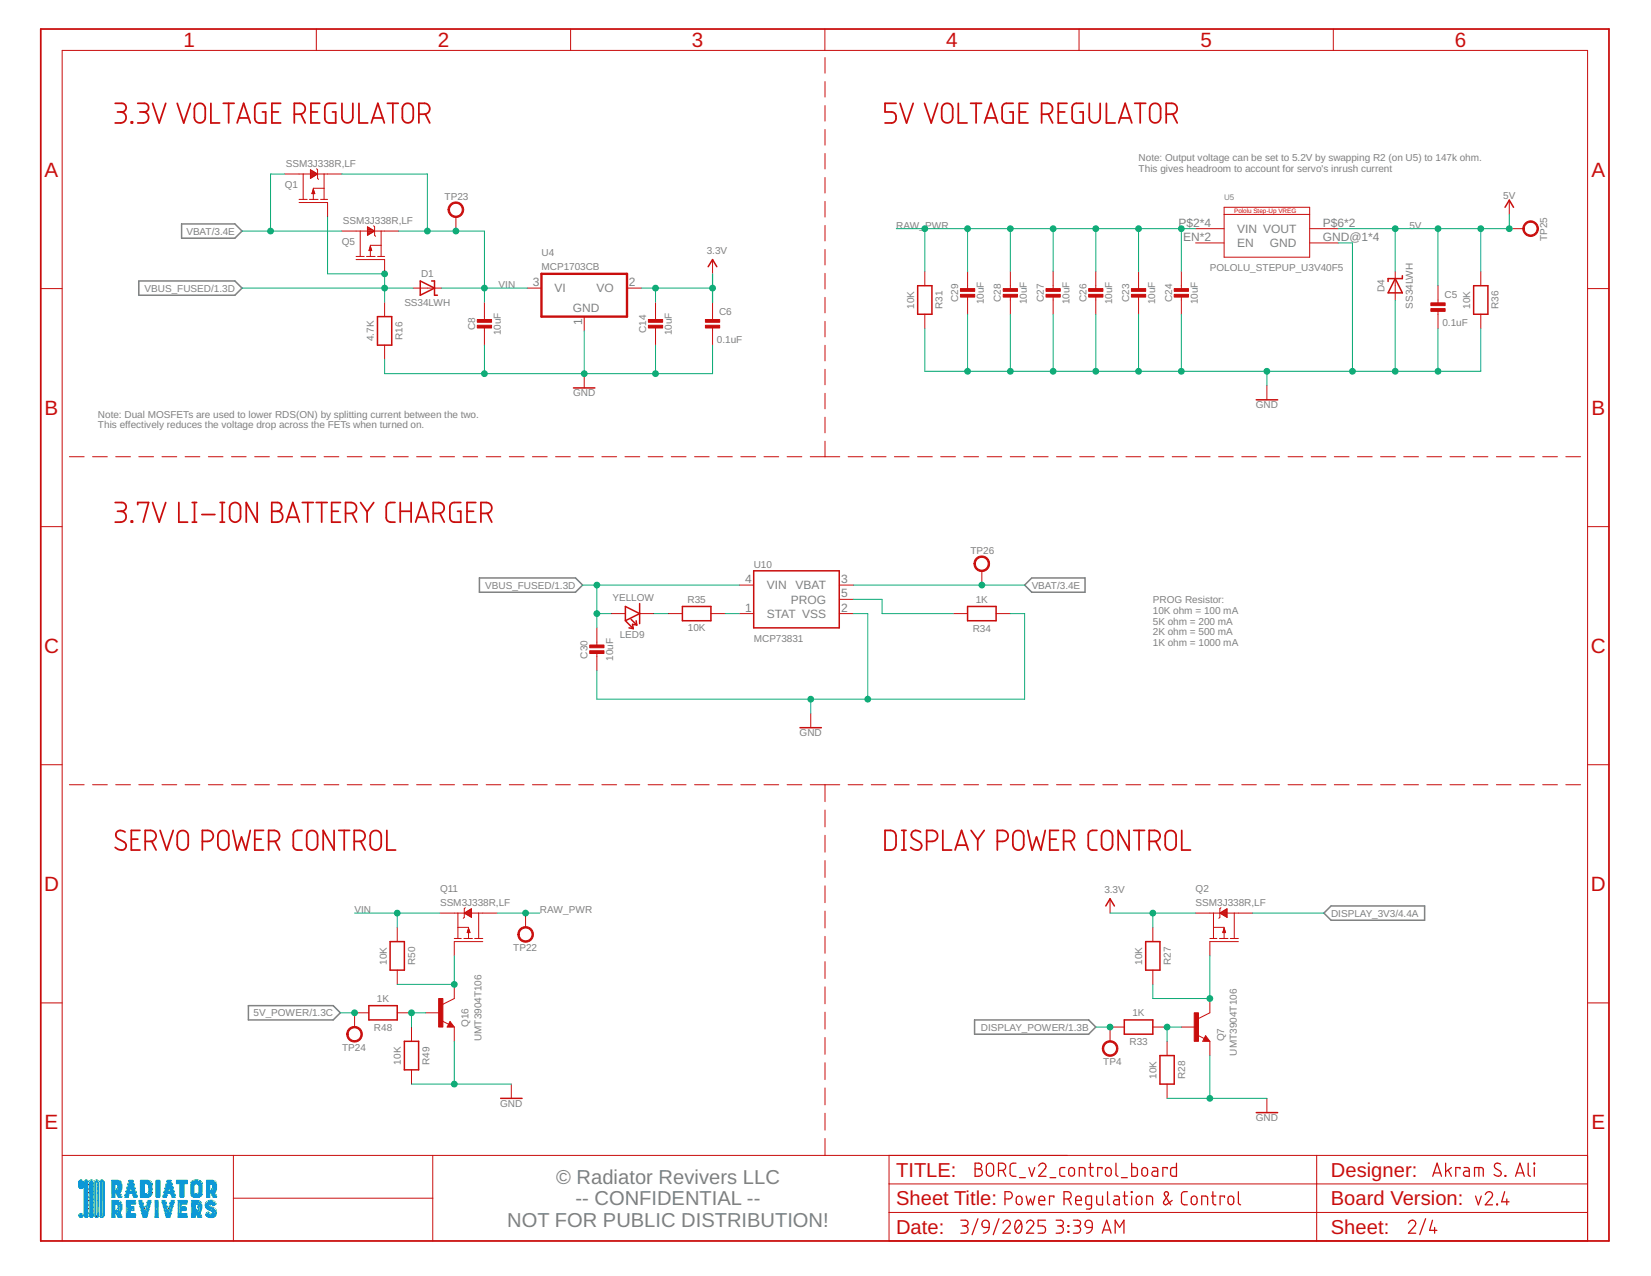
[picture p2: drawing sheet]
<svg xmlns="http://www.w3.org/2000/svg" width="279mm" height="216mm" viewBox="0 0 279 216" stroke-linecap="round" stroke-linejoin="round" font-family="sans-serif">
<defs><g id="words">
<g font-size="3.5" fill="#c90d0c">
<text x="31.1" y="8">1</text>
<text x="74.1" y="8">2</text>
<text x="117.1" y="8">3</text>
<text x="160.1" y="8">4</text>
<text x="203.2" y="8">5</text>
<text x="246.2" y="8">6</text>
<text x="7.5" y="29.9">A</text>
<text x="269.3" y="29.9">A</text>
<text x="7.5" y="70.2">B</text>
<text x="269.3" y="70.2">B</text>
<text x="7.5" y="110.5">C</text>
<text x="269.2" y="110.5">C</text>
<text x="7.5" y="150.8">D</text>
<text x="269.2" y="150.8">D</text>
<text x="7.5" y="191.1">E</text>
<text x="269.3" y="191.1">E</text>
</g>
<g font-size="3.4" fill="#808080">
<text x="94.1" y="200.3">© Radiator Revivers LLC</text>
<text x="97.4" y="203.9">-- CONFIDENTIAL --</text>
<text x="85.9" y="207.6">NOT FOR PUBLIC DISTRIBUTION!</text>
</g>
<g font-size="3.4" fill="#c90d0c">
<text x="151.7" y="199.1">TITLE:</text>
<text x="151.7" y="203.9">Sheet Title:</text>
<text x="225.2" y="203.9">Board Version:</text>
<text x="225.2" y="199.1">Designer:</text>
<text x="151.7" y="208.8">Date:</text>
<text x="225.2" y="208.8">Sheet:</text>
</g>
<g font-size="2" fill="#808080">
<text x="199.4" y="38.4">P$2*4</text>
<text x="200.2" y="40.8">EN*2</text>
<text x="209.4" y="39.4">VIN VOUT</text>
<text x="209.4" y="41.8">EN</text>
<text x="214.9" y="41.8">GND</text>
<text x="223.9" y="40.8">GND@1*4</text>
<text x="223.9" y="38.4">P$6*2</text>
<text x="90.2" y="48.4">3</text>
<text x="93.8" y="49.5">VI</text>
<text x="96.9" y="52.9">GND</text>
<text x="100.9" y="49.5">VO</text>
<text x="106.4" y="48.4">2</text>
<text x="98.5" y="55" transform="rotate(-90 98.5 55)">1</text>
<text x="126.1" y="98.7">4</text>
<text x="129.8" y="99.7">VIN</text>
<text x="134.6" y="99.7">VBAT</text>
<text x="142.4" y="98.7">3</text>
<text x="142.4" y="101.1">5</text>
<text x="126.1" y="103.5">1</text>
<text x="129.8" y="104.6">STAT VSS</text>
<text x="133.8" y="102.1">PROG</text>
<text x="142.4" y="103.5">2</text>
</g>
<g font-size="1.7" fill="#808080">
<text x="48.4" y="28.2">SSM3J338R,LF</text>
<text x="192.7" y="27.2">Note: Output voltage can be set to 5.2V by swapping R2 (on U5) to 147k ohm.</text>
<text x="192.7" y="29">This gives headroom to account for servo's inrush current</text>
<text x="48.2" y="31.9">Q1</text>
<text x="75.2" y="33.9">TP23</text>
<text x="254.4" y="33.6">5V</text>
<text x="31.5" y="39.7">VBAT/3.4E</text>
<text x="57.9" y="41.5">Q5</text>
<text x="58" y="37.9">SSM3J338R,LF</text>
<text x="151.7" y="38.7">RAW_PWR</text>
<text x="238.5" y="38.7">5V</text>
<text x="261.8" y="40.8" transform="rotate(-90 261.8 40.8)">TP25</text>
<text x="71.2" y="46.9">D1</text>
<text x="91.6" y="45.7">MCP1703CB</text>
<text x="91.6" y="43.3">U4</text>
<text x="119.6" y="43">3.3V</text>
<text x="204.8" y="45.9">POLOLU_STEPUP_U3V40F5</text>
<text x="24.5" y="49.4">VBUS_FUSED/1.3D</text>
<text x="68.4" y="51.7">SS34LWH</text>
<text x="84.4" y="48.8">VIN</text>
<text x="121.7" y="53.2">C6</text>
<text x="154.7" y="52.3" transform="rotate(-90 154.7 52.3)">10K</text>
<text x="159.5" y="52.3" transform="rotate(-90 159.5 52.3)">R31</text>
<text x="162.2" y="51.1" transform="rotate(-90 162.2 51.1)">C29</text>
<text x="166.5" y="51.5" transform="rotate(-90 166.5 51.5)">10uF</text>
<text x="169.4" y="51.1" transform="rotate(-90 169.4 51.1)">C28</text>
<text x="173.8" y="51.5" transform="rotate(-90 173.8 51.5)">10uF</text>
<text x="176.6" y="51.1" transform="rotate(-90 176.6 51.1)">C27</text>
<text x="181" y="51.5" transform="rotate(-90 181 51.5)">10uF</text>
<text x="183.9" y="51.1" transform="rotate(-90 183.9 51.1)">C26</text>
<text x="188.2" y="51.5" transform="rotate(-90 188.2 51.5)">10uF</text>
<text x="191.1" y="51.1" transform="rotate(-90 191.1 51.1)">C23</text>
<text x="195.5" y="51.5" transform="rotate(-90 195.5 51.5)">10uF</text>
<text x="198.3" y="51.1" transform="rotate(-90 198.3 51.1)">C24</text>
<text x="202.7" y="51.5" transform="rotate(-90 202.7 51.5)">10uF</text>
<text x="234.3" y="49.4" transform="rotate(-90 234.3 49.4)">D4</text>
<text x="239.1" y="52.2" transform="rotate(-90 239.1 52.2)">SS34LWH</text>
<text x="244.5" y="50.4">C5</text>
<text x="248.8" y="52.3" transform="rotate(-90 248.8 52.3)">10K</text>
<text x="253.6" y="52.3" transform="rotate(-90 253.6 52.3)">R36</text>
<text x="63.3" y="57.7" transform="rotate(-90 63.3 57.7)">4.7K</text>
<text x="68.1" y="57.5" transform="rotate(-90 68.1 57.5)">R16</text>
<text x="80.4" y="55.9" transform="rotate(-90 80.4 55.9)">C8</text>
<text x="84.8" y="56.7" transform="rotate(-90 84.8 56.7)">10uF</text>
<text x="109.3" y="56.3" transform="rotate(-90 109.3 56.3)">C14</text>
<text x="113.7" y="56.7" transform="rotate(-90 113.7 56.7)">10uF</text>
<text x="121.3" y="58">0.1uF</text>
<text x="244.1" y="55.2">0.1uF</text>
<text x="16.6" y="70.7">Note: Dual MOSFETs are used to lower RDS(ON) by splitting current between the two.</text>
<text x="97" y="67.1">GND</text>
<text x="212.5" y="69.1">GND</text>
<text x="16.6" y="72.5">This effectively reduces the voltage drop across the FETs when turned on.</text>
<text x="164.2" y="93.8">TP26</text>
<text x="82.1" y="99.6">VBUS_FUSED/1.3D</text>
<text x="103.7" y="101.7">YELLOW</text>
<text x="127.5" y="96.1">U10</text>
<text x="174.6" y="99.6">VBAT/3.4E</text>
<text x="104.9" y="107.9">LED9</text>
<text x="116.4" y="102">R35</text>
<text x="116.4" y="106.8">10K</text>
<text x="164.6" y="106.9">R34</text>
<text x="165.1" y="102">1K</text>
<text x="195.1" y="102.1">PROG Resistor:</text>
<text x="195.1" y="103.9">10K ohm = 100 mA</text>
<text x="195.1" y="105.7">5K ohm = 200 mA</text>
<text x="195.1" y="107.5">2K ohm = 500 mA</text>
<text x="99.4" y="111.4" transform="rotate(-90 99.4 111.4)">C30</text>
<text x="103.8" y="111.8" transform="rotate(-90 103.8 111.8)">10uF</text>
<text x="127.5" y="108.7">MCP73831</text>
<text x="195.1" y="109.3">1K ohm = 1000 mA</text>
<text x="135.3" y="124.6">GND</text>
<text x="60" y="154.5">VIN</text>
<text x="74.5" y="153.3">SSM3J338R,LF</text>
<text x="74.5" y="150.9">Q11</text>
<text x="91.4" y="154.5">RAW_PWR</text>
<text x="186.9" y="151.1">3.3V</text>
<text x="202.3" y="153.3">SSM3J338R,LF</text>
<text x="202.3" y="150.9">Q2</text>
<text x="225.3" y="155.1">DISPLAY_3V3/4.4A</text>
<text x="86.8" y="160.9">TP22</text>
<text x="65.4" y="163.2" transform="rotate(-90 65.4 163.2)">10K</text>
<text x="70.3" y="163.3" transform="rotate(-90 70.3 163.3)">R50</text>
<text x="193.3" y="163.2" transform="rotate(-90 193.3 163.2)">10K</text>
<text x="198.1" y="163.3" transform="rotate(-90 198.1 163.3)">R27</text>
<text x="42.9" y="172">5V_POWER/1.3C</text>
<text x="63.8" y="169.6">1K</text>
<text x="79.3" y="173.8" transform="rotate(-90 79.3 173.8)">Q16</text>
<text x="191.7" y="172">1K</text>
<text x="57.9" y="177.8">TP24</text>
<text x="63.3" y="174.4">R48</text>
<text x="81.5" y="176.2" transform="rotate(-90 81.5 176.2)">UMT3904T106</text>
<text x="166" y="174.4">DISPLAY_POWER/1.3B</text>
<text x="191.1" y="176.8">R33</text>
<text x="207.2" y="176.2" transform="rotate(-90 207.2 176.2)">Q7</text>
<text x="209.3" y="178.6" transform="rotate(-90 209.3 178.6)">UMT3904T106</text>
<text x="67.8" y="180.1" transform="rotate(-90 67.8 180.1)">10K</text>
<text x="72.7" y="180.2" transform="rotate(-90 72.7 180.2)">R49</text>
<text x="186.7" y="180.2">TP4</text>
<text x="195.7" y="182.5" transform="rotate(-90 195.7 182.5)">10K</text>
<text x="200.5" y="182.6" transform="rotate(-90 200.5 182.6)">R28</text>
<text x="84.7" y="187.3">GND</text>
<text x="212.5" y="189.7">GND</text>
</g>
<text font-size="1.4" fill="#808080" x="207.2" y="33.9">U5</text>
<text font-size="1.1" fill="#c90d0c" x="208.9" y="36">Pololu Step-Up VREG</text>
</g></defs>
<path d="M30.7 37.9h9.1l1.2 1.2-1.2 1.2h-9.1zM23.5 47.5h16.3l1.2 1.2-1.2 1.3h-16.3zM81.1 97.8h16.3l1.2 1.2-1.2 1.2h-16.3zM173.4 99l1.2-1.2h9v2.4h-9zM224 154.5l1.3-1.2h15.8v2.4h-15.8zM42 170.2h14.4l1.2 1.2-1.2 1.2h-14.4zM164.9 172.6h19.3l1.2 1.2-1.2 1.2h-19.3z" fill="none" stroke="#808080" stroke-width=".25"/>
<g fill="none" stroke="#c90d0c" stroke-width=".17">
<path d="M53.5 4.9v3.6M96.6 4.9v3.6M139.6 4.9v3.6M139.6 9.7v2.7M139.6 13.8v2.6M139.6 17.9v2.6M182.6 4.9v3.6M225.6 4.9v3.6M48.2 29.4h4.3M50.6 34.3h4.8v2.4M50.6 33.7h1.4M51.3 29.4v4.3"/>
<path d="M52.4 33.7h1.4M52.5 29.4h1.2M52.5 28.7l1.2 .7-1.2 .8zM52.5 30.1h.1M52.5 30h.3M52.5 29.9h.5M52.5 29.8h.7M52.5 29.7h.9M52.5 29.5h1.1M52.5 29.3h1.1M52.5 29.2h.9M52.5 29.1h.7"/>
<path d="M52.5 29h.5M52.5 28.9h.3M52.5 28.8h.1M52.8 32.7h.5M52.8 32.6h.4M52.9 32.5h.3M52.9 32.4h.2M52.9 32.3h.2M53 32.2h.1M53 32l.3 .8h-.5zM53 32v.1M53.6 28.6l.1 .1v1.5l.2 .2"/>
<path d="M53.8 29.4h4M54.3 33.7h1.1M54.8 29.4v4.3M54.8 31.9h-1.8v1.8M57.8 39.1h4.3M61 39.1v4.3M62.2 38.7h.5M62.2 38.4l1.2 .7-1.2 .7zM62.2 39.7h.2M62.2 39.6h.3M62.2 39.5h.5M62.2 39.4h.7"/>
<path d="M62.2 39.3h.9M62.2 39.2h1.1M62.2 39.1h1.1M62.2 38.9h.9M62.2 38.8h.7M62.2 38.6h.3M62.2 38.5h.2M63.2 38.2l.2 .2v1.4l.2 .2M63.4 39.1h4.1M64.5 39.1v4.3M77.2 36.7v2.4M139.6 21.9v2.7"/>
<path d="M139.6 26v2.6M139.6 30v2.7M139.6 34.1v2.6M139.6 38.1v2.7M202.3 38.7h4.9M207.2 36.3h14.4M207.2 35.1h14.4v8.4h-14.4zM221.6 38.7h4.9M255.4 33.9v2.4M255.4 38.7h2.4M6.9 48.8h3.6M60.3 43.9h4.8v2.4"/>
<path d="M60.3 43.4h1.3M62 43.4h1.5M62.5 42.3h.4M62.5 42.2h.3M62.5 42.1h.3M62.6 42h.2M62.6 41.9h.1M62.7 41.8h.1M62.7 41.7l.2 .7h-.5zM63.9 43.4h1.2M64.5 41.5h-1.8v1.9M65.1 51.2v2.4"/>
<path d="M65.1 58.4v2.4M69.9 48.7h4.8M82 51.2v3.1M82 55.3v3.1M89.2 48.7h2.4M98.9 53.6v2.4M106.1 48.7h2.4M110.9 51.2v3.1M110.9 55.3v3.1M120.6 43.9v2.4M120.6 51.2v3.1M120.6 55.3v3.1"/>
<path d="M139.6 42.2v2.6M139.6 46.2v2.7M139.6 50.3v2.6M139.6 54.4v2.6M139.6 58.4v2.7M156.5 45.9v2.4M156.5 53.2v2.4M163.7 45.9v3.2M163.7 50v3.2M171 45.9v3.2M171 50v3.2M178.2 45.9v3.2"/>
<path d="M178.2 50v3.2M185.4 45.9v3.2M185.4 50v3.2M192.7 45.9v3.2M192.7 50v3.2M199.9 45.9v3.2M199.9 50v3.2M202.3 41.1h4.9M221.6 41.1h4.9M236.1 45.9v4.9M243.4 48.3v3.2M243.4 52.5v3.1"/>
<path d="M250.6 45.9v2.4M250.6 53.2v2.4M268.7 48.8h3.6M11.7 77.3h2.5M15.7 77.3h2.5M19.6 77.3h2.5M23.5 77.3h2.5M27.4 77.3h2.5M31.3 77.3h2.5M35.3 77.3h2.4M39.2 77.3h2.5M43.1 77.3h2.5"/>
<path d="M47 77.3h2.5M50.9 77.3h2.5M54.8 77.3h2.5M58.8 77.3h2.5M62.7 77.3h2.5M66.6 77.3h2.5M70.5 77.3h2.5M74.4 77.3h2.5M78.4 77.3h2.4M82.3 77.3h2.5M86.2 77.3h2.5M90.1 77.3h2.5"/>
<path d="M94 77.3h2.5M97.9 77.3h2.5M98.9 63.2v2.4M101.9 77.3h2.5M105.8 77.3h2.5M109.7 77.3h2.5M113.6 77.3h2.5M117.5 77.3h2.5M121.5 77.3h2.4M125.4 77.3h2.5M129.3 77.3h2.5M133.2 77.3h2.5"/>
<path d="M137.1 77.3h5M139.6 62.5v2.6M139.6 66.5v2.7M139.6 70.6v2.6M139.6 74.7v2.6M143.5 77.3h2.5M147.4 77.3h2.5M151.4 77.3h2.5M155.3 77.3h2.5M159.2 77.3h2.5M163.1 77.3h2.5M167 77.3h2.5"/>
<path d="M171 77.3h2.4M174.9 77.3h2.5M178.8 77.3h2.5M182.7 77.3h2.5M186.6 77.3h2.5M190.5 77.3h2.5M194.5 77.3h2.5M198.4 77.3h2.5M202.3 77.3h2.5M206.2 77.3h2.5M210.1 77.3h2.5M214.1 77.3h2.4"/>
<path d="M214.4 65.2v2.4M218 77.3h2.5M221.9 77.3h2.5M225.8 77.3h2.5M229.7 77.3h2.5M233.6 77.3h2.5M237.6 77.3h2.5M241.5 77.3h2.5M245.4 77.3h2.5M249.3 77.3h2.5M253.2 77.3h2.5M257.2 77.3h2.5"/>
<path d="M261.1 77.3h2.5M265 77.3h2.5M6.9 89.1h3.6M125.1 99h2.5M142 99h2.4M166.2 96.6v2.4M268.7 89.1h3.6M101 106.2v3.2M101 110.3v3.2M103.4 103.8h2.4M108.2 103.8h2.5M113.1 103.8h2.4"/>
<path d="M120.3 103.8h2.4M125.1 103.8h2.5M142 103.8h2.4M142 101.4h2.4M161.3 103.8h2.4M168.6 103.8h2.4M6.9 129.4h3.6M11.7 132.8h2.5M15.7 132.8h2.5M19.6 132.8h2.5M23.5 132.8h2.5M27.4 132.8h2.5"/>
<path d="M31.3 132.8h2.5M35.3 132.8h2.4M39.2 132.8h2.5M43.1 132.8h2.5M47 132.8h2.5M50.9 132.8h2.5M54.8 132.8h2.5M58.8 132.8h2.5M62.7 132.8h2.5M66.6 132.8h2.5M70.5 132.8h2.5M74.4 132.8h2.5"/>
<path d="M78.4 132.8h2.4M82.3 132.8h2.5M86.2 132.8h2.5M90.1 132.8h2.5M94 132.8h2.5M97.9 132.8h2.5M101.9 132.8h2.5M105.8 132.8h2.5M109.7 132.8h2.5M113.6 132.8h2.5M117.5 132.8h2.5M121.5 132.8h2.4"/>
<path d="M125.4 132.8h2.5M129.3 132.8h2.5M133.2 132.8h2.5M137.1 132.8h5M137.2 120.7v2.4M139.6 132.8v2.8M139.6 137.1v2.8M143.5 132.8h2.5M147.4 132.8h2.5M151.4 132.8h2.5M155.3 132.8h2.5M159.2 132.8h2.5"/>
<path d="M163.1 132.8h2.5M167 132.8h2.5M171 132.8h2.4M174.9 132.8h2.5M178.8 132.8h2.5M182.7 132.8h2.5M186.6 132.8h2.5M190.5 132.8h2.5M194.5 132.8h2.5M198.4 132.8h2.5M202.3 132.8h2.5M206.2 132.8h2.5"/>
<path d="M210.1 132.8h2.5M214.1 132.8h2.4M218 132.8h2.5M221.9 132.8h2.5M225.8 132.8h2.5M229.7 132.8h2.5M233.6 132.8h2.5M237.6 132.8h2.5M241.5 132.8h2.5M245.4 132.8h2.5M249.3 132.8h2.5M253.2 132.8h2.5"/>
<path d="M257.2 132.8h2.5M261.1 132.8h2.5M265 132.8h2.5M268.7 129.4h3.6M67.2 156.9v2.4M74.5 154.5h4M76.9 158.8h1.2M77.5 154.5v4.3M77.5 156.9h1.8v1.9M78.5 158.8h1.4M78.6 154.5l1.2-.7v1.4M78.6 154.5l1.2 .7"/>
<path d="M78.7 154.5h1.1M78.7 154.4h1.1M78.7 153.6l-.1 .2v1.4l-.2 .2M78.8 154.6h1M78.9 154.3h.9M79 154.7h.8M79.1 154.2h.7M79.1 157.7h.4M79.1 157.6h.4M79.2 157.5h.2M79.2 154.9h.6M79.2 157.4h.2"/>
<path d="M79.2 154.1h.6M79.2 157.2h.2M79.3 157.1h.1M79.3 157.1l.2 .7h-.4zM79.4 155h.4M79.4 154h.4M79.6 155.1h.2M79.6 153.9h.2M79.8 155.2h.1M79.9 154.5h4.2M80.3 158.8h1.4M81 154.5v4.3"/>
<path d="M81.7 159.3h-4.8v2.4M88.9 154.5v2.4M139.6 141.3v2.9M139.6 145.6v2.9M139.6 149.9v2.8M139.6 154.2v2.8M139.6 158.4v2.9M187.9 152.1v2.4M195.1 156.9v2.4M202.3 154.5h4.1M204.7 158.8h1.2M205.4 156.9h1.8v1.9"/>
<path d="M205.4 154.5v4.3M206.4 158.8h1.4M206.4 154.5l1.2-.7v1.4M206.4 154.5l1.2 .7M206.5 154.5h1.1M206.6 154.4h1M206.6 153.6l-.2 .2v1.4l-.1 .2M206.7 154.6h.9M206.8 154.3h.8M206.9 154.7h.7M206.9 154.2h.7M206.9 157.7h.5"/>
<path d="M207 157.6h.3M207 157.5h.3M207.1 154.9h.5M207.1 157.4h.2M207.1 154.1h.5M207.1 157.2h.1M207.1 157.1h.1M207.2 157.1l.2 .7h-.5zM207.3 155h.3M207.3 154h.3M207.5 155.1h.1M207.5 153.9h.1"/>
<path d="M207.6 155.2h.1M207.7 154.5h4.3M208.2 158.8h1.4M208.9 154.5v4.3M209.6 159.3h-4.9v2.4M6.9 169.7h3.6M62.4 171.4h-2.4v2.4M67.2 171.4h2.4M67.2 164.1v2.5M69.6 173.8v2.4M72.1 171.4h2.4M74.8 172.7l1.1 .6"/>
<path d="M76.2 172.8l.7 1h-1.2zM76.9 166.6v2.4l-1.9 .9M76.9 173.8v2.4M139.6 162.7v2.9M139.6 167v2.8M139.6 171.3v2.8M139.6 175.5v2.9M139.6 179.8v2.9M190.3 173.8h-2.4v2.4M195.1 173.8h2.4M195.1 164.1v2.5M197.5 176.2v2.4"/>
<path d="M199.9 173.8h2.4M202.6 175.1l1.2 .6M204 175.2l.7 1h-1.2zM204.7 169v2.4l-1.9 .9M204.7 176.2v2.4M268.7 169.7h3.6M10.5 195.5h258.2M39.5 195.5v14.5M69.6 181v2.4M73.2 195.5v14.5M86.5 183.4v2.4M139.6 184.1v2.8"/>
<path d="M139.6 188.4v2.8M139.6 192.6v2.9M150.5 195.5v14.5h118.2v-201.5h-258.2v201.5M197.5 183.4v2.4M214.4 185.8v2.5M222.8 195.5v14.5M39.5 202.7h33.8M150.5 205.1h118.2M150.5 200.3h118.2"/>
</g>
<g fill="none" stroke="#c90d0c" stroke-width=".3">
<path d="M6.9 4.9h265.4v205.1h-265.4zM19.5 17.5h1.1a.73 .73 0 0 1 .8 .7 .73 .73 0 0 1-.8 .7h-.7M20.4 18.9a.93 .93 0 0 1 .9 1 .93 .93 0 0 1-.9 .9h-.9M23.3 17.5h1.1a.73 .73 0 0 1 .7 .7 .73 .73 0 0 1-.7 .7h-.7M24.2 18.9a.93 .93 0 0 1 1 1 .93 .93 0 0 1-1 .9h-.9M25.8 17.5l1.1 3.3 1.1-3.3M30 17.5l1.1 3.3 1.1-3.3M33.2 17.7a.91 .91 0 0 1 1-.2 .91 .91 0 0 1 .5 .9v1.5a.92 .92 0 0 1-.9 .9 .92 .92 0 0 1-.9-.9v-1.5zM35.7 17.5v3.3h1.5M37.8 17.5h1.8M38.7 17.5v3.3M40.4 20h1.7"/>
<path d="M45 17.5h-1.1a.7 .7 0 0 0-.8 .7v1.9a.77 .77 0 0 0 .8 .7h1.1v-1.9h-.6M46 18.9h1.1M47.5 17.5h-1.5v3.3h1.5M49.8 19.3a1.67 1.67 0 0 0 1.6-.3 .91 .91 0 0 0 .2-1 .91 .91 0 0 0-.9-.5h-.9v3.3M50.9 19.3l.7 1.5M52.6 18.9h1.1M54.1 17.5h-1.5v3.3h1.5M56.8 17.5h-1.1a.7 .7 0 0 0-.7 .7v1.9a.77 .77 0 0 0 .7 .7h1.1v-1.9h-.5M57.9 17.5v2.4a.92 .92 0 0 0 .9 .9 .92 .92 0 0 0 .9-.9v-2.4M60.7 17.5v3.3h1.5M63.1 20h1.7M65.6 17.5h1.8"/>
<path d="M66.5 17.5v3.3M68.4 17.7a.92 .92 0 0 1 1-.1 .92 .92 0 0 1 .5 .8v1.5a.92 .92 0 0 1-.9 .9 .92 .92 0 0 1-.9-.9v-1.8zM70.9 19.3a1.67 1.67 0 0 0 1.6-.3 .93 .93 0 0 0 .1-1 .93 .93 0 0 0-.8-.5h-.9v3.3M72 19.3l.7 1.5M151.6 17.5h-1.8v1.4h1.1a.95 .95 0 0 1 .8 1 .95 .95 0 0 1-.8 .9h-1.1M152.3 17.5l1.1 3.3 1.1-3.3M156.5 17.5l1.1 3.3 1.1-3.3M159.7 17.7a.93 .93 0 0 1 1-.2 .93 .93 0 0 1 .5 .9v1.5a.93 .93 0 0 1-.9 .9 .93 .93 0 0 1-.9-.9v-1.5zM162.2 17.5v3.3h1.5M164.3 17.5h1.8M165.2 17.5v3.3M166.9 20h1.7"/>
<path d="M171.4 17.5h-1.1a.73 .73 0 0 0-.7 .7v1.9a.77 .77 0 0 0 .7 .7h1.1v-1.9h-.5M172.5 18.9h1.1M174 17.5h-1.5v3.3h1.5M176.3 19.3a1.67 1.67 0 0 0 1.6-.3 .91 .91 0 0 0 .2-1 .91 .91 0 0 0-.9-.5h-.9v3.3M177.4 19.3l.7 1.5M179.1 18.9h1.1M180.6 17.5h-1.5v3.3h1.5M183.3 17.5h-1.1a.73 .73 0 0 0-.8 .7v1.9a.77 .77 0 0 0 .8 .7h1.1v-1.9h-.6M184.3 17.5v2.4a.92 .92 0 0 0 1 .9 .92 .92 0 0 0 .9-.9v-2.4M187.2 17.5v3.3h1.5M189.6 20h1.7M192 17.5h1.9"/>
<path d="M193 17.5v3.3M194.9 17.7a.91 .91 0 0 1 1-.2 .91 .91 0 0 1 .5 .9v1.5a.92 .92 0 0 1-.9 .9 .92 .92 0 0 1-.9-.9v-1.5zM197.4 19.3a1.67 1.67 0 0 0 1.6-.3 .91 .91 0 0 0 .1-1 .91 .91 0 0 0-.8-.5h-.9v3.3M198.5 19.3l.7 1.5M22.2 20.6h.2v.2h-.2zM40.1 20.8l1.1-3.3 1.2 3.3M62.8 20.8l1.1-3.3 1.1 3.3M166.6 20.8l1.1-3.3 1.1 3.3M189.3 20.8l1.1-3.3 1.1 3.3M19.5 85h1.1a.74 .74 0 0 1 .8 .8 .74 .74 0 0 1-.8 .7h-.7M20.4 86.5a.92 .92 0 0 1 .9 .9 .92 .92 0 0 1-.9 .9h-.9M22.2 88.2h.2v.1h-.2z"/>
<path d="M23.3 85.4v-.4h1.8l-.9 3.3M25.8 85l1.1 3.3 1.1-3.3M30.3 85v3.3h1.4M32.5 88.3h.8M32.5 85h.8M32.9 85v3.3M34.2 87.1h2.2M37.3 88.3h.7M37.3 85h.7M37.6 85v3.3M39.2 85.2a.93 .93 0 0 1 1-.1 .93 .93 0 0 1 .5 .8v1.5a.92 .92 0 0 1-.9 1 .92 .92 0 0 1-.9-1v-1.5zM43.5 85v3.3l-1.8-3.3v3.3"/>
<path d="M46 85h.9a.74 .74 0 0 1 .8 .8 .74 .74 0 0 1-.8 .7 .92 .92 0 0 1 .9 .9 .92 .92 0 0 1-.9 .9h-.9zM46 86.5h.9M48.5 88.3l1.1-3.3 1.1 3.3M48.7 87.5h1.7M51.2 85h1.8M52.1 85v3.3M53.5 85h1.9M54.4 85v3.3M56.1 86.5h1.2M57.6 85h-1.5v3.3h1.5M58.5 86.9a1.67 1.67 0 0 0 1.6-.3 .91 .91 0 0 0 .2-1 .91 .91 0 0 0-.9-.6h-.9v3.3M59.6 86.9l.7 1.4"/>
<path d="M61 85l1.1 1.6M62.1 86.6v1.7M63.2 85l-1.1 1.6M66.8 85h-.7a.73 .73 0 0 0-.7 .8v1.8a.74 .74 0 0 0 .7 .7h.7M67.7 86.5h1.9M67.7 85v3.3M69.6 85v3.3M70.3 88.3l1.2-3.3 1.1 3.3M70.6 87.5h1.7M73.3 86.9a1.67 1.67 0 0 0 1.7-.3 .91 .91 0 0 0 .1-1 .91 .91 0 0 0-.8-.6h-1v3.3M74.4 86.9l.8 1.4M78 85h-1.1a.7 .7 0 0 0-.8 .8v1.8a.74 .74 0 0 0 .8 .7h1.1v-1.8h-.6"/>
<path d="M79 86.5h1.1M80.5 85h-1.5v3.3h1.5M81.4 86.9a1.67 1.67 0 0 0 1.6-.3 .93 .93 0 0 0 .1-1 .93 .93 0 0 0-.8-.6h-.9v3.3M82.5 86.9l.7 1.4M21.2 140.8a.87 .87 0 0 0-1.1-.3 .87 .87 0 0 0-.5 .9l.4 .5 1 .6a.76 .76 0 0 1 .3 .9 .76 .76 0 0 1-1 .4l-.8-.4M22.2 142h1.1M23.7 140.5h-1.5v3.3h1.5M24.6 142.4h.9a.93 .93 0 0 0 .9-1 .93 .93 0 0 0-.9-.9h-.9v3.3M25.7 142.4l.7 1.4M27.1 140.5l1.1 3.3 1.1-3.3M30.3 140.7a.93 .93 0 0 1 1-.1 .93 .93 0 0 1 .6 .8v1.5a.93 .93 0 0 1-1 .9 .93 .93 0 0 1-.9-.9v-1.5zM34.2 142.4h1a.93 .93 0 0 0 .9-1 .93 .93 0 0 0-.9-.9h-1v3.3"/>
<path d="M37.2 140.7a.91 .91 0 0 1 1-.1 .91 .91 0 0 1 .5 .8v1.5a.92 .92 0 0 1-.9 .9 .92 .92 0 0 1-.9-.9v-1.5zM39.4 140.5l.7 3.3 .8-2.2 .7 2.2 .8-3.3M43.1 142h1.1M44.6 140.5h-1.5v3.3h1.5M45.5 142.4h.9a.93 .93 0 0 0 .9-1 .93 .93 0 0 0-.9-.9h-.9v3.3M46.6 142.4l.7 1.4M51.1 140.5h-.7a.74 .74 0 0 0-.8 .7v1.9a.7 .7 0 0 0 .8 .7h.7M52.2 140.7a.92 .92 0 0 1 1-.1 .92 .92 0 0 1 .5 .8v1.5a.92 .92 0 0 1-.9 .9 .92 .92 0 0 1-.9-.9v-1.7zM56.5 140.5v3.3l-1.8-3.3v3.3M57.3 140.5h1.9M58.3 140.5v3.3M59.9 142.4h1a.93 .93 0 0 0 .9-1 .93 .93 0 0 0-.9-.9h-1v3.3"/>
<path d="M61 142.4l.8 1.4M63 140.7a.93 .93 0 0 1 1-.1 .93 .93 0 0 1 .5 .8v1.5a.93 .93 0 0 1-.9 .9 .93 .93 0 0 1-.9-.9v-1.5zM65.5 140.5v3.3h1.5M149.8 140.5a1.79 1.79 0 0 1 1.6 .3l.2 .6v1.8a.87 .87 0 0 1-.9 .6h-.9zM152.6 143.8h.7M152.6 140.5h.7M153 140.5v3.3M155.8 140.8a.87 .87 0 0 0-1-.3 .87 .87 0 0 0-.6 .9l.4 .5 1 .6a.76 .76 0 0 1 .3 .9 .76 .76 0 0 1-1 .4l-.8-.4M156.8 142.4h1a.93 .93 0 0 0 .9-1 .93 .93 0 0 0-.9-.9h-1v3.3M159.6 140.5v3.3h1.4M161.6 143.8l1.1-3.3 1.2 3.3M161.9 143h1.7"/>
<path d="M164.3 140.5l1.2 1.6M165.5 142.1v1.7M166.6 140.5l-1.1 1.6M168.8 142.4h.9a.93 .93 0 0 0 .9-1 .93 .93 0 0 0-.9-.9h-.9v3.3M171.7 140.7a.91 .91 0 0 1 1-.1 .91 .91 0 0 1 .5 .8v1.5a.92 .92 0 0 1-.9 .9 .92 .92 0 0 1-.9-.9v-1.5zM173.9 140.5l.8 3.3 .7-2.2 .7 2.2 .8-3.3M177.7 142h1.1M179.1 140.5h-1.4v3.3h1.4M180 142.4h.9a.93 .93 0 0 0 1-1 .93 .93 0 0 0-1-.9h-.9v3.3M181.1 142.4l.7 1.4M185.6 140.5h-.7a.74 .74 0 0 0-.7 .7v1.9a.7 .7 0 0 0 .7 .7h.7M186.7 140.7a.93 .93 0 0 1 1-.1 .93 .93 0 0 1 .6 .8v1.5a.93 .93 0 0 1-1 .9 .93 .93 0 0 1-.9-.9v-1.5z"/>
<path d="M191.1 140.5v3.3l-1.9-3.3v3.3M191.9 140.5h1.8M192.8 140.5v3.3M194.5 142.4h.9a.93 .93 0 0 0 .9-1 .93 .93 0 0 0-.9-.9h-.9v3.3M195.6 142.4l.7 1.4M197.5 140.7a.91 .91 0 0 1 1-.1 .91 .91 0 0 1 .5 .8v1.5a.92 .92 0 0 1-.9 .9 .92 .92 0 0 1-.9-.9v-1.5zM200 140.5v3.3h1.5"/>
</g>
<g fill="none" stroke="#c90d0c" stroke-width=".21">
<path d="M165 196.8h.6a.49 .49 0 0 1 .5 .5 .49 .49 0 0 1-.5 .5 .62 .62 0 0 1 .6 .6 .62 .62 0 0 1-.6 .6h-.6zM165 197.8h.6M167.2 196.9l.5-.1 .3 .3 .1 1.3a.61 .61 0 0 1-.6 .6 .61 .61 0 0 1-.6-.6v-1.2zM169 198h.6a.61 .61 0 0 0 .6-.6 .61 .61 0 0 0-.6-.6h-.6v2.2M169.7 198l.5 1M171.9 196.8h-.5a.51 .51 0 0 0-.5 .5v1.2l.1 .3a.85 .85 0 0 0 .9 .2M172.5 199.3h1M174.1 197.5l.5 1.5 .5-1.5M175.8 197.3a.61 .61 0 0 1 .8-.5 .61 .61 0 0 1 .2 1l-1 1.2h1.2M177.7 199.3h1M180.2 197.5l-.6 .1-.3 .3 .1 .9 .3 .2h.5M181 197.7l.4-.2a.83 .83 0 0 1 0 1.5l-.3-.1-.2-.2-.1-.7z"/>
<path d="M182.6 199v-1.5l.8 .1 .2 .2v1.2M184.3 197.5h.7M184.5 196.8l.1 2 .4 .2M186.5 197.8v-.3h-.7v1.5M187.2 197.7l.4-.2a.84 .84 0 0 1 .2 1.4l-.3 .1-.4-.3v-.7zM188.8 196.8l.1 2 .3 .2M189.8 199.3h1M191.5 196.8v2.2h.8l.2-.2v-1l-.2-.2-.8-.1M193.3 197.7l.5-.2a.83 .83 0 0 1 0 1.5l-.3-.1-.2-.2zM195.1 197.5l.6 .1 .2 .2v1.2h-.5a.43 .43 0 0 1-.5-.4 .43 .43 0 0 1 .5-.4h.5M197.5 197.8v-.3h-.7v1.5M199.1 196.8v2.2h-.8l-.2-.4v-.8l.2-.2 .8-.1"/>
<path d="M242.5 199l.7-2.2 .7 2.2M242.7 198.5h1.1M244.6 196.8v2.2M245.1 198l.5 1M245.6 197.5l-1 .8M247.1 197.8v-.3h-.7v1.5M247.8 197.5l.6 .1 .2 .2v1.2h-.5a.43 .43 0 0 1-.5-.4 .43 .43 0 0 1 .5-.4h.5M249.5 199v-1.5l1.4 .2 .1 .2v1.1M250.3 197.5v1.5M253.9 197a.56 .56 0 0 0-.7-.2 .56 .56 0 0 0-.2 .8l.8 .5a.55 .55 0 0 1 .1 .8 .55 .55 0 0 1-.9 0l-.2-.2M254.7 198.9h.1v.1h-.1zM256.5 199l.7-2.2 .8 2.2"/>
<path d="M256.7 198.5h1.1M258.6 196.8v1.8l.1 .3 .3 .1M259.6 196.8h.1v.1h-.1zM259.7 197.5v1.5M162.6 206.5h.7a.49 .49 0 0 1 .5 .4 .49 .49 0 0 1-.5 .5h-.4M163.2 207.4a.61 .61 0 0 1 .6 .6 .61 .61 0 0 1-.6 .7h-.6M165.5 206.2l-1 2.7M166.3 206.7a.62 .62 0 0 1 .7-.2 .62 .62 0 0 1 .4 .6v.6h-.7a.59 .59 0 0 1-.4-1zM167.4 207.7a.98 .98 0 0 1-1 1M169.1 206.2l-1 2.7M169.7 206.9a.61 .61 0 0 1 .9-.4 .61 .61 0 0 1 .2 .9l-1.1 1.3h1.3M170.1 202.9h.6a.61 .61 0 0 0 .6-.7 .61 .61 0 0 0-.6-.6h-.6v2.3"/>
<path d="M172 206.6a.51 .51 0 0 1 .6-.1 .51 .51 0 0 1 .3 .5l.1 .6-.1 .5a.53 .53 0 0 1-.6 .6 .53 .53 0 0 1-.5-.6l-.1-.8zM172.1 202.5l.5-.1a.84 .84 0 0 1 .1 1.4h-.3l-.4-.3zM172.8 206.9l-.9 1.3M173.7 202.4l.3 1.5 .4-1 .4 1 .3-1.5M173.7 206.9a.6 .6 0 0 1 .9-.4 .6 .6 0 0 1 .2 .9l-1.1 1.3h1.2M175.8 203.1h1a.52 .52 0 0 0-.3-.7 .52 .52 0 0 0-.7 .5l.1 .8 .3 .2h.6M176.9 206.5h-1.2v.9h.7a.62 .62 0 0 1 .5 .6 .62 .62 0 0 1-.5 .7h-.7M178.4 202.6v-.2h-.8v1.5M178.7 206.5h.8a.49 .49 0 0 1 .5 .4 .49 .49 0 0 1-.5 .5h-.5M179.3 207.4a.61 .61 0 0 1 .7 .6 .61 .61 0 0 1-.7 .7h-.6M180.1 202.9h.6a.61 .61 0 0 0 .6-.7 .61 .61 0 0 0-.6-.6h-.6v2.3M180.7 207.4h.2v.1h-.2z"/>
<path d="M180.7 208.4h.2v.1h-.2zM180.8 202.9l.5 1M181.7 206.5h.7a.49 .49 0 0 1 .5 .4 .49 .49 0 0 1-.5 .5h-.5M182 203.1h1a.51 .51 0 0 0-.3-.7 .51 .51 0 0 0-.7 .5l.1 .8 .3 .2h.6M182.3 207.4a.61 .61 0 0 1 .6 .6 .61 .61 0 0 1-.6 .7h-.6M183.9 206.6l.5-.1 .4 .4v.8h-.7a.61 .61 0 0 1-.5-.5 .61 .61 0 0 1 .3-.6zM184.7 203.9h-.6l-.3-.3v-1l.2-.2h.7v1.8l-.2 .4h-.6M184.8 207.7a.94 .94 0 0 1-.9 1M185.6 202.4v1.1l.1 .2 .3 .2h.6v-1.5M186.5 208.7l.8-2.2 .7 2.2M186.7 208.1h1.1M187.4 201.6l.1 2 .3 .3"/>
<path d="M188.6 202.4h.6l.2 .2v1.3h-.5a.43 .43 0 0 1-.5-.5 .43 .43 0 0 1 .5-.4h.5M188.7 208.7v-2.2l.8 1.2 .7-1.2v2.2M190.1 202.4h.7M190.3 201.6v1.9l.2 .3 .3 .1M191.5 201.6h.1v.2h-.1zM191.5 202.4v1.5M192.4 202.5l.4-.1a.83 .83 0 0 1 0 1.4h-.3l-.2-.3zM194.1 203.9v-1.5h.7l.2 .2 .1 1.3M198.4 203.1l-1 .7a.36 .36 0 0 1-.4-.1 .36 .36 0 0 1 0-.4l.7-1.1a.36 .36 0 0 0-.3-.6 .36 .36 0 0 0-.3 .6l1 1.7M200.9 201.6h-.5a.51 .51 0 0 0-.5 .5v1.2l.1 .3a.85 .85 0 0 0 .9 .3M201.7 202.5l.5-.1a.84 .84 0 0 1 .1 1.4h-.3l-.4-.3zM203.4 203.9v-1.5h.7l.2 .2 .1 1.3"/>
<path d="M205 202.4h.8M205.3 201.6v1.9l.1 .2 .4 .2M207.2 202.6v-.2h-.7v1.5M207.9 202.5l.5-.1a.83 .83 0 0 1 0 1.4h-.4l-.2-.3zM209.6 201.6v2l.4 .3M238.4 206.9a.61 .61 0 0 1 .8-.4 .61 .61 0 0 1 .2 .9l-1 1.3h1.2M241.3 206.2l-1 2.7M242.4 206.5l-.5 1.7h1.3M242.8 207.7v1M249.7 202.4l.5 1.5 .5-1.5M251.4 202.1a.61 .61 0 0 1 .8-.5 .61 .61 0 0 1 .2 1l-1 1.3h1.2M253.3 203.7h.1v.2h-.1z"/>
<path d="M254.6 201.6l-.5 1.7h1.3M255 202.9v1"/>
</g>
<g fill="none" stroke="#c90d0c" stroke-width=".25">
<path d="M254.7 35.1l.7-1.2 .7 1.2M63.9 53.6h2.4v4.8h-2.4zM71.1 47.5l2.4 1.2-2.4 1.3zM73 47.5h.5v2.5h.5M119.8 45.1l.8-1.2 .7 1.2M155.3 48.3h2.4v4.9h-2.4zM236.1 47.1l1.2 2.5h-2.4zM237.3 46.7v.4h-2.4v.5M249.4 48.3h2.4v4.9h-2.4zM97 65.6h3.7M212.6 67.6h3.6M127.6 96.6h14.4v9.6h-14.4z"/>
<path d="M105.8 102.6l2.4 1.2-2.4 1.2zM106 105.2l1.2 1.2M106.4 106.2l.8 .2M106.8 104.8l1 .9M107.7 105l.1 .7M107.8 105.7l-.8-.1 .2 .8M108.2 102.1v3.4M115.5 102.6h4.8v2.4h-4.8zM163.7 102.6h4.9v2.4h-4.9zM135.4 123.1h3.6M66 159.3h2.4v4.8h-2.4zM187.1 153.3l.8-1.2 .7 1.2"/>
<path d="M193.9 159.3h2.4v4.8h-2.4zM62.4 170.2h4.8v2.4h-4.8zM68.4 176.2h2.4v4.8h-2.4zM76.2 173.3l.1 .2h-.4l.3-.4 .4 .6h-.7M190.3 172.6h4.8v2.4h-4.8zM196.3 178.6h2.4v4.8h-2.4zM204 175.7l.2 .3h-.4l.2-.5 .5 .6h-.7M84.7 185.8h3.6M212.6 188.3h3.6"/>
</g>
<path d="M91.6 46.3h14.5v7.3h-14.5z" fill="none" stroke="#c90d0c" stroke-width=".4"/>
<g fill="#c90d0c" stroke="#c90d0c" stroke-width=".17">
<path d="M119.4 55h2.4v.5h-2.4z"/>
<path d="M119.4 54.1h2.4v.4h-2.4z"/>
<path d="M80.8 55h2.4v.5h-2.4z"/>
<path d="M80.8 54.1h2.4v.4h-2.4z"/>
<path d="M99.8 110.1h2.4v.5h-2.4z"/>
<path d="M99.8 109.1h2.4v.5h-2.4z"/>
<path d="M74.2 169h.8v4.8h-.8z"/>
<path d="M191.5 49.8h2.4v.5h-2.4z"/>
<path d="M191.5 48.8h2.4v.5h-2.4z"/>
<path d="M198.7 49.8h2.4v.5h-2.4z"/>
<path d="M198.7 48.8h2.4v.5h-2.4z"/>
<path d="M242.1 52.2h2.5v.5h-2.5z"/>
<path d="M242.1 51.2h2.5v.5h-2.5z"/>
<path d="M184.2 49.8h2.4v.5h-2.4z"/>
<path d="M184.2 48.8h2.4v.5h-2.4z"/>
<path d="M177 49.8h2.4v.5h-2.4z"/>
<path d="M177 48.8h2.4v.5h-2.4z"/>
<path d="M169.8 49.8h2.4v.5h-2.4z"/>
<path d="M169.8 48.8h2.4v.5h-2.4z"/>
<path d="M162.5 49.8h2.5v.5h-2.5z"/>
<path d="M162.5 48.8h2.5v.5h-2.5z"/>
<path d="M109.7 55h2.4v.5h-2.4z"/>
<path d="M109.7 54.1h2.4v.4h-2.4z"/>
<path d="M202.1 171.4h.7v4.8h-.7z"/>
</g>
<g fill="#c90d0c" stroke="#c90d0c" stroke-width=".17">
<path d="M76.2 34.5a1.32 1.32 0 0 1 2.1 .3 1.32 1.32 0 0 1-.8 2 1.32 1.32 0 0 1-1.7-1.3h.3a1.09 1.09 0 0 1 1.6-.9 1.09 1.09 0 0 1 .1 1.8 1.09 1.09 0 0 1-1.7-.6v-.3h-.3l.1-.4z" fill-rule="evenodd"/>
<path d="M258.1 37.8a1.32 1.32 0 0 1 2.1 .3 1.32 1.32 0 0 1-.9 1.9 1.32 1.32 0 0 1-1.6-1.3h.3a1.08 1.08 0 0 1 1.6-.9 1.08 1.08 0 0 1 .1 1.8 1.08 1.08 0 0 1-1.7-.6v-.3h-.3v-.3z" fill-rule="evenodd"/>
<path d="M165.2 94.4a1.33 1.33 0 0 1 2.1 .3 1.33 1.33 0 0 1-.8 2 1.33 1.33 0 0 1-1.7-1.3h.3a1.09 1.09 0 0 1 1.5-1 1.09 1.09 0 0 1 .3 1.8 1.09 1.09 0 0 1-1.8-.5v-.3h-.3l.2-.7z" fill-rule="evenodd"/>
<path d="M186.9 176.5a1.33 1.33 0 0 1 2.1 .2 1.33 1.33 0 0 1-.8 2 1.33 1.33 0 0 1-1.7-1.3h.3a1.09 1.09 0 0 1 1.5-1 1.09 1.09 0 0 1 .3 1.8 1.09 1.09 0 0 1-1.8-.5v-.3h-.3l.2-.7z" fill-rule="evenodd"/>
<path d="M88 157.2a1.33 1.33 0 0 1 2.1 .2 1.33 1.33 0 0 1-.8 2 1.33 1.33 0 0 1-1.7-1.3h.3a1.09 1.09 0 0 1 1.5-1 1.09 1.09 0 0 1 .3 1.8 1.09 1.09 0 0 1-1.8-.5v-.3h-.3l.1-.3z" fill-rule="evenodd"/>
<path d="M59.1 174.1a1.33 1.33 0 0 1 2 .2 1.33 1.33 0 0 1-.8 2 1.33 1.33 0 0 1-1.6-1.3h.2a1.09 1.09 0 0 1 1.5-1 1.09 1.09 0 0 1 .3 1.8 1.09 1.09 0 0 1-1.8-.5v-.3h-.2l.1-.7z" fill-rule="evenodd"/>
</g>
<g fill="none" stroke="#0dab76" stroke-width=".17">
<path d="M41 39.1h16.8M48.2 29.4h-2.4v9.7M55.4 36.7v9.6h9.7v4.9M57.8 29.4h14.5v9.7M67.5 39.1h14.5v12.1M151.7 38.7h50.6M156.5 38.7v7.2M163.7 38.7v7.2M171 38.7v7.2M178.2 38.7v7.2M185.4 38.7v7.2M192.7 38.7v7.2"/>
<path d="M199.9 38.7v7.2M236.1 38.7v7.2M243.4 38.7v9.6M250.6 38.7v7.2M255.4 36.3v2.4h-28.9M41 48.7h28.9M74.7 48.7h14.5M82 58.4v4.8M98.9 56v7.2M108.5 48.7h12.1M110.9 48.7v2.5M110.9 58.4v4.8"/>
<path d="M120.6 58.4v4.8h-55.5v-2.4M156.5 55.6v7.2h94.1v-7.2M163.7 53.2v9.6M171 53.2v9.6M178.2 53.2v9.6M185.4 53.2v9.6M192.7 53.2v9.6M199.9 53.2v9.6M226.5 41.1h2.4v21.7M236.1 50.8v12M243.4 55.6v7.2M214.4 62.8v2.4"/>
<path d="M98.6 99h26.5M101 99v7.2M144.4 99h29M101 103.8h2.4M110.7 103.8h2.4M122.7 103.8h2.4M137.2 118.3v2.4M144.4 103.8h2.5v14.5M144.4 101.4h4.9v2.4h12M171 103.8h2.4v14.5h-72.4v-4.8M60 154.5h14.5M67.2 154.5v2.4"/>
<path d="M84.1 154.5h7.3M187.9 154.5h14.4M195.1 154.5v2.4M212 154.5h12M57.6 171.4h2.4M72.1 171.4h-2.5v2.4M76.9 161.7v4.9h-9.7M76.9 176.2v7.2M185.4 173.8h2.5M199.9 173.8h-2.4v2.4M204.7 161.7v7.3h-9.6v-2.4M204.7 178.6v7.2"/>
<path d="M69.6 183.4h16.9M197.5 185.8h16.9"/>
</g>
<g fill="#0dab76" stroke="#0dab76" stroke-width=".17">
<circle cx="82" cy="63.2" r=".49"/>
<circle cx="98.9" cy="63.2" r=".49"/>
<circle cx="110.9" cy="63.2" r=".49"/>
<circle cx="137.2" cy="118.3" r=".49"/>
<circle cx="146.9" cy="118.3" r=".49"/>
<circle cx="214.4" cy="62.8" r=".49"/>
<circle cx="199.9" cy="62.8" r=".49"/>
<circle cx="228.9" cy="62.8" r=".49"/>
<circle cx="236.1" cy="62.8" r=".49"/>
<circle cx="192.7" cy="62.8" r=".49"/>
<circle cx="185.4" cy="62.8" r=".49"/>
<circle cx="178.2" cy="62.8" r=".49"/>
<circle cx="171" cy="62.8" r=".49"/>
<circle cx="163.7" cy="62.8" r=".49"/>
<circle cx="243.4" cy="62.8" r=".49"/>
<circle cx="76.9" cy="183.4" r=".49"/>
<circle cx="204.7" cy="185.8" r=".49"/>
<circle cx="120.6" cy="48.7" r=".49"/>
<circle cx="110.9" cy="48.7" r=".49"/>
<circle cx="195.1" cy="154.5" r=".49"/>
<circle cx="65.1" cy="48.7" r=".49"/>
<circle cx="65.1" cy="46.3" r=".49"/>
<circle cx="101" cy="99" r=".49"/>
<circle cx="101" cy="103.8" r=".49"/>
<circle cx="82" cy="48.7" r=".49"/>
<circle cx="77.2" cy="39.1" r=".49"/>
<circle cx="72.3" cy="39.1" r=".49"/>
<circle cx="67.2" cy="154.5" r=".49"/>
<circle cx="166.2" cy="99" r=".49"/>
<circle cx="45.8" cy="39.1" r=".49"/>
<circle cx="255.4" cy="38.7" r=".49"/>
<circle cx="236.1" cy="38.7" r=".49"/>
<circle cx="243.4" cy="38.7" r=".49"/>
<circle cx="250.6" cy="38.7" r=".49"/>
<circle cx="76.9" cy="166.6" r=".49"/>
<circle cx="69.6" cy="171.4" r=".49"/>
<circle cx="187.9" cy="173.8" r=".49"/>
<circle cx="204.7" cy="169" r=".49"/>
<circle cx="60" cy="171.4" r=".49"/>
<circle cx="88.9" cy="154.5" r=".49"/>
<circle cx="199.9" cy="38.7" r=".49"/>
<circle cx="192.7" cy="38.7" r=".49"/>
<circle cx="185.4" cy="38.7" r=".49"/>
<circle cx="178.2" cy="38.7" r=".49"/>
<circle cx="171" cy="38.7" r=".49"/>
<circle cx="163.7" cy="38.7" r=".49"/>
<circle cx="156.5" cy="38.7" r=".49"/>
<circle cx="197.5" cy="173.8" r=".49"/>
</g>
<path d="M120.6 46.3v4.9" fill="none" stroke="#0dab76" stroke-width=".21"/>
<g fill="#0696d7" stroke="#0696d7" stroke-width=".17">
<path d="M35.5 206h.5z"/>
<path d="M13.6 206h.2z"/>
<path d="M14.5 206h.1z"/>
<path d="M15.4 206h.1z"/>
<path d="M16.3 206h.1z"/>
<path d="M17.2 206h.1z"/>
<path d="M18.9 206h.6z"/>
<path d="M20 206h.6z"/>
<path d="M21.4 206h1.5z"/>
<path d="M24.2 206h.6z"/>
<path d="M26.2 206h.6z"/>
<path d="M28.2 206h.5z"/>
<path d="M30.1 206h1.5z"/>
<path d="M32.4 206h.6z"/>
<path d="M33.5 206h.6z"/>
<path d="M35.4 206h.6z"/>
<path d="M13.6 205.9l.3 .1z"/>
<path d="M14.4 205.9l.3 .1z"/>
<path d="M15.3 205.9l.3 .1z"/>
<path d="M16.2 205.9l.3 .1z"/>
<path d="M17.1 205.9l.3 .1z"/>
<path d="M18.9 205.9l.6 .1z"/>
<path d="M20 205.9l.6 .1z"/>
<path d="M21.4 205.9l1.5 .1z"/>
<path d="M24.2 205.9l.6 .1z"/>
<path d="M26.2 205.9l.6 .1z"/>
<path d="M28.2 205.9l.5 .1z"/>
<path d="M30.1 205.9l1.5 .1z"/>
<path d="M32.4 205.9l.6 .1z"/>
<path d="M33.5 205.9l.6 .1z"/>
<path d="M35.3 205.9l.8 .1z"/>
<path d="M13.5 205.9l.4 .1z"/>
<path d="M14.4 205.9l.4 .1z"/>
<path d="M15.3 205.9l.4 .1z"/>
<path d="M16.2 205.9l.4 .1z"/>
<path d="M28.1 205.9l.7 .1z"/>
<path d="M35.2 205.9l1 .1z"/>
<path d="M13.5 205.9h.4z"/>
<path d="M14.4 205.9h.4z"/>
<path d="M15.3 205.9h.4z"/>
<path d="M16.2 205.9h.4z"/>
<path d="M17 205.9h.4z"/>
<path d="M18.9 205.9h.6z"/>
<path d="M20 205.9h.6z"/>
<path d="M21.4 205.9h1.5z"/>
<path d="M24.2 205.9h.6z"/>
<path d="M26.2 205.9h.6z"/>
<path d="M28.1 205.9h.7z"/>
<path d="M30.1 205.9h1.5z"/>
<path d="M32.4 205.9h.6z"/>
<path d="M33.5 205.9h.6z"/>
<path d="M35.2 205.9h1z"/>
<path d="M13.5 205.8l.4 .1z"/>
<path d="M14.4 205.8l.4 .1z"/>
<path d="M15.2 205.8l.5 .1z"/>
<path d="M16.1 205.8l.5 .1z"/>
<path d="M17 205.8l.5 .1z"/>
<path d="M18.9 205.8l.6 .1z"/>
<path d="M20 205.8l.6 .1z"/>
<path d="M21.4 205.8l1.5 .1z"/>
<path d="M24.2 205.8l.6 .1z"/>
<path d="M26.2 205.8l.6 .1z"/>
<path d="M28.1 205.8l.7 .1z"/>
<path d="M30.1 205.8l1.5 .1z"/>
<path d="M32.4 205.8l.6 .1z"/>
<path d="M33.5 205.8l.6 .1z"/>
<path d="M35.2 205.8l1.1 .1z"/>
<path d="M13.4 205.8l.6 .1z"/>
<path d="M14.3 205.8l.5 .1z"/>
<path d="M35.1 205.8l1.2 .1z"/>
<path d="M13.4 205.8h.6z"/>
<path d="M14.3 205.8h.6z"/>
<path d="M15.2 205.8h.6z"/>
<path d="M16.1 205.8h.5z"/>
<path d="M17 205.8h.5z"/>
<path d="M18.9 205.8h.6z"/>
<path d="M19.9 205.8h.7z"/>
<path d="M21.4 205.8h1.5z"/>
<path d="M24.2 205.8h.6z"/>
<path d="M26.2 205.8h.6z"/>
<path d="M28.1 205.8h.7z"/>
<path d="M30.1 205.8h1.5z"/>
<path d="M32.4 205.8h.6z"/>
<path d="M33.5 205.8h.6z"/>
<path d="M35.1 205.8h1.2z"/>
<path d="M16.1 205.8h.6z"/>
<path d="M16.9 205.8h.6z"/>
<path d="M24.2 205.8h.7z"/>
<path d="M33.4 205.8h.7z"/>
<path d="M35.1 205.8h1.3z"/>
<path d="M16 205.8h.3z"/>
<path d="M16.4 205.8h.3z"/>
<path d="M17 205.8h.2z"/>
<path d="M17.3 205.8h.2z"/>
<path d="M35 205.8h1.4z"/>
<path d="M13.4 205.7l.6 .1z"/>
<path d="M14.3 205.7l.6 .1z"/>
<path d="M15.2 205.7l.6 .1z"/>
<path d="M16 205.7l.3 .1z"/>
<path d="M16.5 205.7l.2 .1z"/>
<path d="M16.9 205.7l.2 .1z"/>
<path d="M17.3 205.7l.2 .1z"/>
<path d="M18.9 205.7l.6 .1z"/>
<path d="M19.9 205.7l.7 .1z"/>
<path d="M21.4 205.7l1.5 .1z"/>
<path d="M24.2 205.7l.7 .1z"/>
<path d="M26.2 205.7l.6 .1z"/>
<path d="M28.1 205.7l.7 .1z"/>
<path d="M30.1 205.7l1.5 .1z"/>
<path d="M32.4 205.7l.6 .1z"/>
<path d="M33.4 205.7l.7 .1z"/>
<path d="M35 205.7l1.4 .1z"/>
<path d="M13.4 205.7h.6z"/>
<path d="M14.3 205.7h.6z"/>
<path d="M15.2 205.7h.6z"/>
<path d="M16 205.7h.3z"/>
<path d="M16.5 205.7h.2z"/>
<path d="M16.9 205.7h.2z"/>
<path d="M17.3 205.7h.2z"/>
<path d="M18.9 205.7h.6z"/>
<path d="M19.9 205.7h.6z"/>
<path d="M21.4 205.7h1.5z"/>
<path d="M24.2 205.7h.7z"/>
<path d="M26.2 205.7h.6z"/>
<path d="M28.1 205.7h.7z"/>
<path d="M30.1 205.7h1.5z"/>
<path d="M32.4 205.7h.6z"/>
<path d="M33.4 205.7h.7z"/>
<path d="M35 205.7h.6z"/>
<path d="M35.8 205.7h.6z"/>
<path d="M16 205.7h.2z"/>
<path d="M17.4 205.7h.2z"/>
<path d="M21.4 205.7h.3z"/>
<path d="M22.6 205.7h.3z"/>
<path d="M24.2 205.7h.3z"/>
<path d="M24.5 205.7h.4z"/>
<path d="M28.1 205.7h.3z"/>
<path d="M28.4 205.7h.4z"/>
<path d="M30.1 205.7h.3z"/>
<path d="M31.4 205.7h.3z"/>
<path d="M33.4 205.7h.6z"/>
<path d="M34.9 205.7h.6z"/>
<path d="M35.6 205.7h.2z"/>
<path d="M35.9 205.7h.5z"/>
<path d="M18.9 205.7h.3z"/>
<path d="M19.2 205.7h.3z"/>
<path d="M19.9 205.7h.3z"/>
<path d="M20.2 205.7h.3z"/>
<path d="M21.7 205.7h1.2z"/>
<path d="M24.1 205.7h.4z"/>
<path d="M26.2 205.7h.3z"/>
<path d="M26.5 205.7h.3z"/>
<path d="M28.5 205.7h.3z"/>
<path d="M30.4 205.7h1.3z"/>
<path d="M32.4 205.7h.3z"/>
<path d="M32.7 205.7h.3z"/>
<path d="M33.4 205.7h.3z"/>
<path d="M33.7 205.7h.3z"/>
<path d="M35.5 205.7h.4z"/>
<path d="M36 205.7h.4z"/>
<path d="M13.4 205.6l.6 .1z"/>
<path d="M14.3 205.6l.6 .1z"/>
<path d="M15.2 205.6l.6 .1z"/>
<path d="M16 205.6l.2 .1z"/>
<path d="M16.5 205.6l.2 .1z"/>
<path d="M16.9 205.6l.2 .1z"/>
<path d="M17.4 205.6l.2 .1z"/>
<path d="M18.9 205.6l.3 .1z"/>
<path d="M19.2 205.6l.3 .1z"/>
<path d="M19.9 205.6l.3 .1z"/>
<path d="M20.2 205.6l.3 .1z"/>
<path d="M21.4 205.6l.3 .1z"/>
<path d="M21.7 205.6l1.2 .1z"/>
<path d="M24.1 205.6l.4 .1z"/>
<path d="M24.6 205.6l.3 .1z"/>
<path d="M26.2 205.6l.3 .1z"/>
<path d="M26.5 205.6l.3 .1z"/>
<path d="M28.1 205.6l.3 .1z"/>
<path d="M28.5 205.6l.4 .1z"/>
<path d="M30.1 205.6l.3 .1z"/>
<path d="M30.4 205.6l1.3 .1z"/>
<path d="M32.4 205.6l.3 .1z"/>
<path d="M32.7 205.6l.3 .1z"/>
<path d="M33.4 205.6l.6 .1z"/>
<path d="M34.9 205.6l.5 .1z"/>
<path d="M35.5 205.6l.5 .1z"/>
<path d="M36 205.6l.5 .1z"/>
<path d="M28 205.6l.4 .1z"/>
<path d="M33.4 205.6l.3 .1z"/>
<path d="M33.7 205.6l.3 .1z"/>
<path d="M34.9 205.6l.4 .1z"/>
<path d="M35.4 205.6l.6 .1z"/>
<path d="M36.1 205.6l.4 .1z"/>
<path d="M13.4 205.6h.6z"/>
<path d="M14.3 205.6h.6z"/>
<path d="M15.2 205.6h.6z"/>
<path d="M16 205.6h.2z"/>
<path d="M16.5 205.6h.2z"/>
<path d="M16.9 205.6h.2z"/>
<path d="M17.4 205.6h.2z"/>
<path d="M18.9 205.6h.3z"/>
<path d="M19.2 205.6h.3z"/>
<path d="M19.9 205.6h.3z"/>
<path d="M20.2 205.6h.3z"/>
<path d="M21.4 205.6h.3z"/>
<path d="M21.7 205.6h1.2z"/>
<path d="M24.2 205.6h.2z"/>
<path d="M24.5 205.6h.1z"/>
<path d="M24.6 205.6h.3z"/>
<path d="M26.2 205.6h.3z"/>
<path d="M26.5 205.6h.3z"/>
<path d="M28 205.6h.4z"/>
<path d="M28.4 205.6h.1z"/>
<path d="M28.5 205.6h.4z"/>
<path d="M30.1 205.6h.3z"/>
<path d="M30.4 205.6h1.3z"/>
<path d="M32.4 205.6h.3z"/>
<path d="M32.7 205.6h.3z"/>
<path d="M33.4 205.6h.3z"/>
<path d="M33.7 205.6h.3z"/>
<path d="M34.9 205.6h.4z"/>
<path d="M35.3 205.6h.8z"/>
<path d="M36.1 205.6h.4z"/>
<path d="M19.8 205.6h.3z"/>
<path d="M24.1 205.6h.3z"/>
<path d="M28 205.6h.3z"/>
<path d="M13.4 205.5l.6 .1z"/>
<path d="M14.3 205.5l.6 .1z"/>
<path d="M15.2 205.5l.6 .1z"/>
<path d="M16 205.5l.2 .1z"/>
<path d="M16.5 205.5l.2 .1z"/>
<path d="M16.9 205.5l.2 .1z"/>
<path d="M17.4 205.5l.2 .1z"/>
<path d="M18.9 205.5l.3 .1z"/>
<path d="M19.2 205.5l.3 .1z"/>
<path d="M19.8 205.5l.3 .1z"/>
<path d="M20.2 205.5l.2 .1z"/>
<path d="M21.4 205.5l.3 .1z"/>
<path d="M21.7 205.5l1.2 .1z"/>
<path d="M24.1 205.5l.3 .1z"/>
<path d="M24.5 205.5l.1 .1z"/>
<path d="M24.6 205.5l.3 .1z"/>
<path d="M26.2 205.5l.3 .1z"/>
<path d="M26.5 205.5l.3 .1z"/>
<path d="M28 205.5l.3 .1z"/>
<path d="M28.4 205.5l.1 .1z"/>
<path d="M28.5 205.5l.4 .1z"/>
<path d="M30.1 205.5l.3 .1z"/>
<path d="M30.4 205.5l1.3 .1z"/>
<path d="M32.4 205.5l.3 .1z"/>
<path d="M32.7 205.5l.3 .1z"/>
<path d="M33.4 205.5l.3 .1z"/>
<path d="M33.7 205.5l.3 .1z"/>
<path d="M34.8 205.5l.4 .1z"/>
<path d="M35.3 205.5l.8 .1z"/>
<path d="M36.2 205.5l.3 .1z"/>
<path d="M13.4 205.5h.6z"/>
<path d="M14.3 205.5h.6z"/>
<path d="M15.2 205.5h.6z"/>
<path d="M16 205.5h.2z"/>
<path d="M16.5 205.5h.2z"/>
<path d="M16.9 205.5h.2z"/>
<path d="M17.4 205.5h.2z"/>
<path d="M18.9 205.5h.3z"/>
<path d="M19.2 205.5h.3z"/>
<path d="M19.8 205.5h.6z"/>
<path d="M21.4 205.5h.3z"/>
<path d="M21.7 205.5h1.2z"/>
<path d="M24.1 205.5h.3z"/>
<path d="M24.4 205.5h.2z"/>
<path d="M24.6 205.5h.4z"/>
<path d="M26.2 205.5h.3z"/>
<path d="M26.5 205.5h.3z"/>
<path d="M28 205.5h.4z"/>
<path d="M28.4 205.5h.1z"/>
<path d="M28.5 205.5h.4z"/>
<path d="M30.1 205.5h.3z"/>
<path d="M30.4 205.5h1.3z"/>
<path d="M32.4 205.5h.3z"/>
<path d="M32.7 205.5h.3z"/>
<path d="M33.3 205.5h.3z"/>
<path d="M33.7 205.5h.3z"/>
<path d="M34.8 205.5h.4z"/>
<path d="M35.3 205.5h.9z"/>
<path d="M36.2 205.5h.4z"/>
<path d="M19.8 205.5h.3z"/>
<path d="M20.1 205.5h.3z"/>
<path d="M28 205.5h.3z"/>
<path d="M35.2 205.5h1z"/>
<path d="M13.4 205.4l.6 .1z"/>
<path d="M14.3 205.4l.6 .1z"/>
<path d="M15.2 205.4l.6 .1z"/>
<path d="M16 205.4l.2 .1z"/>
<path d="M16.5 205.4l.2 .1z"/>
<path d="M16.9 205.4l.2 .1z"/>
<path d="M17.4 205.4l.2 .1z"/>
<path d="M18.9 205.4l.3 .1z"/>
<path d="M19.2 205.4l.3 .1z"/>
<path d="M19.8 205.4l.3 .1z"/>
<path d="M20.1 205.4l.3 .1z"/>
<path d="M21.4 205.4l.3 .1z"/>
<path d="M21.7 205.4l1.2 .1z"/>
<path d="M24.1 205.4l.3 .1z"/>
<path d="M24.4 205.4l.2 .1z"/>
<path d="M24.6 205.4l.4 .1z"/>
<path d="M26.2 205.4l.3 .1z"/>
<path d="M26.5 205.4l.3 .1z"/>
<path d="M28 205.4l.3 .1z"/>
<path d="M28.4 205.4l.1 .1z"/>
<path d="M28.6 205.4l.3 .1z"/>
<path d="M30.1 205.4l.3 .1z"/>
<path d="M30.4 205.4l1.3 .1z"/>
<path d="M32.4 205.4l.3 .1z"/>
<path d="M32.7 205.4l.3 .1z"/>
<path d="M33.3 205.4l.3 .1z"/>
<path d="M33.6 205.4l.3 .1z"/>
<path d="M34.8 205.4l.4 .1z"/>
<path d="M35.2 205.4l1 .1z"/>
<path d="M36.3 205.4l.3 .1z"/>
<path d="M13.4 205.4l.5 .1z"/>
<path d="M19.8 205.4l.6 .1z"/>
<path d="M34.8 205.4l.3 .1z"/>
<path d="M36.2 205.4l.4 .1z"/>
<path d="M13.5 205.4h.4z"/>
<path d="M14.3 205.4h.6z"/>
<path d="M15.2 205.4h.6z"/>
<path d="M16 205.4h.2z"/>
<path d="M16.5 205.4h.2z"/>
<path d="M16.9 205.4h.2z"/>
<path d="M17.4 205.4h.2z"/>
<path d="M18.9 205.4h.3z"/>
<path d="M19.2 205.4h.3z"/>
<path d="M19.7 205.4h.3z"/>
<path d="M20.1 205.4h.3z"/>
<path d="M21.4 205.4h.3z"/>
<path d="M21.7 205.4h.3z"/>
<path d="M24.1 205.4h.3z"/>
<path d="M24.4 205.4h.2z"/>
<path d="M24.6 205.4h.4z"/>
<path d="M26.2 205.4h.3z"/>
<path d="M26.5 205.4h.3z"/>
<path d="M28 205.4h.3z"/>
<path d="M28.3 205.4h.2z"/>
<path d="M28.6 205.4h.3z"/>
<path d="M30.1 205.4h.3z"/>
<path d="M30.4 205.4h.3z"/>
<path d="M32.4 205.4h.3z"/>
<path d="M32.7 205.4h.3z"/>
<path d="M33.3 205.4h.3z"/>
<path d="M33.6 205.4h.3z"/>
<path d="M34.8 205.4h.3z"/>
<path d="M35.1 205.4h.5z"/>
<path d="M35.8 205.4h.4z"/>
<path d="M36.3 205.4h.3z"/>
<path d="M19.7 205.4h.7z"/>
<path d="M33.3 205.4h.2z"/>
<path d="M34.8 205.4h.8z"/>
<path d="M35.8 205.4h.5z"/>
<path d="M13.5 205.3l.3 .1z"/>
<path d="M14.3 205.3l.6 .1z"/>
<path d="M15.2 205.3l.6 .1z"/>
<path d="M16 205.3l.2 .1z"/>
<path d="M16.5 205.3l.2 .1z"/>
<path d="M16.9 205.3l.2 .1z"/>
<path d="M17.4 205.3l.2 .1z"/>
<path d="M18.9 205.3l.3 .1z"/>
<path d="M19.2 205.3l.3 .1z"/>
<path d="M19.7 205.3l.3 .1z"/>
<path d="M20.1 205.3l.3 .1z"/>
<path d="M21.4 205.3l.3 .1z"/>
<path d="M21.7 205.3l.3 .1z"/>
<path d="M24.1 205.3l.3 .1z"/>
<path d="M24.4 205.3l.2 .1z"/>
<path d="M24.6 205.3l.4 .1z"/>
<path d="M26.2 205.3l.3 .1z"/>
<path d="M26.5 205.3l.3 .1z"/>
<path d="M28 205.3l.3 .1z"/>
<path d="M28.3 205.3l.3 .1z"/>
<path d="M28.6 205.3l.3 .1z"/>
<path d="M30.1 205.3l.3 .1z"/>
<path d="M30.4 205.3l.3 .1z"/>
<path d="M32.4 205.3l.3 .1z"/>
<path d="M32.7 205.3l.3 .1z"/>
<path d="M33.3 205.3l.2 .1z"/>
<path d="M33.6 205.3l.3 .1z"/>
<path d="M34.8 205.3l.7 .1z"/>
<path d="M35.9 205.3l.4 .1z"/>
<path d="M36.3 205.3l.3 .1z"/>
<path d="M13.6 205.3l.2 .1z"/>
<path d="M19.7 205.3l.6 .1z"/>
<path d="M24.7 205.3l.3 .1z"/>
<path d="M14.3 205.3h.6z"/>
<path d="M15.2 205.3h.6z"/>
<path d="M16 205.3h.2z"/>
<path d="M16.5 205.3h.2z"/>
<path d="M16.9 205.3h.2z"/>
<path d="M17.4 205.3h.2z"/>
<path d="M18.9 205.3h.3z"/>
<path d="M19.2 205.3h.3z"/>
<path d="M19.7 205.3h.3z"/>
<path d="M20 205.3h.3z"/>
<path d="M21.4 205.3h.3z"/>
<path d="M21.7 205.3h.3z"/>
<path d="M24 205.3h.4z"/>
<path d="M24.4 205.3h.2z"/>
<path d="M24.7 205.3h.3z"/>
<path d="M26.2 205.3h.3z"/>
<path d="M26.5 205.3h.3z"/>
<path d="M28 205.3h.3z"/>
<path d="M28.3 205.3h.3z"/>
<path d="M28.6 205.3h.3z"/>
<path d="M30.1 205.3h.3z"/>
<path d="M30.4 205.3h.3z"/>
<path d="M32.4 205.3h.3z"/>
<path d="M32.7 205.3h.3z"/>
<path d="M33.2 205.3h.3z"/>
<path d="M33.6 205.3h.3z"/>
<path d="M34.9 205.3h.6z"/>
<path d="M35.9 205.3h.4z"/>
<path d="M36.3 205.3h.3z"/>
<path d="M19.7 205.3h.6z"/>
<path d="M24 205.3h.3z"/>
<path d="M33.5 205.3h.3z"/>
<path d="M34.9 205.3h.5z"/>
<path d="M36 205.3h.3z"/>
<path d="M14.3 205.2l.6 .1z"/>
<path d="M15.2 205.2l.6 .1z"/>
<path d="M16 205.2l.2 .1z"/>
<path d="M16.5 205.2l.2 .1z"/>
<path d="M16.9 205.2l.2 .1z"/>
<path d="M17.4 205.2l.2 .1z"/>
<path d="M18.9 205.2l.3 .1z"/>
<path d="M19.2 205.2l.3 .1z"/>
<path d="M19.7 205.2l.6 .1z"/>
<path d="M21.4 205.2l.3 .1z"/>
<path d="M21.7 205.2l.3 .1z"/>
<path d="M24 205.2l.3 .1z"/>
<path d="M24.4 205.2l.3 .1z"/>
<path d="M24.7 205.2l.3 .1z"/>
<path d="M26.2 205.2l.3 .1z"/>
<path d="M26.5 205.2l.3 .1z"/>
<path d="M28 205.2l.3 .1z"/>
<path d="M28.3 205.2l.3 .1z"/>
<path d="M28.6 205.2l.3 .1z"/>
<path d="M30.1 205.2l.3 .1z"/>
<path d="M30.4 205.2l.3 .1z"/>
<path d="M32.4 205.2l.3 .1z"/>
<path d="M32.7 205.2l.3 .1z"/>
<path d="M33.2 205.2l.3 .1z"/>
<path d="M33.5 205.2l.3 .1z"/>
<path d="M35 205.2l.4 .1z"/>
<path d="M36 205.2l.3 .1z"/>
<path d="M36.3 205.2l.3 .1z"/>
<path d="M14.3 205.2h.6z"/>
<path d="M15.2 205.2h.6z"/>
<path d="M16 205.2h.2z"/>
<path d="M16.5 205.2h.2z"/>
<path d="M16.9 205.2h.2z"/>
<path d="M17.4 205.2h.2z"/>
<path d="M18.9 205.2h.3z"/>
<path d="M19.2 205.2h.8z"/>
<path d="M20 205.2h.3z"/>
<path d="M21.4 205.2h.3z"/>
<path d="M21.7 205.2h.3z"/>
<path d="M24 205.2h.3z"/>
<path d="M24.4 205.2h.3z"/>
<path d="M24.7 205.2h.3z"/>
<path d="M26.2 205.2h.3z"/>
<path d="M26.5 205.2h.3z"/>
<path d="M28 205.2h.3z"/>
<path d="M28.3 205.2h.3z"/>
<path d="M28.6 205.2h.4z"/>
<path d="M30.1 205.2h.3z"/>
<path d="M30.4 205.2h.3z"/>
<path d="M32.4 205.2h.3z"/>
<path d="M32.7 205.2h.8z"/>
<path d="M33.5 205.2h.3z"/>
<path d="M35 205.2h.4z"/>
<path d="M36 205.2h.3z"/>
<path d="M36.3 205.2h.3z"/>
<path d="M27.9 205.2h.3z"/>
<path d="M35 205.2h.3z"/>
<path d="M14.3 205.1l.6 .1z"/>
<path d="M15.2 205.1l.6 .1z"/>
<path d="M16 205.1l.2 .1z"/>
<path d="M16.5 205.1l.2 .1z"/>
<path d="M16.9 205.1l.2 .1z"/>
<path d="M17.4 205.1l.2 .1z"/>
<path d="M18.9 205.1l.3 .1z"/>
<path d="M19.2 205.1l.7 .1z"/>
<path d="M20 205.1l.3 .1z"/>
<path d="M21.4 205.1l.3 .1z"/>
<path d="M21.7 205.1l.3 .1z"/>
<path d="M24 205.1l.3 .1z"/>
<path d="M24.3 205.1l.4 .1z"/>
<path d="M24.7 205.1l.4 .1z"/>
<path d="M26.2 205.1l.3 .1z"/>
<path d="M26.5 205.1l.3 .1z"/>
<path d="M27.9 205.1l.3 .1z"/>
<path d="M28.3 205.1l.3 .1z"/>
<path d="M28.6 205.1l.4 .1z"/>
<path d="M30.1 205.1l.3 .1z"/>
<path d="M30.4 205.1l.3 .1z"/>
<path d="M32.4 205.1l.3 .1z"/>
<path d="M32.7 205.1l.8 .1z"/>
<path d="M33.5 205.1l.3 .1z"/>
<path d="M35 205.1l.3 .1z"/>
<path d="M36 205.1l.3 .1z"/>
<path d="M36.3 205.1l.3 .1z"/>
<path d="M28.7 205.1l.3 .1z"/>
<path d="M32.7 205.1l.7 .1z"/>
<path d="M35.1 205.1l.2 .1z"/>
<path d="M14.3 205.1h.6z"/>
<path d="M15.2 205.1h.6z"/>
<path d="M16 205.1h.2z"/>
<path d="M16.5 205.1h.2z"/>
<path d="M16.9 205.1h.2z"/>
<path d="M17.4 205.1h.2z"/>
<path d="M18.9 205.1h.3z"/>
<path d="M19.2 205.1h.7z"/>
<path d="M19.9 205.1h.4z"/>
<path d="M21.4 205.1h.3z"/>
<path d="M21.7 205.1h.3z"/>
<path d="M24 205.1h.3z"/>
<path d="M24.3 205.1h.4z"/>
<path d="M24.7 205.1h.4z"/>
<path d="M26.2 205.1h.3z"/>
<path d="M26.5 205.1h.3z"/>
<path d="M27.9 205.1h.7z"/>
<path d="M28.6 205.1h.4z"/>
<path d="M30.1 205.1h.3z"/>
<path d="M30.4 205.1h.3z"/>
<path d="M32.4 205.1h.3z"/>
<path d="M32.7 205.1h.7z"/>
<path d="M33.5 205.1h.3z"/>
<path d="M35.1 205.1h.2z"/>
<path d="M36 205.1h.3z"/>
<path d="M36.3 205.1h.3z"/>
<path d="M24.7 205.1h.3z"/>
<path d="M27.9 205.1h.3z"/>
<path d="M28.2 205.1h.4z"/>
<path d="M33.4 205.1h.4z"/>
<path d="M33.4 205.1h.5z"/>
<path d="M35.2 205.1h.1z"/>
<path d="M14.3 205l.6 .1z"/>
<path d="M15.2 205l.6 .1z"/>
<path d="M16 205l.2 .1z"/>
<path d="M16.5 205l.2 .1z"/>
<path d="M16.9 205l.2 .1z"/>
<path d="M17.4 205l.2 .1z"/>
<path d="M18.9 205l.3 .1z"/>
<path d="M19.2 205l.7 .1z"/>
<path d="M19.9 205l.5 .1z"/>
<path d="M21.4 205l.3 .1z"/>
<path d="M21.7 205l.3 .1z"/>
<path d="M24 205l.3 .1z"/>
<path d="M24.3 205l.4 .1z"/>
<path d="M24.7 205l.4 .1z"/>
<path d="M26.2 205l.3 .1z"/>
<path d="M26.5 205l.3 .1z"/>
<path d="M27.9 205l.3 .1z"/>
<path d="M28.2 205l.5 .1z"/>
<path d="M28.7 205l.3 .1z"/>
<path d="M30.1 205l.3 .1z"/>
<path d="M30.4 205l.3 .1z"/>
<path d="M32.4 205l.3 .1z"/>
<path d="M32.7 205l.7 .1z"/>
<path d="M33.4 205l.5 .1z"/>
<path d="M36 205l.3 .1z"/>
<path d="M36.3 205l.3 .1z"/>
<path d="M14.3 205h.6z"/>
<path d="M15.2 205h.6z"/>
<path d="M16 205h.2z"/>
<path d="M16.5 205h.2z"/>
<path d="M16.9 205h.2z"/>
<path d="M17.4 205h.2z"/>
<path d="M18.9 205h.3z"/>
<path d="M19.2 205h.7z"/>
<path d="M19.9 205h.5z"/>
<path d="M21.4 205h.3z"/>
<path d="M21.7 205h.3z"/>
<path d="M24 205h.3z"/>
<path d="M24.3 205h.4z"/>
<path d="M24.8 205h.3z"/>
<path d="M26.2 205h.3z"/>
<path d="M26.5 205h.3z"/>
<path d="M27.9 205h.3z"/>
<path d="M28.2 205h.4z"/>
<path d="M28.7 205h.3z"/>
<path d="M30.1 205h.3z"/>
<path d="M30.4 205h.3z"/>
<path d="M32.4 205h.3z"/>
<path d="M32.7 205h.7z"/>
<path d="M33.4 205h.5z"/>
<path d="M35.9 205h.4z"/>
<path d="M36.3 205h.3z"/>
<path d="M33.4 205h.6z"/>
<path d="M28.2 205h.5z"/>
<path d="M14.3 204.9l.6 .1z"/>
<path d="M15.2 204.9l.6 .1z"/>
<path d="M16 204.9l.2 .1z"/>
<path d="M16.5 204.9l.2 .1z"/>
<path d="M16.9 204.9l.2 .1z"/>
<path d="M17.4 204.9l.2 .1z"/>
<path d="M18.9 204.9l.3 .1z"/>
<path d="M19.9 204.9l.6 .1z"/>
<path d="M21.4 204.9l.3 .1z"/>
<path d="M21.7 204.9l.3 .1z"/>
<path d="M24 204.9l.3 .1z"/>
<path d="M24.3 204.9l.4 .1z"/>
<path d="M24.8 204.9l.3 .1z"/>
<path d="M26.2 204.9l.3 .1z"/>
<path d="M26.5 204.9l.3 .1z"/>
<path d="M27.9 204.9l.3 .1z"/>
<path d="M28.2 204.9l.5 .1z"/>
<path d="M28.7 204.9l.3 .1z"/>
<path d="M30.1 204.9l.3 .1z"/>
<path d="M30.4 204.9l.3 .1z"/>
<path d="M32.4 204.9l.3 .1z"/>
<path d="M33.4 204.9l.6 .1z"/>
<path d="M35.9 204.9l.4 .1z"/>
<path d="M36.3 204.9l.3 .1z"/>
<path d="M19.2 204.9l.6 .1z"/>
<path d="M20 204.9l.5 .1z"/>
<path d="M32.7 204.9l.6 .1z"/>
<path d="M33.5 204.9l.5 .1z"/>
<path d="M35.8 204.9l.5 .1z"/>
<path d="M14.3 204.9h.6z"/>
<path d="M15.2 204.9h.6z"/>
<path d="M16 204.9h.2z"/>
<path d="M16.5 204.9h.2z"/>
<path d="M16.9 204.9h.2z"/>
<path d="M17.4 204.9h.2z"/>
<path d="M18.9 204.9h.3z"/>
<path d="M19.2 204.9h.8z"/>
<path d="M20 204.9h.5z"/>
<path d="M21.4 204.9h.3z"/>
<path d="M21.7 204.9h.3z"/>
<path d="M23.9 204.9h.3z"/>
<path d="M24.3 204.9h.5z"/>
<path d="M24.8 204.9h.3z"/>
<path d="M26.2 204.9h.3z"/>
<path d="M26.5 204.9h.3z"/>
<path d="M27.9 204.9h.3z"/>
<path d="M28.2 204.9h.5z"/>
<path d="M28.7 204.9h.3z"/>
<path d="M30.1 204.9h.3z"/>
<path d="M30.4 204.9h.3z"/>
<path d="M32.4 204.9h.3z"/>
<path d="M32.7 204.9h.8z"/>
<path d="M33.6 204.9h.4z"/>
<path d="M35.8 204.9h.5z"/>
<path d="M36.3 204.9h.3z"/>
<path d="M19.2 204.9h.9z"/>
<path d="M20.1 204.9h.4z"/>
<path d="M32.7 204.9h.9z"/>
<path d="M35.8 204.9h.4z"/>
<path d="M36.2 204.9h.4z"/>
<path d="M14.3 204.8l.6 .1z"/>
<path d="M15.2 204.8l.6 .1z"/>
<path d="M16 204.8l.2 .1z"/>
<path d="M16.5 204.8l.2 .1z"/>
<path d="M16.9 204.8l.2 .1z"/>
<path d="M17.4 204.8l.2 .1z"/>
<path d="M18.9 204.8l.3 .1z"/>
<path d="M19.2 204.8l.9 .1z"/>
<path d="M20.1 204.8l.4 .1z"/>
<path d="M21.4 204.8l.3 .1z"/>
<path d="M21.7 204.8l.3 .1z"/>
<path d="M23.9 204.8l.3 .1z"/>
<path d="M24.2 204.8l.6 .1z"/>
<path d="M24.8 204.8l.3 .1z"/>
<path d="M26.2 204.8l.3 .1z"/>
<path d="M26.5 204.8l.3 .1z"/>
<path d="M27.9 204.8l.3 .1z"/>
<path d="M28.2 204.8l.2 .1z"/>
<path d="M28.4 204.8l.3 .1z"/>
<path d="M28.7 204.8l.4 .1z"/>
<path d="M30.1 204.8l.3 .1z"/>
<path d="M30.4 204.8l.3 .1z"/>
<path d="M32.4 204.8l.3 .1z"/>
<path d="M32.7 204.8l.9 .1z"/>
<path d="M33.7 204.8l.4 .1z"/>
<path d="M35.7 204.8l.5 .1z"/>
<path d="M36.2 204.8l.4 .1z"/>
<path d="M20.2 204.8l.3 .1z"/>
<path d="M24.2 204.8l.3 .1z"/>
<path d="M24.5 204.8l.3 .1z"/>
<path d="M27.8 204.8l.3 .1z"/>
<path d="M32.7 204.8l1 .1z"/>
<path d="M35.6 204.8l.6 .1z"/>
<path d="M14.3 204.8h.6z"/>
<path d="M15.2 204.8h.6z"/>
<path d="M16 204.8h.2z"/>
<path d="M16.5 204.8h.2z"/>
<path d="M16.9 204.8h.2z"/>
<path d="M17.4 204.8h.2z"/>
<path d="M18.9 204.8h.3z"/>
<path d="M19.2 204.8h1z"/>
<path d="M20.2 204.8h.4z"/>
<path d="M21.4 204.8h.3z"/>
<path d="M21.7 204.8h1z"/>
<path d="M23.9 204.8h.3z"/>
<path d="M24.2 204.8h.3z"/>
<path d="M24.5 204.8h.3z"/>
<path d="M24.8 204.8h.3z"/>
<path d="M26.2 204.8h.3z"/>
<path d="M26.5 204.8h.3z"/>
<path d="M27.8 204.8h.3z"/>
<path d="M28.1 204.8h.3z"/>
<path d="M28.5 204.8h.2z"/>
<path d="M28.7 204.8h.3z"/>
<path d="M30.1 204.8h.3z"/>
<path d="M30.4 204.8h1.1z"/>
<path d="M32.4 204.8h.3z"/>
<path d="M32.7 204.8h1z"/>
<path d="M33.7 204.8h.4z"/>
<path d="M35.6 204.8h.6z"/>
<path d="M36.2 204.8h.4z"/>
<path d="M20.2 204.8h.3z"/>
<path d="M28.2 204.8h.2z"/>
<path d="M35.5 204.8h.7z"/>
<path d="M14.3 204.7l.6 .1z"/>
<path d="M15.2 204.7l.6 .1z"/>
<path d="M16 204.7l.2 .1z"/>
<path d="M16.5 204.7l.2 .1z"/>
<path d="M16.9 204.7l.2 .1z"/>
<path d="M17.4 204.7l.2 .1z"/>
<path d="M18.9 204.7l.3 .1z"/>
<path d="M19.2 204.7l1 .1z"/>
<path d="M20.2 204.7l.3 .1z"/>
<path d="M21.4 204.7l.3 .1z"/>
<path d="M21.7 204.7l1 .1z"/>
<path d="M23.9 204.7l.3 .1z"/>
<path d="M24.2 204.7l.3 .1z"/>
<path d="M24.6 204.7l.2 .1z"/>
<path d="M24.8 204.7l.3 .1z"/>
<path d="M26.2 204.7l.3 .1z"/>
<path d="M26.5 204.7l.3 .1z"/>
<path d="M27.8 204.7l.3 .1z"/>
<path d="M28.2 204.7l.2 .1z"/>
<path d="M28.5 204.7l.2 .1z"/>
<path d="M28.7 204.7l.4 .1z"/>
<path d="M30.1 204.7l.3 .1z"/>
<path d="M30.4 204.7l1.1 .1z"/>
<path d="M32.4 204.7l.3 .1z"/>
<path d="M32.7 204.7l1 .1z"/>
<path d="M33.8 204.7l.3 .1z"/>
<path d="M35.5 204.7l.6 .1z"/>
<path d="M36.2 204.7l.4 .1z"/>
<path d="M20.3 204.7l.3 .1z"/>
<path d="M27.8 204.7l.6 .1z"/>
<path d="M28.8 204.7l.3 .1z"/>
<path d="M35.4 204.7l.7 .1z"/>
<path d="M36.1 204.7l.4 .1z"/>
<path d="M14.3 204.7h.6z"/>
<path d="M15.2 204.7h.6z"/>
<path d="M16 204.7h.2z"/>
<path d="M16.5 204.7h.2z"/>
<path d="M16.9 204.7h.2z"/>
<path d="M17.4 204.7h.2z"/>
<path d="M18.9 204.7h.3z"/>
<path d="M19.2 204.7h1z"/>
<path d="M20.3 204.7h.3z"/>
<path d="M21.4 204.7h.3z"/>
<path d="M21.7 204.7h1z"/>
<path d="M23.9 204.7h.3z"/>
<path d="M24.2 204.7h.3z"/>
<path d="M24.6 204.7h.2z"/>
<path d="M24.8 204.7h.4z"/>
<path d="M26.2 204.7h.3z"/>
<path d="M26.5 204.7h.3z"/>
<path d="M27.8 204.7h.3z"/>
<path d="M28.1 204.7h.3z"/>
<path d="M28.5 204.7h.2z"/>
<path d="M28.8 204.7h.3z"/>
<path d="M30.1 204.7h.3z"/>
<path d="M30.4 204.7h1.1z"/>
<path d="M32.4 204.7h.3z"/>
<path d="M32.7 204.7h1.1z"/>
<path d="M33.8 204.7h.3z"/>
<path d="M35.3 204.7h.8z"/>
<path d="M36.1 204.7h.4z"/>
<path d="M19.2 204.7h1.1z"/>
<path d="M24.9 204.7h.3z"/>
<path d="M35.3 204.7h.7z"/>
<path d="M14.3 204.6l.6 .1z"/>
<path d="M15.2 204.6l.6 .1z"/>
<path d="M16 204.6l.2 .1z"/>
<path d="M16.5 204.6l.2 .1z"/>
<path d="M16.9 204.6l.2 .1z"/>
<path d="M17.4 204.6l.2 .1z"/>
<path d="M18.9 204.6l.3 .1z"/>
<path d="M19.2 204.6l1.1 .1z"/>
<path d="M20.3 204.6l.3 .1z"/>
<path d="M21.4 204.6l.3 .1z"/>
<path d="M21.7 204.6l1 .1z"/>
<path d="M23.9 204.6l.3 .1z"/>
<path d="M24.2 204.6l.3 .1z"/>
<path d="M24.6 204.6l.2 .1z"/>
<path d="M24.9 204.6l.3 .1z"/>
<path d="M26.2 204.6l.3 .1z"/>
<path d="M26.5 204.6l.3 .1z"/>
<path d="M27.8 204.6l.3 .1z"/>
<path d="M28.1 204.6l.3 .1z"/>
<path d="M28.5 204.6l.2 .1z"/>
<path d="M28.8 204.6l.3 .1z"/>
<path d="M30.1 204.6l.3 .1z"/>
<path d="M30.4 204.6l1.1 .1z"/>
<path d="M32.4 204.6l.3 .1z"/>
<path d="M32.7 204.6l1.1 .1z"/>
<path d="M33.8 204.6l.3 .1z"/>
<path d="M35.3 204.6l.7 .1z"/>
<path d="M36 204.6l.5 .1z"/>
<path d="M19.2 204.6l.3 .1z"/>
<path d="M19.8 204.6l.4 .1z"/>
<path d="M24.2 204.6l.2 .1z"/>
<path d="M28.5 204.6l.3 .1z"/>
<path d="M32.7 204.6l.3 .1z"/>
<path d="M33.3 204.6l.5 .1z"/>
<path d="M35.2 204.6l.8 .1z"/>
<path d="M14.3 204.6h.6z"/>
<path d="M15.2 204.6h.6z"/>
<path d="M16 204.6h.2z"/>
<path d="M16.5 204.6h.2z"/>
<path d="M16.9 204.6h.2z"/>
<path d="M17.4 204.6h.2z"/>
<path d="M18.9 204.6h.3z"/>
<path d="M19.2 204.6h.3z"/>
<path d="M19.9 204.6h.4z"/>
<path d="M20.3 204.6h.3z"/>
<path d="M21.4 204.6h.3z"/>
<path d="M21.7 204.6h1z"/>
<path d="M23.9 204.6h.5z"/>
<path d="M24.6 204.6h.2z"/>
<path d="M24.9 204.6h.3z"/>
<path d="M26.2 204.6h.3z"/>
<path d="M26.5 204.6h.3z"/>
<path d="M27.8 204.6h.3z"/>
<path d="M28.1 204.6h.3z"/>
<path d="M28.5 204.6h.3z"/>
<path d="M28.8 204.6h.3z"/>
<path d="M30.1 204.6h.3z"/>
<path d="M30.4 204.6h1.1z"/>
<path d="M32.4 204.6h.3z"/>
<path d="M32.7 204.6h.3z"/>
<path d="M33.4 204.6h.4z"/>
<path d="M33.8 204.6h.3z"/>
<path d="M35.2 204.6h.7z"/>
<path d="M36 204.6h.5z"/>
<path d="M23.8 204.6h.3z"/>
<path d="M24.2 204.6h.2z"/>
<path d="M28.1 204.6h.2z"/>
<path d="M35.1 204.6h.8z"/>
<path d="M35.9 204.6h.5z"/>
<path d="M24.6 204.6h.3z"/>
<path d="M27.8 204.6h.2z"/>
<path d="M35.1 204.6h.7z"/>
<path d="M14.3 204.5l.6 .1z"/>
<path d="M15.2 204.5l.6 .1z"/>
<path d="M16 204.5l.2 .1z"/>
<path d="M16.5 204.5l.2 .1z"/>
<path d="M16.9 204.5l.2 .1z"/>
<path d="M17.4 204.5l.2 .1z"/>
<path d="M18.9 204.5l.3 .1z"/>
<path d="M19.2 204.5l.3 .1z"/>
<path d="M20 204.5l.3 .1z"/>
<path d="M20.3 204.5l.3 .1z"/>
<path d="M21.4 204.5l.3 .1z"/>
<path d="M22.5 204.5l.2 .1z"/>
<path d="M23.8 204.5l.6 .1z"/>
<path d="M24.6 204.5l.3 .1z"/>
<path d="M24.9 204.5l.3 .1z"/>
<path d="M26.2 204.5l.3 .1z"/>
<path d="M26.5 204.5l.3 .1z"/>
<path d="M27.7 204.5l.3 .1z"/>
<path d="M28.1 204.5l.3 .1z"/>
<path d="M28.5 204.5l.3 .1z"/>
<path d="M28.8 204.5l.3 .1z"/>
<path d="M30.1 204.5l.3 .1z"/>
<path d="M31.2 204.5l.3 .1z"/>
<path d="M32.4 204.5l.3 .1z"/>
<path d="M32.7 204.5l.3 .1z"/>
<path d="M33.5 204.5l.3 .1z"/>
<path d="M33.8 204.5l.3 .1z"/>
<path d="M35.1 204.5l.7 .1z"/>
<path d="M35.8 204.5l.6 .1z"/>
<path d="M14.3 204.5h.6z"/>
<path d="M15.2 204.5h.6z"/>
<path d="M16 204.5h.2z"/>
<path d="M16.5 204.5h.2z"/>
<path d="M16.9 204.5h.2z"/>
<path d="M17.4 204.5h.2z"/>
<path d="M18.9 204.5h.3z"/>
<path d="M19.2 204.5h.3z"/>
<path d="M20 204.5h.3z"/>
<path d="M20.3 204.5h.3z"/>
<path d="M21.4 204.5h.3z"/>
<path d="M22.5 204.5h.2z"/>
<path d="M23.9 204.5h.2z"/>
<path d="M24.1 204.5h.3z"/>
<path d="M24.6 204.5h.3z"/>
<path d="M24.9 204.5h.3z"/>
<path d="M26.2 204.5h.3z"/>
<path d="M26.5 204.5h.3z"/>
<path d="M27.7 204.5h.3z"/>
<path d="M28.1 204.5h.3z"/>
<path d="M28.6 204.5h.2z"/>
<path d="M28.8 204.5h.3z"/>
<path d="M30.1 204.5h.3z"/>
<path d="M31.2 204.5h.3z"/>
<path d="M32.4 204.5h.3z"/>
<path d="M32.7 204.5h.3z"/>
<path d="M33.5 204.5h.3z"/>
<path d="M33.8 204.5h.3z"/>
<path d="M35 204.5h.7z"/>
<path d="M35.8 204.5h.6z"/>
<path d="M21.7 204.5h1z"/>
<path d="M23.8 204.5h.3z"/>
<path d="M28 204.5h.3z"/>
<path d="M28.9 204.5h.2z"/>
<path d="M30.4 204.5h1.1z"/>
<path d="M35.7 204.5h.6z"/>
<path d="M14.3 204.4l.6 .1z"/>
<path d="M15.2 204.4l.6 .1z"/>
<path d="M16 204.4l.2 .1z"/>
<path d="M16.5 204.4l.2 .1z"/>
<path d="M16.9 204.4l.2 .1z"/>
<path d="M17.4 204.4l.2 .1z"/>
<path d="M18.9 204.4l.3 .1z"/>
<path d="M19.2 204.4l.3 .1z"/>
<path d="M20 204.4l.3 .1z"/>
<path d="M20.3 204.4l.3 .1z"/>
<path d="M21.4 204.4l.3 .1z"/>
<path d="M21.7 204.4l1 .1z"/>
<path d="M23.8 204.4l.3 .1z"/>
<path d="M24.1 204.4l.3 .1z"/>
<path d="M24.6 204.4l.3 .1z"/>
<path d="M24.9 204.4l.3 .1z"/>
<path d="M26.2 204.4l.3 .1z"/>
<path d="M26.5 204.4l.3 .1z"/>
<path d="M27.7 204.4l.3 .1z"/>
<path d="M28 204.4l.3 .1z"/>
<path d="M28.6 204.4l.2 .1z"/>
<path d="M28.9 204.4l.2 .1z"/>
<path d="M30.1 204.4l.3 .1z"/>
<path d="M30.4 204.4l1.1 .1z"/>
<path d="M32.4 204.4l.3 .1z"/>
<path d="M32.7 204.4l.3 .1z"/>
<path d="M33.5 204.4l.3 .1z"/>
<path d="M33.8 204.4l.3 .1z"/>
<path d="M35 204.4l.6 .1z"/>
<path d="M35.7 204.4l.6 .1z"/>
<path d="M35.6 204.4l.7 .1z"/>
<path d="M14.3 204.4h.6z"/>
<path d="M15.2 204.4h.6z"/>
<path d="M16 204.4h.2z"/>
<path d="M16.5 204.4h.2z"/>
<path d="M16.9 204.4h.2z"/>
<path d="M17.4 204.4h.2z"/>
<path d="M18.9 204.4h.3z"/>
<path d="M19.2 204.4h.3z"/>
<path d="M20 204.4h.3z"/>
<path d="M20.3 204.4h.3z"/>
<path d="M21.4 204.4h.3z"/>
<path d="M21.7 204.4h1z"/>
<path d="M23.8 204.4h.3z"/>
<path d="M24.1 204.4h.3z"/>
<path d="M24.6 204.4h.3z"/>
<path d="M24.9 204.4h.3z"/>
<path d="M26.2 204.4h.3z"/>
<path d="M26.5 204.4h.3z"/>
<path d="M27.7 204.4h.6z"/>
<path d="M28.6 204.4h.2z"/>
<path d="M28.9 204.4h.2z"/>
<path d="M30.1 204.4h.3z"/>
<path d="M30.4 204.4h1.1z"/>
<path d="M32.4 204.4h.3z"/>
<path d="M32.7 204.4h.3z"/>
<path d="M33.5 204.4h.3z"/>
<path d="M33.8 204.4h.3z"/>
<path d="M34.9 204.4h.6z"/>
<path d="M35.6 204.4h.6z"/>
<path d="M24.7 204.4h.2z"/>
<path d="M27.7 204.4h.3z"/>
<path d="M28 204.4h.3z"/>
<path d="M28.9 204.4h.3z"/>
<path d="M35.5 204.4h.7z"/>
<path d="M25 204.4h.3z"/>
<path d="M34.9 204.4h.5z"/>
<path d="M14.3 204.3l.6 .1z"/>
<path d="M15.2 204.3l.6 .1z"/>
<path d="M16 204.3l.2 .1z"/>
<path d="M16.5 204.3l.2 .1z"/>
<path d="M16.9 204.3l.2 .1z"/>
<path d="M17.4 204.3l.2 .1z"/>
<path d="M18.9 204.3l.3 .1z"/>
<path d="M19.2 204.3l.3 .1z"/>
<path d="M20 204.3l.3 .1z"/>
<path d="M20.3 204.3l.3 .1z"/>
<path d="M21.4 204.3l.3 .1z"/>
<path d="M21.7 204.3l1 .1z"/>
<path d="M23.8 204.3l.3 .1z"/>
<path d="M24.1 204.3l.3 .1z"/>
<path d="M24.7 204.3l.2 .1z"/>
<path d="M25 204.3l.3 .1z"/>
<path d="M26.2 204.3l.3 .1z"/>
<path d="M26.5 204.3l.3 .1z"/>
<path d="M27.7 204.3l.6 .1z"/>
<path d="M28.6 204.3l.3 .1z"/>
<path d="M28.9 204.3l.3 .1z"/>
<path d="M30.1 204.3l.3 .1z"/>
<path d="M30.4 204.3l1.1 .1z"/>
<path d="M32.4 204.3l.3 .1z"/>
<path d="M32.7 204.3l.3 .1z"/>
<path d="M33.5 204.3l.3 .1z"/>
<path d="M33.8 204.3l.3 .1z"/>
<path d="M34.9 204.3l.5 .1z"/>
<path d="M35.4 204.3l.7 .1z"/>
<path d="M14.3 204.3h.6z"/>
<path d="M15.2 204.3h.6z"/>
<path d="M16 204.3h.2z"/>
<path d="M16.5 204.3h.2z"/>
<path d="M16.9 204.3h.2z"/>
<path d="M17.4 204.3h.2z"/>
<path d="M18.9 204.3h.3z"/>
<path d="M19.2 204.3h.3z"/>
<path d="M20 204.3h.3z"/>
<path d="M20.3 204.3h.3z"/>
<path d="M21.4 204.3h.3z"/>
<path d="M21.7 204.3h1z"/>
<path d="M23.8 204.3h.3z"/>
<path d="M24.1 204.3h.3z"/>
<path d="M24.7 204.3h.2z"/>
<path d="M25 204.3h.3z"/>
<path d="M26.2 204.3h.3z"/>
<path d="M26.5 204.3h.3z"/>
<path d="M27.7 204.3h.3z"/>
<path d="M28 204.3h.3z"/>
<path d="M28.6 204.3h.3z"/>
<path d="M28.9 204.3h.3z"/>
<path d="M30.1 204.3h.3z"/>
<path d="M30.4 204.3h1.1z"/>
<path d="M32.4 204.3h.3z"/>
<path d="M32.7 204.3h.3z"/>
<path d="M33.5 204.3h.3z"/>
<path d="M33.8 204.3h.3z"/>
<path d="M34.9 204.3h.4z"/>
<path d="M35.3 204.3h.8z"/>
<path d="M23.8 204.3h.2z"/>
<path d="M24.7 204.3h.3z"/>
<path d="M35.3 204.3h.7z"/>
<path d="M34.8 204.3h.5z"/>
<path d="M14.3 204.2l.6 .1z"/>
<path d="M15.2 204.2l.6 .1z"/>
<path d="M16 204.2l.2 .1z"/>
<path d="M16.5 204.2l.2 .1z"/>
<path d="M16.9 204.2l.2 .1z"/>
<path d="M17.4 204.2l.2 .1z"/>
<path d="M18.9 204.2l.3 .1z"/>
<path d="M19.2 204.2l.3 .1z"/>
<path d="M20 204.2l.3 .1z"/>
<path d="M20.3 204.2l.3 .1z"/>
<path d="M21.4 204.2l.3 .1z"/>
<path d="M21.7 204.2l1 .1z"/>
<path d="M23.8 204.2l.2 .1z"/>
<path d="M24.1 204.2l.3 .1z"/>
<path d="M24.7 204.2l.3 .1z"/>
<path d="M25 204.2l.3 .1z"/>
<path d="M26.2 204.2l.3 .1z"/>
<path d="M26.5 204.2l.3 .1z"/>
<path d="M27.7 204.2l.2 .1z"/>
<path d="M28 204.2l.3 .1z"/>
<path d="M28.6 204.2l.3 .1z"/>
<path d="M28.9 204.2l.3 .1z"/>
<path d="M30.1 204.2l.3 .1z"/>
<path d="M30.4 204.2l1 .1z"/>
<path d="M32.4 204.2l.3 .1z"/>
<path d="M32.7 204.2l.3 .1z"/>
<path d="M33.5 204.2l.3 .1z"/>
<path d="M33.8 204.2l.3 .1z"/>
<path d="M34.8 204.2l.4 .1z"/>
<path d="M35.3 204.2l.6 .1z"/>
<path d="M21.7 204.2l.3 .1z"/>
<path d="M23.7 204.2l.6 .1z"/>
<path d="M30.4 204.2l.3 .1z"/>
<path d="M34.8 204.2l1.1 .1z"/>
<path d="M14.3 204.2h.6z"/>
<path d="M15.2 204.2h.6z"/>
<path d="M16 204.2h.2z"/>
<path d="M16.5 204.2h.2z"/>
<path d="M16.9 204.2h.2z"/>
<path d="M17.4 204.2h.2z"/>
<path d="M18.9 204.2h.3z"/>
<path d="M19.2 204.2h.3z"/>
<path d="M20 204.2h.3z"/>
<path d="M20.3 204.2h.3z"/>
<path d="M21.4 204.2h.3z"/>
<path d="M21.7 204.2h.3z"/>
<path d="M23.7 204.2h.3z"/>
<path d="M24 204.2h.3z"/>
<path d="M24.7 204.2h.3z"/>
<path d="M25 204.2h.3z"/>
<path d="M26.2 204.2h.3z"/>
<path d="M26.5 204.2h.3z"/>
<path d="M27.6 204.2h.3z"/>
<path d="M28 204.2h.3z"/>
<path d="M28.6 204.2h.3z"/>
<path d="M28.9 204.2h.3z"/>
<path d="M30.1 204.2h.3z"/>
<path d="M30.4 204.2h.3z"/>
<path d="M32.4 204.2h.3z"/>
<path d="M32.7 204.2h.3z"/>
<path d="M33.5 204.2h.3z"/>
<path d="M33.8 204.2h.3z"/>
<path d="M34.8 204.2h.4z"/>
<path d="M35.2 204.2h.6z"/>
<path d="M27.7 204.2h.2z"/>
<path d="M28.7 204.2h.2z"/>
<path d="M34.8 204.2h1z"/>
<path d="M14.3 204.1l.6 .1z"/>
<path d="M15.2 204.1l.6 .1z"/>
<path d="M16 204.1l.2 .1z"/>
<path d="M16.5 204.1l.2 .1z"/>
<path d="M16.9 204.1l.2 .1z"/>
<path d="M17.4 204.1l.2 .1z"/>
<path d="M18.9 204.1l.3 .1z"/>
<path d="M19.2 204.1l.3 .1z"/>
<path d="M20 204.1l.3 .1z"/>
<path d="M20.3 204.1l.3 .1z"/>
<path d="M21.4 204.1l.3 .1z"/>
<path d="M21.7 204.1l.3 .1z"/>
<path d="M23.7 204.1l.6 .1z"/>
<path d="M24.7 204.1l.3 .1z"/>
<path d="M25 204.1l.3 .1z"/>
<path d="M26.2 204.1l.3 .1z"/>
<path d="M26.5 204.1l.3 .1z"/>
<path d="M27.7 204.1l.2 .1z"/>
<path d="M28 204.1l.3 .1z"/>
<path d="M28.7 204.1l.2 .1z"/>
<path d="M28.9 204.1l.3 .1z"/>
<path d="M30.1 204.1l.3 .1z"/>
<path d="M30.4 204.1l.3 .1z"/>
<path d="M32.4 204.1l.3 .1z"/>
<path d="M32.7 204.1l.3 .1z"/>
<path d="M33.5 204.1l.3 .1z"/>
<path d="M33.8 204.1l.3 .1z"/>
<path d="M34.8 204.1l.9 .1z"/>
<path d="M23.7 204.1l.3 .1z"/>
<path d="M24 204.1l.3 .1z"/>
<path d="M27.9 204.1l.3 .1z"/>
<path d="M34.8 204.1l.3 .1z"/>
<path d="M35.1 204.1l.6 .1z"/>
<path d="M14.3 204.1h.6z"/>
<path d="M15.2 204.1h.6z"/>
<path d="M16 204.1h.2z"/>
<path d="M16.5 204.1h.2z"/>
<path d="M16.9 204.1h.2z"/>
<path d="M17.4 204.1h.2z"/>
<path d="M18.9 204.1h.3z"/>
<path d="M19.2 204.1h.3z"/>
<path d="M20 204.1h.3z"/>
<path d="M20.3 204.1h.3z"/>
<path d="M21.4 204.1h.3z"/>
<path d="M21.7 204.1h.3z"/>
<path d="M23.7 204.1h.3z"/>
<path d="M24 204.1h.3z"/>
<path d="M24.7 204.1h.3z"/>
<path d="M25 204.1h.3z"/>
<path d="M26.2 204.1h.3z"/>
<path d="M26.5 204.1h.3z"/>
<path d="M27.6 204.1h.3z"/>
<path d="M27.9 204.1h.3z"/>
<path d="M28.7 204.1h.2z"/>
<path d="M28.9 204.1h.3z"/>
<path d="M30.1 204.1h.3z"/>
<path d="M30.4 204.1h.3z"/>
<path d="M32.4 204.1h.3z"/>
<path d="M32.7 204.1h.3z"/>
<path d="M33.5 204.1h.3z"/>
<path d="M33.8 204.1h.3z"/>
<path d="M34.8 204.1h.3z"/>
<path d="M35.1 204.1h.5z"/>
<path d="M29 204.1h.3z"/>
<path d="M14.3 204l.6 .1z"/>
<path d="M15.2 204l.6 .1z"/>
<path d="M16 204l.2 .1z"/>
<path d="M16.5 204l.2 .1z"/>
<path d="M16.9 204l.2 .1z"/>
<path d="M17.4 204l.2 .1z"/>
<path d="M18.9 204l.3 .1z"/>
<path d="M19.2 204l.3 .1z"/>
<path d="M20 204l.3 .1z"/>
<path d="M20.3 204l.3 .1z"/>
<path d="M21.4 204l.3 .1z"/>
<path d="M21.7 204l.3 .1z"/>
<path d="M23.7 204l.3 .1z"/>
<path d="M24 204l.3 .1z"/>
<path d="M24.7 204l.3 .1z"/>
<path d="M25 204l.3 .1z"/>
<path d="M26.2 204l.3 .1z"/>
<path d="M26.5 204l.3 .1z"/>
<path d="M27.6 204l.3 .1z"/>
<path d="M27.9 204l.3 .1z"/>
<path d="M28.7 204l.2 .1z"/>
<path d="M29 204l.3 .1z"/>
<path d="M30.1 204l.3 .1z"/>
<path d="M30.4 204l.3 .1z"/>
<path d="M32.4 204l.3 .1z"/>
<path d="M32.7 204l.3 .1z"/>
<path d="M33.5 204l.3 .1z"/>
<path d="M33.8 204l.3 .1z"/>
<path d="M34.8 204l.3 .1z"/>
<path d="M35.1 204l.4 .1z"/>
<path d="M24.8 204l.2 .1z"/>
<path d="M27.6 204l.6 .1z"/>
<path d="M14.3 204h.6z"/>
<path d="M15.2 204h.6z"/>
<path d="M16 204h.2z"/>
<path d="M16.5 204h.2z"/>
<path d="M16.9 204h.2z"/>
<path d="M17.4 204h.2z"/>
<path d="M18.9 204h.3z"/>
<path d="M19.2 204h.3z"/>
<path d="M20 204h.3z"/>
<path d="M20.3 204h.3z"/>
<path d="M21.4 204h.3z"/>
<path d="M21.7 204h.3z"/>
<path d="M23.7 204h.3z"/>
<path d="M24 204h.3z"/>
<path d="M24.8 204h.2z"/>
<path d="M25 204h.3z"/>
<path d="M26.2 204h.3z"/>
<path d="M26.5 204h.3z"/>
<path d="M27.6 204h.3z"/>
<path d="M27.9 204h.3z"/>
<path d="M28.7 204h.3z"/>
<path d="M29 204h.3z"/>
<path d="M30.1 204h.3z"/>
<path d="M30.4 204h.3z"/>
<path d="M32.4 204h.3z"/>
<path d="M32.7 204h.3z"/>
<path d="M33.5 204h.3z"/>
<path d="M33.8 204h.3z"/>
<path d="M34.8 204h.3z"/>
<path d="M35.1 204h.4z"/>
<path d="M23.7 204h.2z"/>
<path d="M24.8 204h.6z"/>
<path d="M35.1 204h.3z"/>
<path d="M36.1 204h.1z"/>
<path d="M14.3 203.9l.6 .1z"/>
<path d="M15.2 203.9l.6 .1z"/>
<path d="M16 203.9l.2 .1z"/>
<path d="M16.5 203.9l.2 .1z"/>
<path d="M16.9 203.9l.2 .1z"/>
<path d="M17.4 203.9l.2 .1z"/>
<path d="M18.9 203.9l.3 .1z"/>
<path d="M19.2 203.9l.3 .1z"/>
<path d="M20 203.9l.3 .1z"/>
<path d="M20.3 203.9l.3 .1z"/>
<path d="M21.4 203.9l.3 .1z"/>
<path d="M21.7 203.9l.3 .1z"/>
<path d="M23.7 203.9l.2 .1z"/>
<path d="M24 203.9l.3 .1z"/>
<path d="M24.8 203.9l.3 .1z"/>
<path d="M25.1 203.9l.3 .1z"/>
<path d="M26.2 203.9l.3 .1z"/>
<path d="M26.5 203.9l.3 .1z"/>
<path d="M27.6 203.9l.6 .1z"/>
<path d="M28.7 203.9l.3 .1z"/>
<path d="M29 203.9l.3 .1z"/>
<path d="M30.1 203.9l.3 .1z"/>
<path d="M30.4 203.9l.3 .1z"/>
<path d="M32.4 203.9l.3 .1z"/>
<path d="M32.7 203.9l.3 .1z"/>
<path d="M33.5 203.9l.3 .1z"/>
<path d="M33.8 203.9l.3 .1z"/>
<path d="M34.8 203.9l.3 .1z"/>
<path d="M35.1 203.9l.3 .1z"/>
<path d="M36.1 203.9l.1 .1z"/>
<path d="M24.8 203.9l.2 .1z"/>
<path d="M27.6 203.9l.3 .1z"/>
<path d="M27.9 203.9l.3 .1z"/>
<path d="M36 203.9l.2 .1z"/>
<path d="M14.3 203.9h.6z"/>
<path d="M15.2 203.9h.6z"/>
<path d="M16 203.9h.2z"/>
<path d="M16.5 203.9h.2z"/>
<path d="M16.9 203.9h.2z"/>
<path d="M17.4 203.9h.2z"/>
<path d="M18.9 203.9h.3z"/>
<path d="M19.2 203.9h.3z"/>
<path d="M20 203.9h.3z"/>
<path d="M20.3 203.9h.3z"/>
<path d="M21.4 203.9h.3z"/>
<path d="M21.7 203.9h.3z"/>
<path d="M23.7 203.9h.2z"/>
<path d="M24 203.9h.3z"/>
<path d="M24.8 203.9h.2z"/>
<path d="M25.1 203.9h.3z"/>
<path d="M26.2 203.9h.3z"/>
<path d="M26.5 203.9h.3z"/>
<path d="M27.6 203.9h.2z"/>
<path d="M27.9 203.9h.3z"/>
<path d="M28.7 203.9h.3z"/>
<path d="M29 203.9h.3z"/>
<path d="M30.1 203.9h.3z"/>
<path d="M30.4 203.9h.3z"/>
<path d="M32.4 203.9h.3z"/>
<path d="M32.7 203.9h.3z"/>
<path d="M33.5 203.9h.3z"/>
<path d="M33.8 203.9h.3z"/>
<path d="M34.8 203.9h.3z"/>
<path d="M35.1 203.9h.3z"/>
<path d="M36 203.9h.3z"/>
<path d="M24.8 203.9h.3z"/>
<path d="M28.7 203.9h.6z"/>
<path d="M35.1 203.9h.2z"/>
<path d="M14.3 203.8l.6 .1z"/>
<path d="M15.2 203.8l.6 .1z"/>
<path d="M16 203.8l.2 .1z"/>
<path d="M16.5 203.8l.2 .1z"/>
<path d="M16.9 203.8l.2 .1z"/>
<path d="M17.4 203.8l.2 .1z"/>
<path d="M18.9 203.8l.3 .1z"/>
<path d="M19.2 203.8l.3 .1z"/>
<path d="M20 203.8l.3 .1z"/>
<path d="M20.3 203.8l.3 .1z"/>
<path d="M21.4 203.8l.3 .1z"/>
<path d="M21.7 203.8l.3 .1z"/>
<path d="M23.7 203.8l.6 .1z"/>
<path d="M24.8 203.8l.3 .1z"/>
<path d="M25.1 203.8l.3 .1z"/>
<path d="M26.2 203.8l.3 .1z"/>
<path d="M26.5 203.8l.3 .1z"/>
<path d="M27.6 203.8l.2 .1z"/>
<path d="M27.9 203.8l.3 .1z"/>
<path d="M28.7 203.8l.3 .1z"/>
<path d="M29 203.8l.3 .1z"/>
<path d="M30.1 203.8l.3 .1z"/>
<path d="M30.4 203.8l.3 .1z"/>
<path d="M32.4 203.8l.3 .1z"/>
<path d="M32.7 203.8l.3 .1z"/>
<path d="M33.5 203.8l.3 .1z"/>
<path d="M33.8 203.8l.3 .1z"/>
<path d="M34.8 203.8l.3 .1z"/>
<path d="M35.1 203.8l.3 .1z"/>
<path d="M36 203.8l.4 .1z"/>
<path d="M14.3 203.8h.6z"/>
<path d="M15.2 203.8h.6z"/>
<path d="M16 203.8h.2z"/>
<path d="M16.5 203.8h.2z"/>
<path d="M16.9 203.8h.2z"/>
<path d="M17.4 203.8h.2z"/>
<path d="M18.9 203.8h.3z"/>
<path d="M19.2 203.8h.3z"/>
<path d="M20 203.8h.3z"/>
<path d="M20.3 203.8h.3z"/>
<path d="M21.4 203.8h.3z"/>
<path d="M21.7 203.8h.3z"/>
<path d="M23.6 203.8h.3z"/>
<path d="M23.9 203.8h.3z"/>
<path d="M24.8 203.8h.3z"/>
<path d="M25.1 203.8h.3z"/>
<path d="M26.2 203.8h.3z"/>
<path d="M26.5 203.8h.3z"/>
<path d="M27.6 203.8h.2z"/>
<path d="M27.9 203.8h.3z"/>
<path d="M28.7 203.8h.3z"/>
<path d="M29 203.8h.3z"/>
<path d="M30.1 203.8h.3z"/>
<path d="M30.4 203.8h.3z"/>
<path d="M32.4 203.8h.3z"/>
<path d="M32.7 203.8h.3z"/>
<path d="M33.5 203.8h.3z"/>
<path d="M33.8 203.8h.3z"/>
<path d="M34.8 203.8h.3z"/>
<path d="M35.1 203.8h.3z"/>
<path d="M35.9 203.8h.5z"/>
<path d="M19.9 203.8h.4z"/>
<path d="M27.8 203.8h.4z"/>
<path d="M33.4 203.8h.4z"/>
<path d="M23.6 203.8h.6z"/>
<path d="M27.8 203.8h.3z"/>
<path d="M29.1 203.8h.3z"/>
<path d="M35.9 203.8h.6z"/>
<path d="M14.3 203.7l.6 .1z"/>
<path d="M15.2 203.7l.6 .1z"/>
<path d="M16 203.7l.2 .1z"/>
<path d="M16.5 203.7l.2 .1z"/>
<path d="M16.9 203.7l.2 .1z"/>
<path d="M17.4 203.7l.2 .1z"/>
<path d="M18.9 203.7l.3 .1z"/>
<path d="M19.2 203.7l.3 .1z"/>
<path d="M19.8 203.7l.5 .1z"/>
<path d="M20.3 203.7l.3 .1z"/>
<path d="M21.4 203.7l.3 .1z"/>
<path d="M21.7 203.7l.3 .1z"/>
<path d="M23.6 203.7l.3 .1z"/>
<path d="M23.9 203.7l.3 .1z"/>
<path d="M24.8 203.7l.6 .1z"/>
<path d="M26.2 203.7l.3 .1z"/>
<path d="M26.5 203.7l.3 .1z"/>
<path d="M27.5 203.7l.3 .1z"/>
<path d="M27.8 203.7l.3 .1z"/>
<path d="M28.7 203.7l.3 .1z"/>
<path d="M29.1 203.7l.3 .1z"/>
<path d="M30.1 203.7l.3 .1z"/>
<path d="M30.4 203.7l.3 .1z"/>
<path d="M32.4 203.7l.3 .1z"/>
<path d="M32.7 203.7l.3 .1z"/>
<path d="M33.4 203.7l.4 .1z"/>
<path d="M33.8 203.7l.3 .1z"/>
<path d="M34.8 203.7l.3 .1z"/>
<path d="M35.1 203.7l.4 .1z"/>
<path d="M35.8 203.7l.7 .1z"/>
<path d="M19.2 203.7l1.1 .1z"/>
<path d="M24.8 203.7l.3 .1z"/>
<path d="M25.1 203.7l.3 .1z"/>
<path d="M28.8 203.7l.2 .1z"/>
<path d="M32.7 203.7l1.1 .1z"/>
<path d="M14.3 203.7h.6z"/>
<path d="M15.2 203.7h.6z"/>
<path d="M16 203.7h.2z"/>
<path d="M16.5 203.7h.2z"/>
<path d="M16.9 203.7h.2z"/>
<path d="M17.4 203.7h.2z"/>
<path d="M18.9 203.7h.3z"/>
<path d="M19.2 203.7h1.1z"/>
<path d="M20.3 203.7h.3z"/>
<path d="M21.4 203.7h.3z"/>
<path d="M21.7 203.7h.3z"/>
<path d="M23.6 203.7h.3z"/>
<path d="M23.9 203.7h.3z"/>
<path d="M24.8 203.7h.3z"/>
<path d="M25.1 203.7h.3z"/>
<path d="M26.2 203.7h.3z"/>
<path d="M26.5 203.7h.3z"/>
<path d="M27.5 203.7h.3z"/>
<path d="M27.8 203.7h.3z"/>
<path d="M28.8 203.7h.6z"/>
<path d="M30.1 203.7h.3z"/>
<path d="M30.4 203.7h.3z"/>
<path d="M32.4 203.7h.3z"/>
<path d="M32.7 203.7h1.1z"/>
<path d="M33.8 203.7h.3z"/>
<path d="M34.8 203.7h.3z"/>
<path d="M35.1 203.7h.5z"/>
<path d="M35.7 203.7h.8z"/>
<path d="M21.7 203.7h1.2z"/>
<path d="M24.9 203.7h.2z"/>
<path d="M28.8 203.7h.3z"/>
<path d="M29.1 203.7h.3z"/>
<path d="M30.4 203.7h1.3z"/>
<path d="M35.1 203.7h1.4z"/>
<path d="M14.3 203.6l.6 .1z"/>
<path d="M15.2 203.6l.6 .1z"/>
<path d="M16 203.6l.2 .1z"/>
<path d="M16.5 203.6l.2 .1z"/>
<path d="M16.9 203.6l.2 .1z"/>
<path d="M17.4 203.6l.2 .1z"/>
<path d="M18.9 203.6l.3 .1z"/>
<path d="M19.2 203.6l1 .1z"/>
<path d="M20.3 203.6l.3 .1z"/>
<path d="M21.4 203.6l.3 .1z"/>
<path d="M21.7 203.6l1.2 .1z"/>
<path d="M23.6 203.6l.3 .1z"/>
<path d="M23.9 203.6l.3 .1z"/>
<path d="M24.8 203.6l.3 .1z"/>
<path d="M25.2 203.6l.3 .1z"/>
<path d="M26.2 203.6l.3 .1z"/>
<path d="M26.5 203.6l.3 .1z"/>
<path d="M27.5 203.6l.6 .1z"/>
<path d="M28.8 203.6l.2 .1z"/>
<path d="M29.1 203.6l.3 .1z"/>
<path d="M30.1 203.6l.3 .1z"/>
<path d="M30.4 203.6l1.3 .1z"/>
<path d="M32.4 203.6l.3 .1z"/>
<path d="M32.7 203.6l1.1 .1z"/>
<path d="M33.8 203.6l.3 .1z"/>
<path d="M34.8 203.6l.3 .1z"/>
<path d="M35.1 203.6l1.1 .1z"/>
<path d="M36.2 203.6l.4 .1z"/>
<path d="M14.3 203.6h.6z"/>
<path d="M15.2 203.6h.6z"/>
<path d="M16 203.6h.2z"/>
<path d="M16.5 203.6h.2z"/>
<path d="M16.9 203.6h.2z"/>
<path d="M17.4 203.6h.2z"/>
<path d="M18.9 203.6h.3z"/>
<path d="M19.2 203.6h1z"/>
<path d="M20.3 203.6h.3z"/>
<path d="M21.4 203.6h.3z"/>
<path d="M21.7 203.6h1.2z"/>
<path d="M23.6 203.6h.3z"/>
<path d="M23.9 203.6h.3z"/>
<path d="M24.8 203.6h.3z"/>
<path d="M25.2 203.6h.3z"/>
<path d="M26.2 203.6h.3z"/>
<path d="M26.5 203.6h.3z"/>
<path d="M27.5 203.6h.2z"/>
<path d="M27.8 203.6h.3z"/>
<path d="M28.8 203.6h.6z"/>
<path d="M30.1 203.6h.3z"/>
<path d="M30.4 203.6h1.3z"/>
<path d="M32.4 203.6h.3z"/>
<path d="M32.7 203.6h1z"/>
<path d="M33.8 203.6h.3z"/>
<path d="M34.8 203.6h.3z"/>
<path d="M35.2 203.6h.9z"/>
<path d="M36.1 203.6h.4z"/>
<path d="M20.2 203.6h.3z"/>
<path d="M23.6 203.6h.2z"/>
<path d="M24.9 203.6h.2z"/>
<path d="M28.8 203.6h.3z"/>
<path d="M29.1 203.6h.3z"/>
<path d="M32.7 203.6h1.4z"/>
<path d="M35.2 203.6h1.3z"/>
<path d="M24.9 203.6h.3z"/>
<path d="M27.5 203.6h.6z"/>
<path d="M33.7 203.6h.4z"/>
<path d="M34.8 203.6h.4z"/>
<path d="M14.3 203.5l.6 .1z"/>
<path d="M15.2 203.5l.6 .1z"/>
<path d="M16 203.5l.2 .1z"/>
<path d="M16.5 203.5l.2 .1z"/>
<path d="M16.9 203.5l.2 .1z"/>
<path d="M17.4 203.5l.2 .1z"/>
<path d="M18.9 203.5l.3 .1z"/>
<path d="M19.2 203.5l1 .1z"/>
<path d="M20.2 203.5l.4 .1z"/>
<path d="M21.4 203.5l.3 .1z"/>
<path d="M21.7 203.5l1.2 .1z"/>
<path d="M23.6 203.5l.2 .1z"/>
<path d="M23.9 203.5l.3 .1z"/>
<path d="M24.9 203.5l.3 .1z"/>
<path d="M25.2 203.5l.3 .1z"/>
<path d="M26.2 203.5l.3 .1z"/>
<path d="M26.5 203.5l.3 .1z"/>
<path d="M27.5 203.5l.2 .1z"/>
<path d="M27.7 203.5l.4 .1z"/>
<path d="M28.8 203.5l.3 .1z"/>
<path d="M29.1 203.5l.3 .1z"/>
<path d="M30.1 203.5l.3 .1z"/>
<path d="M30.4 203.5l1.3 .1z"/>
<path d="M32.4 203.5l.3 .1z"/>
<path d="M32.7 203.5l1 .1z"/>
<path d="M33.7 203.5l.4 .1z"/>
<path d="M34.8 203.5l.4 .1z"/>
<path d="M35.2 203.5l1.3 .1z"/>
<path d="M19.2 203.5l.9 .1z"/>
<path d="M20.2 203.5l.3 .1z"/>
<path d="M23.6 203.5l.6 .1z"/>
<path d="M35.3 203.5l.7 .1z"/>
<path d="M36 203.5l.5 .1z"/>
<path d="M14.3 203.5h.6z"/>
<path d="M15.2 203.5h.6z"/>
<path d="M16 203.5h.2z"/>
<path d="M16.5 203.5h.2z"/>
<path d="M16.9 203.5h.2z"/>
<path d="M17.4 203.5h.2z"/>
<path d="M18.9 203.5h.3z"/>
<path d="M19.2 203.5h.9z"/>
<path d="M20.1 203.5h.4z"/>
<path d="M21.4 203.5h.3z"/>
<path d="M21.7 203.5h1.2z"/>
<path d="M23.6 203.5h.2z"/>
<path d="M23.8 203.5h.4z"/>
<path d="M24.9 203.5h.6z"/>
<path d="M26.2 203.5h.3z"/>
<path d="M26.5 203.5h.3z"/>
<path d="M27.5 203.5h.6z"/>
<path d="M28.8 203.5h.3z"/>
<path d="M29.1 203.5h.3z"/>
<path d="M30.1 203.5h.3z"/>
<path d="M30.4 203.5h1.3z"/>
<path d="M32.4 203.5h.3z"/>
<path d="M32.7 203.5h.9z"/>
<path d="M33.6 203.5h.4z"/>
<path d="M34.8 203.5h.4z"/>
<path d="M35.3 203.5h.7z"/>
<path d="M36 203.5h.4z"/>
<path d="M24.9 203.5h.3z"/>
<path d="M25.2 203.5h.3z"/>
<path d="M27.5 203.5h.2z"/>
<path d="M27.7 203.5h.4z"/>
<path d="M34.9 203.5h.4z"/>
<path d="M14.3 203.4l.6 .1z"/>
<path d="M15.2 203.4l.6 .1z"/>
<path d="M16 203.4l.2 .1z"/>
<path d="M16.5 203.4l.2 .1z"/>
<path d="M16.9 203.4l.2 .1z"/>
<path d="M17.4 203.4l.2 .1z"/>
<path d="M18.9 203.4l.3 .1z"/>
<path d="M19.2 203.4l.8 .1z"/>
<path d="M20 203.4l.5 .1z"/>
<path d="M21.4 203.4l.3 .1z"/>
<path d="M21.7 203.4l1.2 .1z"/>
<path d="M23.6 203.4l.6 .1z"/>
<path d="M24.9 203.4l.3 .1z"/>
<path d="M25.2 203.4l.3 .1z"/>
<path d="M26.2 203.4l.3 .1z"/>
<path d="M26.5 203.4l.3 .1z"/>
<path d="M27.5 203.4l.2 .1z"/>
<path d="M27.7 203.4l.4 .1z"/>
<path d="M28.8 203.4l.6 .1z"/>
<path d="M30.1 203.4l.3 .1z"/>
<path d="M30.4 203.4l1.3 .1z"/>
<path d="M32.4 203.4l.3 .1z"/>
<path d="M32.7 203.4l.8 .1z"/>
<path d="M33.6 203.4l.4 .1z"/>
<path d="M34.9 203.4l.4 .1z"/>
<path d="M35.4 203.4l.5 .1z"/>
<path d="M36 203.4l.4 .1z"/>
<path d="M19.2 203.4l.7 .1z"/>
<path d="M23.5 203.4l.3 .1z"/>
<path d="M23.8 203.4l.3 .1z"/>
<path d="M24.9 203.4l.6 .1z"/>
<path d="M28.8 203.4l.3 .1z"/>
<path d="M29.2 203.4l.2 .1z"/>
<path d="M32.7 203.4l.7 .1z"/>
<path d="M33.5 203.4l.5 .1z"/>
<path d="M34.9 203.4l.5 .1z"/>
<path d="M35.9 203.4l.5 .1z"/>
<path d="M14.3 203.4h.6z"/>
<path d="M15.2 203.4h.6z"/>
<path d="M16 203.4h.2z"/>
<path d="M16.5 203.4h.2z"/>
<path d="M16.9 203.4h.2z"/>
<path d="M17.4 203.4h.2z"/>
<path d="M18.9 203.4h.3z"/>
<path d="M19.9 203.4h.5z"/>
<path d="M21.4 203.4h.3z"/>
<path d="M22.6 203.4h.3z"/>
<path d="M23.5 203.4h.3z"/>
<path d="M23.8 203.4h.3z"/>
<path d="M24.9 203.4h.6z"/>
<path d="M26.2 203.4h.6z"/>
<path d="M27.5 203.4h.5z"/>
<path d="M28.9 203.4h.5z"/>
<path d="M30.1 203.4h.3z"/>
<path d="M31.4 203.4h.3z"/>
<path d="M32.4 203.4h.3z"/>
<path d="M33.4 203.4h.6z"/>
<path d="M34.9 203.4h.6z"/>
<path d="M35.8 203.4h.6z"/>
<path d="M18.9 203.4h1.5z"/>
<path d="M21.4 203.4h1.5z"/>
<path d="M23.5 203.4h.6z"/>
<path d="M30.1 203.4h1.5z"/>
<path d="M32.4 203.4h1.6z"/>
<path d="M34.9 203.4h.7z"/>
<path d="M35.7 203.4h.6z"/>
<path d="M14.3 203.3l.6 .1z"/>
<path d="M15.2 203.3l.6 .1z"/>
<path d="M16 203.3l.2 .1z"/>
<path d="M16.5 203.3l.2 .1z"/>
<path d="M16.9 203.3l.2 .1z"/>
<path d="M17.4 203.3l.2 .1z"/>
<path d="M18.9 203.3l1.5 .1z"/>
<path d="M21.4 203.3l1.5 .1z"/>
<path d="M23.5 203.3l.6 .1z"/>
<path d="M24.9 203.3l.6 .1z"/>
<path d="M26.2 203.3l.6 .1z"/>
<path d="M27.5 203.3l.5 .1z"/>
<path d="M28.9 203.3l.5 .1z"/>
<path d="M30.1 203.3l1.5 .1z"/>
<path d="M32.4 203.3l1.5 .1z"/>
<path d="M35 203.3l1.3 .1z"/>
<path d="M25 203.3l.5 .1z"/>
<path d="M14.3 203.3h.6z"/>
<path d="M15.2 203.3h.6z"/>
<path d="M16 203.3h.2z"/>
<path d="M16.5 203.3h.2z"/>
<path d="M16.9 203.3h.2z"/>
<path d="M17.4 203.3h.2z"/>
<path d="M18.9 203.3h1.5z"/>
<path d="M21.4 203.3h1.5z"/>
<path d="M23.5 203.3h.6z"/>
<path d="M25 203.3h.5z"/>
<path d="M26.2 203.3h.6z"/>
<path d="M27.4 203.3h.6z"/>
<path d="M28.9 203.3h.6z"/>
<path d="M30.1 203.3h1.5z"/>
<path d="M32.4 203.3h1.5z"/>
<path d="M35 203.3h1.3z"/>
<path d="M18.9 203.3h1.4z"/>
<path d="M32.4 203.3h1.4z"/>
<path d="M35.1 203.3h1.1z"/>
<path d="M14.3 203.2l.6 .1z"/>
<path d="M15.2 203.2l.6 .1z"/>
<path d="M16 203.2l.2 .1z"/>
<path d="M16.5 203.2l.2 .1z"/>
<path d="M16.9 203.2l.2 .1z"/>
<path d="M17.4 203.2l.2 .1z"/>
<path d="M18.9 203.2l1.4 .1z"/>
<path d="M21.4 203.2l1.5 .1z"/>
<path d="M23.5 203.2l.6 .1z"/>
<path d="M25 203.2l.5 .1z"/>
<path d="M26.2 203.2l.6 .1z"/>
<path d="M27.4 203.2l.6 .1z"/>
<path d="M28.9 203.2l.6 .1z"/>
<path d="M30.1 203.2l1.5 .1z"/>
<path d="M32.4 203.2l1.4 .1z"/>
<path d="M35.1 203.2l1.1 .1z"/>
<path d="M25 203.2l.6 .1z"/>
<path d="M14.3 203.2h.6z"/>
<path d="M15.2 203.2h.6z"/>
<path d="M16 203.2h.2z"/>
<path d="M16.5 203.2h.2z"/>
<path d="M16.9 203.2h.2z"/>
<path d="M17.4 203.2h.2z"/>
<path d="M18.9 203.2h1.3z"/>
<path d="M21.4 203.2h1.5z"/>
<path d="M23.5 203.2h.6z"/>
<path d="M25 203.2h.6z"/>
<path d="M26.2 203.2h.6z"/>
<path d="M27.4 203.2h.6z"/>
<path d="M28.9 203.2h.6z"/>
<path d="M30.1 203.2h1.5z"/>
<path d="M32.4 203.2h1.3z"/>
<path d="M35.2 203.2h1z"/>
<path d="M35.3 203.2h.8z"/>
<path d="M18.9 203.2h1.2z"/>
<path d="M32.4 203.2h1.2z"/>
<path d="M14.3 203.1l.6 .1z"/>
<path d="M15.2 203.1l.6 .1z"/>
<path d="M16 203.1l.2 .1z"/>
<path d="M16.5 203.1l.2 .1z"/>
<path d="M16.9 203.1l.2 .1z"/>
<path d="M17.4 203.1l.2 .1z"/>
<path d="M18.9 203.1l1 .1z"/>
<path d="M21.4 203.1l1.5 .1z"/>
<path d="M23.5 203.1l.5 .1z"/>
<path d="M25 203.1l.5 .1z"/>
<path d="M26.2 203.1l.6 .1z"/>
<path d="M27.4 203.1l.6 .1z"/>
<path d="M28.9 203.1l.6 .1z"/>
<path d="M30.1 203.1l1.5 .1z"/>
<path d="M32.4 203.1l1 .1z"/>
<path d="M35.4 203.1l.6 .1z"/>
<path d="M14.3 203.1h.6z"/>
<path d="M15.2 203.1h.6z"/>
<path d="M16 203.1h.2z"/>
<path d="M16.5 203.1h.2z"/>
<path d="M16.9 203.1h.2z"/>
<path d="M17.4 203.1h.2z"/>
<path d="M35.5 203.1h.4z"/>
<path d="M14.3 203l.6 .1z"/>
<path d="M15.2 203l.6 .1z"/>
<path d="M16 203l.2 .1z"/>
<path d="M16.5 203l.2 .1z"/>
<path d="M16.9 203l.2 .1z"/>
<path d="M17.4 203l.2 .1z"/>
<path d="M14.3 203h.6z"/>
<path d="M15.2 203h.6z"/>
<path d="M16 203h.2z"/>
<path d="M16.5 203h.2z"/>
<path d="M16.9 203h.2z"/>
<path d="M17.4 203h.2z"/>
<path d="M14.3 202.9l.6 .1z"/>
<path d="M15.2 202.9l.6 .1z"/>
<path d="M16 202.9l.2 .1z"/>
<path d="M16.5 202.9l.2 .1z"/>
<path d="M16.9 202.9l.2 .1z"/>
<path d="M17.4 202.9l.2 .1z"/>
<path d="M14.3 202.9h.6z"/>
<path d="M15.2 202.9h.6z"/>
<path d="M16 202.9h.2z"/>
<path d="M16.5 202.9h.2z"/>
<path d="M16.9 202.9h.2z"/>
<path d="M17.4 202.9h.2z"/>
<path d="M14.3 202.8l.6 .1z"/>
<path d="M15.2 202.8l.6 .1z"/>
<path d="M16 202.8l.2 .1z"/>
<path d="M16.5 202.8l.2 .1z"/>
<path d="M16.9 202.8l.2 .1z"/>
<path d="M17.4 202.8l.2 .1z"/>
<path d="M14.3 202.8h.6z"/>
<path d="M15.2 202.8h.6z"/>
<path d="M16 202.8h.2z"/>
<path d="M16.5 202.8h.2z"/>
<path d="M16.9 202.8h.2z"/>
<path d="M17.4 202.8h.2z"/>
<path d="M14.3 202.7l.6 .1z"/>
<path d="M15.2 202.7l.6 .1z"/>
<path d="M16 202.7l.2 .1z"/>
<path d="M16.5 202.7l.2 .1z"/>
<path d="M16.9 202.7l.2 .1z"/>
<path d="M17.4 202.7l.2 .1z"/>
<path d="M14.3 202.7h.6z"/>
<path d="M15.2 202.7h.6z"/>
<path d="M16 202.7h.2z"/>
<path d="M16.5 202.7h.2z"/>
<path d="M16.9 202.7h.2z"/>
<path d="M17.4 202.7h.2z"/>
<path d="M14.3 202.6l.6 .1z"/>
<path d="M15.2 202.6l.6 .1z"/>
<path d="M16 202.6l.2 .1z"/>
<path d="M16.5 202.6l.2 .1z"/>
<path d="M16.9 202.6l.2 .1z"/>
<path d="M17.4 202.6l.2 .1z"/>
<path d="M14.3 202.6h.6z"/>
<path d="M15.2 202.6h.6z"/>
<path d="M16 202.6h.2z"/>
<path d="M16.5 202.6h.2z"/>
<path d="M16.9 202.6h.2z"/>
<path d="M17.4 202.6h.2z"/>
<path d="M14.3 202.5l.6 .1z"/>
<path d="M15.2 202.5l.6 .1z"/>
<path d="M16 202.5l.2 .1z"/>
<path d="M16.5 202.5l.2 .1z"/>
<path d="M16.9 202.5l.2 .1z"/>
<path d="M17.4 202.5l.2 .1z"/>
<path d="M32.9 202.5l.6 .1z"/>
<path d="M18.9 202.5l.6 .1z"/>
<path d="M20 202.5l.6 .1z"/>
<path d="M21.1 202.5l.6 .1z"/>
<path d="M22.6 202.5l.6 .1z"/>
<path d="M23.8 202.5l1.2 .1z"/>
<path d="M26.5 202.5l.5 .1z"/>
<path d="M27.6 202.5l.6 .1z"/>
<path d="M29.1 202.5l.5 .1z"/>
<path d="M30.5 202.5l.6 .1z"/>
<path d="M32.8 202.5l.9 .1z"/>
<path d="M35 202.5l.5 .1z"/>
<path d="M36.1 202.5l.5 .1z"/>
<path d="M14.3 202.5h.6z"/>
<path d="M15.2 202.5h.6z"/>
<path d="M16 202.5h.2z"/>
<path d="M16.5 202.5h.2z"/>
<path d="M16.9 202.5h.2z"/>
<path d="M17.4 202.5h.2z"/>
<path d="M18.9 202.5h.6z"/>
<path d="M20 202.5h.6z"/>
<path d="M21.1 202.5h.6z"/>
<path d="M22.6 202.5h.6z"/>
<path d="M23.8 202.5h1.3z"/>
<path d="M26.4 202.5h.6z"/>
<path d="M27.6 202.5h.6z"/>
<path d="M29.1 202.5h.6z"/>
<path d="M30.5 202.5h.6z"/>
<path d="M32.7 202.5h1z"/>
<path d="M34.9 202.5h.6z"/>
<path d="M36.1 202.5h.6z"/>
<path d="M23.8 202.5h1.5z"/>
<path d="M32.7 202.5h1.1z"/>
<path d="M36 202.5h.7z"/>
<path d="M32.6 202.5h1.2z"/>
<path d="M14.3 202.4l.6 .1z"/>
<path d="M15.2 202.4l.6 .1z"/>
<path d="M16 202.4l.2 .1z"/>
<path d="M16.5 202.4l.2 .1z"/>
<path d="M16.9 202.4l.2 .1z"/>
<path d="M17.4 202.4l.2 .1z"/>
<path d="M18.9 202.4l.6 .1z"/>
<path d="M20 202.4l.6 .1z"/>
<path d="M21.1 202.4l.6 .1z"/>
<path d="M22.6 202.4l.6 .1z"/>
<path d="M23.8 202.4l1.5 .1z"/>
<path d="M26.4 202.4l.6 .1z"/>
<path d="M27.6 202.4l.6 .1z"/>
<path d="M29.1 202.4l.6 .1z"/>
<path d="M30.5 202.4l.6 .1z"/>
<path d="M32.6 202.4l1.3 .1z"/>
<path d="M34.9 202.4l.6 .1z"/>
<path d="M36 202.4l.6 .1z"/>
<path d="M14.3 202.4h.6z"/>
<path d="M15.2 202.4h.6z"/>
<path d="M16 202.4h.2z"/>
<path d="M16.5 202.4h.2z"/>
<path d="M16.9 202.4h.2z"/>
<path d="M17.4 202.4h.2z"/>
<path d="M18.9 202.4h.6z"/>
<path d="M20 202.4h.6z"/>
<path d="M21.1 202.4h.6z"/>
<path d="M22.6 202.4h.6z"/>
<path d="M23.8 202.4h1.6z"/>
<path d="M26.4 202.4h.6z"/>
<path d="M27.6 202.4h.6z"/>
<path d="M29.1 202.4h.6z"/>
<path d="M30.5 202.4h.6z"/>
<path d="M32.6 202.4h1.3z"/>
<path d="M34.9 202.4h.6z"/>
<path d="M36 202.4h.6z"/>
<path d="M19.9 202.4h.7z"/>
<path d="M29 202.4h.6z"/>
<path d="M32.5 202.4h1.5z"/>
<path d="M23.8 202.4h1.7z"/>
<path d="M14.3 202.3l.6 .1z"/>
<path d="M15.2 202.3l.6 .1z"/>
<path d="M16 202.3l.2 .1z"/>
<path d="M16.5 202.3l.2 .1z"/>
<path d="M16.9 202.3l.2 .1z"/>
<path d="M17.4 202.3l.2 .1z"/>
<path d="M18.9 202.3l.6 .1z"/>
<path d="M19.9 202.3l.7 .1z"/>
<path d="M21.1 202.3l.6 .1z"/>
<path d="M22.6 202.3l.6 .1z"/>
<path d="M23.8 202.3l1.7 .1z"/>
<path d="M26.4 202.3l.6 .1z"/>
<path d="M27.6 202.3l.6 .1z"/>
<path d="M29 202.3l.6 .1z"/>
<path d="M30.5 202.3l.6 .1z"/>
<path d="M32.4 202.3l1.6 .1z"/>
<path d="M34.9 202.3l.6 .1z"/>
<path d="M36 202.3l.6 .1z"/>
<path d="M14.3 202.3h.6z"/>
<path d="M15.2 202.3h.6z"/>
<path d="M16 202.3h.2z"/>
<path d="M16.5 202.3h.2z"/>
<path d="M16.9 202.3h.2z"/>
<path d="M17.4 202.3h.2z"/>
<path d="M18.9 202.3h.6z"/>
<path d="M19.9 202.3h.6z"/>
<path d="M21.2 202.3h.6z"/>
<path d="M22.6 202.3h.6z"/>
<path d="M23.8 202.3h1.7z"/>
<path d="M26.4 202.3h.6z"/>
<path d="M27.6 202.3h.6z"/>
<path d="M29 202.3h.6z"/>
<path d="M30.5 202.3h.6z"/>
<path d="M32.4 202.3h1.7z"/>
<path d="M34.9 202.3h.6z"/>
<path d="M36 202.3h.6z"/>
<path d="M14.3 202.2l.6 .1z"/>
<path d="M15.2 202.2l.6 .1z"/>
<path d="M16 202.2l.2 .1z"/>
<path d="M16.5 202.2l.2 .1z"/>
<path d="M16.9 202.2l.2 .1z"/>
<path d="M17.4 202.2l.2 .1z"/>
<path d="M18.9 202.2l.6 .1z"/>
<path d="M19.9 202.2l.6 .1z"/>
<path d="M21.2 202.2l.6 .1z"/>
<path d="M22.5 202.2l.6 .1z"/>
<path d="M23.8 202.2l1.7 .1z"/>
<path d="M26.4 202.2l.6 .1z"/>
<path d="M27.6 202.2l.6 .1z"/>
<path d="M29 202.2l.6 .1z"/>
<path d="M30.5 202.2l.6 .1z"/>
<path d="M32.4 202.2l1.7 .1z"/>
<path d="M34.9 202.2l.6 .1z"/>
<path d="M35.9 202.2l.7 .1z"/>
<path d="M23.8 202.2l1.8 .1z"/>
<path d="M14.3 202.2h.6z"/>
<path d="M15.2 202.2h.6z"/>
<path d="M16 202.2h.2z"/>
<path d="M16.5 202.2h.2z"/>
<path d="M16.9 202.2h.2z"/>
<path d="M17.4 202.2h.2z"/>
<path d="M18.9 202.2h.6z"/>
<path d="M19.9 202.2h.6z"/>
<path d="M21.2 202.2h.6z"/>
<path d="M22.5 202.2h.6z"/>
<path d="M23.8 202.2h1.8z"/>
<path d="M26.4 202.2h.6z"/>
<path d="M27.6 202.2h.6z"/>
<path d="M29 202.2h.6z"/>
<path d="M30.5 202.2h.6z"/>
<path d="M32.3 202.2h1.8z"/>
<path d="M34.9 202.2h.6z"/>
<path d="M35.9 202.2h.6z"/>
<path d="M27.7 202.2h.6z"/>
<path d="M19.8 202.2h.7z"/>
<path d="M14.3 202.1l.6 .1z"/>
<path d="M15.2 202.1l.6 .1z"/>
<path d="M16 202.1l.2 .1z"/>
<path d="M16.5 202.1l.2 .1z"/>
<path d="M16.9 202.1l.2 .1z"/>
<path d="M17.4 202.1l.2 .1z"/>
<path d="M18.9 202.1l.6 .1z"/>
<path d="M19.8 202.1l.7 .1z"/>
<path d="M21.2 202.1l.6 .1z"/>
<path d="M22.5 202.1l.6 .1z"/>
<path d="M23.8 202.1l1.8 .1z"/>
<path d="M26.4 202.1l.6 .1z"/>
<path d="M27.7 202.1l.6 .1z"/>
<path d="M29 202.1l.6 .1z"/>
<path d="M30.5 202.1l.6 .1z"/>
<path d="M32.3 202.1l1.8 .1z"/>
<path d="M34.9 202.1l.6 .1z"/>
<path d="M35.9 202.1l.6 .1z"/>
<path d="M19.8 202.1l.6 .1z"/>
<path d="M23.8 202.1l1.9 .1z"/>
<path d="M14.3 202.1h.6z"/>
<path d="M15.2 202.1h.6z"/>
<path d="M16 202.1h.2z"/>
<path d="M16.5 202.1h.2z"/>
<path d="M16.9 202.1h.2z"/>
<path d="M17.4 202.1h.2z"/>
<path d="M18.9 202.1h.6z"/>
<path d="M19.8 202.1h.6z"/>
<path d="M21.2 202.1h.6z"/>
<path d="M22.5 202.1h.6z"/>
<path d="M23.8 202.1h1.9z"/>
<path d="M26.4 202.1h.6z"/>
<path d="M27.7 202.1h.6z"/>
<path d="M29 202.1h.6z"/>
<path d="M30.5 202.1h.6z"/>
<path d="M32.3 202.1h1.9z"/>
<path d="M34.9 202.1h.6z"/>
<path d="M35.9 202.1h.6z"/>
<path d="M29 202.1h.5z"/>
<path d="M14.3 202l.6 .1z"/>
<path d="M15.2 202l.6 .1z"/>
<path d="M16 202l.2 .1z"/>
<path d="M16.5 202l.2 .1z"/>
<path d="M16.9 202l.2 .1z"/>
<path d="M17.4 202l.2 .1z"/>
<path d="M18.9 202l.6 .1z"/>
<path d="M19.8 202l.6 .1z"/>
<path d="M21.2 202l.6 .1z"/>
<path d="M22.5 202l.6 .1z"/>
<path d="M23.8 202l1.9 .1z"/>
<path d="M26.4 202l.6 .1z"/>
<path d="M27.7 202l.6 .1z"/>
<path d="M29 202l.5 .1z"/>
<path d="M30.5 202l.6 .1z"/>
<path d="M32.3 202l1.9 .1z"/>
<path d="M34.9 202l.6 .1z"/>
<path d="M35.8 202l.7 .1z"/>
<path d="M14.3 202h.6z"/>
<path d="M15.2 202h.6z"/>
<path d="M16 202h.2z"/>
<path d="M16.5 202h.2z"/>
<path d="M16.9 202h.2z"/>
<path d="M17.4 202h.2z"/>
<path d="M18.9 202h.6z"/>
<path d="M19.8 202h.6z"/>
<path d="M21.3 202h.5z"/>
<path d="M22.5 202h.6z"/>
<path d="M23.8 202h1.9z"/>
<path d="M26.4 202h.6z"/>
<path d="M27.7 202h.6z"/>
<path d="M29 202h.5z"/>
<path d="M30.5 202h.6z"/>
<path d="M32.3 202h1.9z"/>
<path d="M34.9 202h.6z"/>
<path d="M35.8 202h.6z"/>
<path d="M19.7 202h.7z"/>
<path d="M23.8 202h.6z"/>
<path d="M24.8 202h.9z"/>
<path d="M28.9 202h.6z"/>
<path d="M32.3 202h.8z"/>
<path d="M33.4 202h.8z"/>
<path d="M24.9 202h.8z"/>
<path d="M32.3 202h.7z"/>
<path d="M14.3 201.9l.6 .1z"/>
<path d="M15.2 201.9l.6 .1z"/>
<path d="M16 201.9l.2 .1z"/>
<path d="M16.5 201.9l.2 .1z"/>
<path d="M16.9 201.9l.2 .1z"/>
<path d="M17.4 201.9l.2 .1z"/>
<path d="M18.9 201.9l.6 .1z"/>
<path d="M19.7 201.9l.7 .1z"/>
<path d="M21.3 201.9l.5 .1z"/>
<path d="M22.5 201.9l.6 .1z"/>
<path d="M23.8 201.9l.6 .1z"/>
<path d="M24.9 201.9l.8 .1z"/>
<path d="M26.4 201.9l.6 .1z"/>
<path d="M27.7 201.9l.6 .1z"/>
<path d="M28.9 201.9l.6 .1z"/>
<path d="M30.5 201.9l.6 .1z"/>
<path d="M32.3 201.9l.7 .1z"/>
<path d="M33.5 201.9l.7 .1z"/>
<path d="M34.9 201.9l.6 .1z"/>
<path d="M35.8 201.9l.6 .1z"/>
<path d="M14.3 201.9h.6z"/>
<path d="M15.2 201.9h.6z"/>
<path d="M16 201.9h.2z"/>
<path d="M16.5 201.9h.2z"/>
<path d="M16.9 201.9h.2z"/>
<path d="M17.4 201.9h.2z"/>
<path d="M18.9 201.9h.6z"/>
<path d="M19.7 201.9h.6z"/>
<path d="M21.3 201.9h1.8z"/>
<path d="M23.8 201.9h.6z"/>
<path d="M25 201.9h.7z"/>
<path d="M26.4 201.9h.6z"/>
<path d="M27.7 201.9h1.8z"/>
<path d="M30.5 201.9h.6z"/>
<path d="M32.3 201.9h.7z"/>
<path d="M33.5 201.9h.7z"/>
<path d="M34.9 201.9h.6z"/>
<path d="M35.8 201.9h.6z"/>
<path d="M32.3 201.9h.6z"/>
<path d="M14.3 201.8l.6 .1z"/>
<path d="M15.2 201.8l.6 .1z"/>
<path d="M16 201.8l.2 .1z"/>
<path d="M16.5 201.8l.2 .1z"/>
<path d="M16.9 201.8l.2 .1z"/>
<path d="M17.4 201.8l.2 .1z"/>
<path d="M18.9 201.8l.6 .1z"/>
<path d="M19.7 201.8l.6 .1z"/>
<path d="M21.3 201.8l1.7 .1z"/>
<path d="M23.8 201.8l.6 .1z"/>
<path d="M25 201.8l.7 .1z"/>
<path d="M26.4 201.8l.6 .1z"/>
<path d="M27.7 201.8l1.8 .1z"/>
<path d="M30.5 201.8l.6 .1z"/>
<path d="M32.3 201.8l.6 .1z"/>
<path d="M33.5 201.8l.7 .1z"/>
<path d="M34.9 201.8l.6 .1z"/>
<path d="M35.8 201.8l.6 .1z"/>
<path d="M33.6 201.8l.6 .1z"/>
<path d="M35.7 201.8l.7 .1z"/>
<path d="M14.3 201.8h.6z"/>
<path d="M15.2 201.8h.6z"/>
<path d="M16 201.8h.2z"/>
<path d="M16.5 201.8h.2z"/>
<path d="M16.9 201.8h.2z"/>
<path d="M17.4 201.8h.2z"/>
<path d="M18.9 201.8h.6z"/>
<path d="M19.7 201.8h.6z"/>
<path d="M21.3 201.8h1.7z"/>
<path d="M23.8 201.8h.6z"/>
<path d="M25.1 201.8h.6z"/>
<path d="M26.4 201.8h.6z"/>
<path d="M27.7 201.8h1.8z"/>
<path d="M30.5 201.8h.6z"/>
<path d="M32.3 201.8h.6z"/>
<path d="M33.6 201.8h.6z"/>
<path d="M34.9 201.8h.6z"/>
<path d="M35.7 201.8h.7z"/>
<path d="M18.9 201.8h1.4z"/>
<path d="M27.8 201.8h1.7z"/>
<path d="M34.9 201.8h1.4z"/>
<path d="M14.3 201.7l.6 .1z"/>
<path d="M15.2 201.7l.6 .1z"/>
<path d="M16 201.7l.2 .1z"/>
<path d="M16.5 201.7l.2 .1z"/>
<path d="M16.9 201.7l.2 .1z"/>
<path d="M17.4 201.7l.2 .1z"/>
<path d="M18.9 201.7l1.4 .1z"/>
<path d="M21.3 201.7l1.7 .1z"/>
<path d="M23.8 201.7l.6 .1z"/>
<path d="M25.1 201.7l.6 .1z"/>
<path d="M26.4 201.7l.6 .1z"/>
<path d="M27.8 201.7l1.7 .1z"/>
<path d="M30.5 201.7l.6 .1z"/>
<path d="M32.3 201.7l.6 .1z"/>
<path d="M33.6 201.7l.6 .1z"/>
<path d="M34.9 201.7l1.4 .1z"/>
<path d="M14.3 201.7h.6z"/>
<path d="M15.2 201.7h.6z"/>
<path d="M16 201.7h.2z"/>
<path d="M16.5 201.7h.2z"/>
<path d="M16.9 201.7h.2z"/>
<path d="M17.4 201.7h.2z"/>
<path d="M18.9 201.7h1.4z"/>
<path d="M21.3 201.7h1.7z"/>
<path d="M23.8 201.7h.6z"/>
<path d="M25.1 201.7h.6z"/>
<path d="M26.4 201.7h.6z"/>
<path d="M27.8 201.7h1.7z"/>
<path d="M30.5 201.7h.6z"/>
<path d="M32.3 201.7h.6z"/>
<path d="M33.6 201.7h.6z"/>
<path d="M34.9 201.7h1.4z"/>
<path d="M27.8 201.7h1.6z"/>
<path d="M34.9 201.7h1.5z"/>
<path d="M14.3 201.6l.6 .1z"/>
<path d="M15.2 201.6l.6 .1z"/>
<path d="M16 201.6l.2 .1z"/>
<path d="M16.5 201.6l.2 .1z"/>
<path d="M16.9 201.6l.2 .1z"/>
<path d="M17.4 201.6l.2 .1z"/>
<path d="M18.9 201.6l1.4 .1z"/>
<path d="M21.3 201.6l1.7 .1z"/>
<path d="M23.8 201.6l.6 .1z"/>
<path d="M25.1 201.6l.6 .1z"/>
<path d="M26.4 201.6l.6 .1z"/>
<path d="M27.8 201.6l1.6 .1z"/>
<path d="M30.5 201.6l.6 .1z"/>
<path d="M32.3 201.6l.6 .1z"/>
<path d="M33.6 201.6l.6 .1z"/>
<path d="M34.9 201.6l1.5 .1z"/>
<path d="M18.9 201.6l1.5 .1z"/>
<path d="M14.3 201.6h.6z"/>
<path d="M15.2 201.6h.6z"/>
<path d="M16 201.6h.2z"/>
<path d="M16.5 201.6h.2z"/>
<path d="M16.9 201.6h.2z"/>
<path d="M17.4 201.6h.2z"/>
<path d="M18.9 201.6h1.5z"/>
<path d="M21.4 201.6h1.6z"/>
<path d="M23.8 201.6h.6z"/>
<path d="M25.1 201.6h.6z"/>
<path d="M26.4 201.6h.6z"/>
<path d="M27.8 201.6h1.6z"/>
<path d="M30.5 201.6h.6z"/>
<path d="M32.3 201.6h.6z"/>
<path d="M33.6 201.6h.6z"/>
<path d="M34.9 201.6h1.5z"/>
<path d="M14.3 201.5l.6 .1z"/>
<path d="M15.2 201.5l.6 .1z"/>
<path d="M16 201.5l.2 .1z"/>
<path d="M16.5 201.5l.2 .1z"/>
<path d="M16.9 201.5l.2 .1z"/>
<path d="M17.4 201.5l.2 .1z"/>
<path d="M18.9 201.5l1.5 .1z"/>
<path d="M21.4 201.5l1.6 .1z"/>
<path d="M23.8 201.5l.6 .1z"/>
<path d="M25.1 201.5l.6 .1z"/>
<path d="M26.4 201.5l.6 .1z"/>
<path d="M27.8 201.5l1.6 .1z"/>
<path d="M30.5 201.5l.6 .1z"/>
<path d="M32.3 201.5l.6 .1z"/>
<path d="M33.6 201.5l.6 .1z"/>
<path d="M34.9 201.5l1.6 .1z"/>
<path d="M14.3 201.5h.6z"/>
<path d="M15.2 201.5h.6z"/>
<path d="M16 201.5h.2z"/>
<path d="M16.5 201.5h.2z"/>
<path d="M16.9 201.5h.2z"/>
<path d="M17.4 201.5h.2z"/>
<path d="M18.9 201.5h1.6z"/>
<path d="M21.4 201.5h1.6z"/>
<path d="M23.8 201.5h.6z"/>
<path d="M25.1 201.5h.6z"/>
<path d="M26.4 201.5h.6z"/>
<path d="M27.9 201.5h1.5z"/>
<path d="M30.5 201.5h.6z"/>
<path d="M32.3 201.5h.6z"/>
<path d="M33.6 201.5h.6z"/>
<path d="M34.9 201.5h1.6z"/>
<path d="M21.4 201.5h1.5z"/>
<path d="M14.3 201.4l.6 .1z"/>
<path d="M15.2 201.4l.6 .1z"/>
<path d="M16 201.4l.2 .1z"/>
<path d="M16.5 201.4l.2 .1z"/>
<path d="M16.9 201.4l.2 .1z"/>
<path d="M17.4 201.4l.2 .1z"/>
<path d="M18.9 201.4l1.6 .1z"/>
<path d="M21.4 201.4l1.5 .1z"/>
<path d="M23.8 201.4l.6 .1z"/>
<path d="M25.1 201.4l.6 .1z"/>
<path d="M26.4 201.4l.6 .1z"/>
<path d="M27.9 201.4l1.5 .1z"/>
<path d="M30.5 201.4l.6 .1z"/>
<path d="M32.3 201.4l.6 .1z"/>
<path d="M33.6 201.4l.6 .1z"/>
<path d="M34.9 201.4l1.7 .1z"/>
<path d="M14.3 201.4h.6z"/>
<path d="M15.2 201.4h.6z"/>
<path d="M16 201.4h.2z"/>
<path d="M16.5 201.4h.2z"/>
<path d="M16.9 201.4h.2z"/>
<path d="M17.4 201.4h.2z"/>
<path d="M18.9 201.4h1.6z"/>
<path d="M21.4 201.4h1.5z"/>
<path d="M23.8 201.4h.6z"/>
<path d="M25.1 201.4h.6z"/>
<path d="M26.4 201.4h.6z"/>
<path d="M27.9 201.4h1.5z"/>
<path d="M30.5 201.4h.6z"/>
<path d="M32.3 201.4h.6z"/>
<path d="M33.6 201.4h.6z"/>
<path d="M34.9 201.4h1.7z"/>
<path d="M18.9 201.4h1.7z"/>
<path d="M14.3 201.3l.6 .1z"/>
<path d="M15.2 201.3l.6 .1z"/>
<path d="M16 201.3l.2 .1z"/>
<path d="M16.5 201.3l.2 .1z"/>
<path d="M16.9 201.3l.2 .1z"/>
<path d="M17.4 201.3l.2 .1z"/>
<path d="M18.9 201.3l1.7 .1z"/>
<path d="M21.4 201.3l.6 .1z"/>
<path d="M22.3 201.3l.6 .1z"/>
<path d="M23.8 201.3l.6 .1z"/>
<path d="M25.1 201.3l.6 .1z"/>
<path d="M26.4 201.3l.6 .1z"/>
<path d="M27.9 201.3l.6 .1z"/>
<path d="M28.8 201.3l.6 .1z"/>
<path d="M30.5 201.3l.6 .1z"/>
<path d="M32.3 201.3l.6 .1z"/>
<path d="M33.6 201.3l.6 .1z"/>
<path d="M34.9 201.3l1.7 .1z"/>
<path d="M14.3 201.3h.6z"/>
<path d="M15.2 201.3h.6z"/>
<path d="M16 201.3h.2z"/>
<path d="M16.5 201.3h.2z"/>
<path d="M16.9 201.3h.2z"/>
<path d="M17.4 201.3h.2z"/>
<path d="M18.9 201.3h1.7z"/>
<path d="M21.4 201.3h.6z"/>
<path d="M22.3 201.3h.6z"/>
<path d="M23.8 201.3h.6z"/>
<path d="M25.1 201.3h.6z"/>
<path d="M26.4 201.3h.6z"/>
<path d="M27.9 201.3h.6z"/>
<path d="M28.8 201.3h.6z"/>
<path d="M30.5 201.3h.6z"/>
<path d="M32.3 201.3h.6z"/>
<path d="M33.6 201.3h.6z"/>
<path d="M34.9 201.3h1.7z"/>
<path d="M14.3 201.2l.6 .1z"/>
<path d="M15.2 201.2l.6 .1z"/>
<path d="M16 201.2l.2 .1z"/>
<path d="M16.5 201.2l.2 .1z"/>
<path d="M16.9 201.2l.2 .1z"/>
<path d="M17.4 201.2l.2 .1z"/>
<path d="M18.9 201.2l1.7 .1z"/>
<path d="M21.4 201.2l.6 .1z"/>
<path d="M22.3 201.2l.6 .1z"/>
<path d="M23.8 201.2l.6 .1z"/>
<path d="M25.1 201.2l.6 .1z"/>
<path d="M26.4 201.2l.6 .1z"/>
<path d="M27.9 201.2l.6 .1z"/>
<path d="M28.7 201.2l.6 .1z"/>
<path d="M30.5 201.2l.6 .1z"/>
<path d="M32.3 201.2l.6 .1z"/>
<path d="M33.6 201.2l.6 .1z"/>
<path d="M34.9 201.2l1.7 .1z"/>
<path d="M14.3 201.2h.6z"/>
<path d="M15.2 201.2h.6z"/>
<path d="M16 201.2h.2z"/>
<path d="M16.5 201.2h.2z"/>
<path d="M16.9 201.2h.2z"/>
<path d="M17.4 201.2h.2z"/>
<path d="M18.9 201.2h.6z"/>
<path d="M19.7 201.2h.9z"/>
<path d="M21.4 201.2h.6z"/>
<path d="M22.3 201.2h.6z"/>
<path d="M23.8 201.2h.6z"/>
<path d="M25.1 201.2h.6z"/>
<path d="M26.4 201.2h.6z"/>
<path d="M27.9 201.2h.6z"/>
<path d="M28.7 201.2h.6z"/>
<path d="M30.5 201.2h.6z"/>
<path d="M32.3 201.2h.6z"/>
<path d="M33.6 201.2h.6z"/>
<path d="M34.9 201.2h.6z"/>
<path d="M35.8 201.2h.8z"/>
<path d="M19.9 201.2h.7z"/>
<path d="M35.9 201.2h.7z"/>
<path d="M14.3 201.1l.6 .1z"/>
<path d="M15.2 201.1l.6 .1z"/>
<path d="M16 201.1l.2 .1z"/>
<path d="M16.5 201.1l.2 .1z"/>
<path d="M16.9 201.1l.2 .1z"/>
<path d="M17.4 201.1l.2 .1z"/>
<path d="M18.9 201.1l.6 .1z"/>
<path d="M19.9 201.1l.7 .1z"/>
<path d="M21.5 201.1l.6 .1z"/>
<path d="M22.3 201.1l.6 .1z"/>
<path d="M23.8 201.1l.6 .1z"/>
<path d="M25.1 201.1l.6 .1z"/>
<path d="M26.4 201.1l.6 .1z"/>
<path d="M27.9 201.1l.6 .1z"/>
<path d="M28.7 201.1l.6 .1z"/>
<path d="M30.5 201.1l.6 .1z"/>
<path d="M32.3 201.1l.6 .1z"/>
<path d="M33.6 201.1l.6 .1z"/>
<path d="M34.9 201.1l.6 .1z"/>
<path d="M36 201.1l.6 .1z"/>
<path d="M22.2 201.1l.6 .1z"/>
<path d="M14.3 201.1h.6z"/>
<path d="M15.2 201.1h.6z"/>
<path d="M16 201.1h.2z"/>
<path d="M16.5 201.1h.2z"/>
<path d="M16.9 201.1h.2z"/>
<path d="M17.4 201.1h.2z"/>
<path d="M18.9 201.1h.6z"/>
<path d="M19.9 201.1h.7z"/>
<path d="M21.5 201.1h.6z"/>
<path d="M22.2 201.1h.6z"/>
<path d="M23.8 201.1h.6z"/>
<path d="M25.1 201.1h.6z"/>
<path d="M26.4 201.1h.6z"/>
<path d="M27.9 201.1h.6z"/>
<path d="M28.7 201.1h.6z"/>
<path d="M30.5 201.1h.6z"/>
<path d="M32.3 201.1h.6z"/>
<path d="M33.6 201.1h.6z"/>
<path d="M34.9 201.1h.6z"/>
<path d="M36 201.1h.6z"/>
<path d="M13.6 201.1h.2z"/>
<path d="M20 201.1h.6z"/>
<path d="M28 201.1h.6z"/>
<path d="M13.6 201l.2 .1z"/>
<path d="M14.3 201l.6 .1z"/>
<path d="M15.2 201l.6 .1z"/>
<path d="M16 201l.2 .1z"/>
<path d="M16.5 201l.2 .1z"/>
<path d="M16.9 201l.2 .1z"/>
<path d="M17.4 201l.2 .1z"/>
<path d="M18.9 201l.6 .1z"/>
<path d="M20 201l.6 .1z"/>
<path d="M21.5 201l.6 .1z"/>
<path d="M22.2 201l.6 .1z"/>
<path d="M23.8 201l.6 .1z"/>
<path d="M25.1 201l.6 .1z"/>
<path d="M26.4 201l.6 .1z"/>
<path d="M28 201l.6 .1z"/>
<path d="M28.7 201l.6 .1z"/>
<path d="M30.5 201l.6 .1z"/>
<path d="M32.3 201l.6 .1z"/>
<path d="M33.6 201l.6 .1z"/>
<path d="M34.9 201l.6 .1z"/>
<path d="M36 201l.6 .1z"/>
<path d="M13.5 201l.4 .1z"/>
<path d="M13.5 201h.4z"/>
<path d="M14.3 201h.6z"/>
<path d="M15.2 201h.6z"/>
<path d="M16 201h.2z"/>
<path d="M16.5 201h.2z"/>
<path d="M16.9 201h.2z"/>
<path d="M17.4 201h.2z"/>
<path d="M18.9 201h.6z"/>
<path d="M20 201h.6z"/>
<path d="M21.5 201h.6z"/>
<path d="M22.2 201h.6z"/>
<path d="M23.8 201h.6z"/>
<path d="M25.1 201h.6z"/>
<path d="M26.4 201h.6z"/>
<path d="M28 201h.6z"/>
<path d="M28.7 201h.6z"/>
<path d="M30.5 201h.6z"/>
<path d="M32.3 201h.6z"/>
<path d="M33.6 201h.6z"/>
<path d="M34.9 201h.6z"/>
<path d="M36 201h.6z"/>
<path d="M13.4 201h.6z"/>
<path d="M13.4 200.9l.6 .1z"/>
<path d="M14.3 200.9l.6 .1z"/>
<path d="M15.2 200.9l.6 .1z"/>
<path d="M16 200.9l.2 .1z"/>
<path d="M16.5 200.9l.2 .1z"/>
<path d="M16.9 200.9l.2 .1z"/>
<path d="M17.4 200.9l.2 .1z"/>
<path d="M18.9 200.9l.6 .1z"/>
<path d="M20 200.9l.6 .1z"/>
<path d="M21.5 200.9l.6 .1z"/>
<path d="M22.2 200.9l.6 .1z"/>
<path d="M23.8 200.9l.6 .1z"/>
<path d="M25.1 200.9l.6 .1z"/>
<path d="M26.4 200.9l.6 .1z"/>
<path d="M28 200.9l.6 .1z"/>
<path d="M28.7 200.9l.6 .1z"/>
<path d="M30.5 200.9l.6 .1z"/>
<path d="M32.3 200.9l.6 .1z"/>
<path d="M33.6 200.9l.6 .1z"/>
<path d="M34.9 200.9l.6 .1z"/>
<path d="M36 200.9l.6 .1z"/>
<path d="M13.4 200.9h.6z"/>
<path d="M14.3 200.9h.6z"/>
<path d="M15.2 200.9h.6z"/>
<path d="M16 200.9h.2z"/>
<path d="M16.5 200.9h.2z"/>
<path d="M16.9 200.9h.2z"/>
<path d="M17.4 200.9h.2z"/>
<path d="M18.9 200.9h.6z"/>
<path d="M20 200.9h.6z"/>
<path d="M21.5 200.9h.6z"/>
<path d="M22.2 200.9h.6z"/>
<path d="M23.8 200.9h.6z"/>
<path d="M25.1 200.9h.6z"/>
<path d="M26.4 200.9h.6z"/>
<path d="M28 200.9h.6z"/>
<path d="M28.7 200.9h.6z"/>
<path d="M30.5 200.9h.6z"/>
<path d="M32.3 200.9h.6z"/>
<path d="M33.6 200.9h.6z"/>
<path d="M34.9 200.9h.6z"/>
<path d="M36 200.9h.6z"/>
<path d="M13.4 200.8l.6 .1z"/>
<path d="M14.3 200.8l.6 .1z"/>
<path d="M15.2 200.8l.6 .1z"/>
<path d="M16 200.8l.2 .1z"/>
<path d="M16.5 200.8l.2 .1z"/>
<path d="M16.9 200.8l.2 .1z"/>
<path d="M17.4 200.8l.2 .1z"/>
<path d="M18.9 200.8l.6 .1z"/>
<path d="M20 200.8l.6 .1z"/>
<path d="M21.5 200.8l.6 .1z"/>
<path d="M22.2 200.8l.6 .1z"/>
<path d="M23.8 200.8l.6 .1z"/>
<path d="M25.1 200.8l.6 .1z"/>
<path d="M26.4 200.8l.6 .1z"/>
<path d="M28 200.8l.6 .1z"/>
<path d="M28.6 200.8l.6 .1z"/>
<path d="M30.5 200.8l.6 .1z"/>
<path d="M32.3 200.8l.6 .1z"/>
<path d="M33.6 200.8l.6 .1z"/>
<path d="M34.9 200.8l.6 .1z"/>
<path d="M36 200.8l.6 .1z"/>
<path d="M28 200.8l1.2 .1z"/>
<path d="M13.4 200.8h.6z"/>
<path d="M14.3 200.8h.6z"/>
<path d="M15.2 200.8h.6z"/>
<path d="M16 200.8h.2z"/>
<path d="M16.5 200.8h.2z"/>
<path d="M16.9 200.8h.2z"/>
<path d="M17.4 200.8h.2z"/>
<path d="M18.9 200.8h.6z"/>
<path d="M20 200.8h.6z"/>
<path d="M21.5 200.8h1.2z"/>
<path d="M23.8 200.8h.6z"/>
<path d="M25.1 200.8h.6z"/>
<path d="M26.4 200.8h.6z"/>
<path d="M28 200.8h1.2z"/>
<path d="M30.5 200.8h.6z"/>
<path d="M32.3 200.8h.6z"/>
<path d="M33.6 200.8h.6z"/>
<path d="M34.9 200.8h.6z"/>
<path d="M36 200.8h.6z"/>
<path d="M21.6 200.8h1.1z"/>
<path d="M13.4 200.7l.6 .1z"/>
<path d="M14.3 200.7l.6 .1z"/>
<path d="M15.2 200.7l.6 .1z"/>
<path d="M16 200.7l.2 .1z"/>
<path d="M16.5 200.7l.2 .1z"/>
<path d="M16.9 200.7l.2 .1z"/>
<path d="M17.4 200.7l.2 .1z"/>
<path d="M18.9 200.7l.6 .1z"/>
<path d="M20 200.7l.6 .1z"/>
<path d="M21.6 200.7l1.1 .1z"/>
<path d="M23.8 200.7l.6 .1z"/>
<path d="M25.1 200.7l.6 .1z"/>
<path d="M26.4 200.7l.6 .1z"/>
<path d="M28 200.7l1.2 .1z"/>
<path d="M30.5 200.7l.6 .1z"/>
<path d="M32.3 200.7l.6 .1z"/>
<path d="M33.6 200.7l.6 .1z"/>
<path d="M34.9 200.7l.6 .1z"/>
<path d="M36 200.7l.6 .1z"/>
<path d="M13.4 200.7h.6z"/>
<path d="M14.3 200.7h.6z"/>
<path d="M15.2 200.7h.6z"/>
<path d="M16 200.7h.2z"/>
<path d="M16.5 200.7h.2z"/>
<path d="M16.9 200.7h.2z"/>
<path d="M17.4 200.7h.2z"/>
<path d="M18.9 200.7h.6z"/>
<path d="M20 200.7h.6z"/>
<path d="M21.6 200.7h1.1z"/>
<path d="M23.8 200.7h.6z"/>
<path d="M25.1 200.7h.6z"/>
<path d="M26.4 200.7h.6z"/>
<path d="M28.1 200.7h1.1z"/>
<path d="M30.5 200.7h.6z"/>
<path d="M32.3 200.7h.6z"/>
<path d="M33.6 200.7h.6z"/>
<path d="M34.9 200.7h.6z"/>
<path d="M36 200.7h.6z"/>
<path d="M13.4 200.6l.6 .1z"/>
<path d="M14.3 200.6l.6 .1z"/>
<path d="M15.2 200.6l.6 .1z"/>
<path d="M16 200.6l.2 .1z"/>
<path d="M16.5 200.6l.2 .1z"/>
<path d="M16.9 200.6l.2 .1z"/>
<path d="M17.4 200.6l.2 .1z"/>
<path d="M18.9 200.6l.6 .1z"/>
<path d="M20 200.6l.6 .1z"/>
<path d="M21.6 200.6l1.1 .1z"/>
<path d="M23.8 200.6l.6 .1z"/>
<path d="M25.1 200.6l.6 .1z"/>
<path d="M26.4 200.6l.6 .1z"/>
<path d="M28.1 200.6l1.1 .1z"/>
<path d="M30.5 200.6l.6 .1z"/>
<path d="M32.3 200.6l.6 .1z"/>
<path d="M33.6 200.6l.6 .1z"/>
<path d="M34.9 200.6l.6 .1z"/>
<path d="M36 200.6l.6 .1z"/>
<path d="M13.4 200.6h.6z"/>
<path d="M14.3 200.6h.6z"/>
<path d="M15.2 200.6h.6z"/>
<path d="M16 200.6h.2z"/>
<path d="M16.5 200.6h.2z"/>
<path d="M16.9 200.6h.2z"/>
<path d="M17.4 200.6h.2z"/>
<path d="M18.9 200.6h.6z"/>
<path d="M20 200.6h.6z"/>
<path d="M21.6 200.6h1.1z"/>
<path d="M23.8 200.6h.6z"/>
<path d="M25.1 200.6h.6z"/>
<path d="M26.4 200.6h.6z"/>
<path d="M28.1 200.6h1.1z"/>
<path d="M30.5 200.6h.6z"/>
<path d="M32.3 200.6h.6z"/>
<path d="M33.6 200.6h.6z"/>
<path d="M34.9 200.6h.6z"/>
<path d="M36 200.6h.6z"/>
<path d="M28.1 200.6h1z"/>
<path d="M13.4 200.5l.6 .1z"/>
<path d="M14.3 200.5l.6 .1z"/>
<path d="M15.2 200.5l.6 .1z"/>
<path d="M16 200.5l.2 .1z"/>
<path d="M16.5 200.5l.2 .1z"/>
<path d="M16.9 200.5l.2 .1z"/>
<path d="M17.4 200.5l.2 .1z"/>
<path d="M18.9 200.5l.6 .1z"/>
<path d="M20 200.5l.6 .1z"/>
<path d="M21.6 200.5l1.1 .1z"/>
<path d="M23.8 200.5l.6 .1z"/>
<path d="M25.1 200.5l.6 .1z"/>
<path d="M26.4 200.5l.6 .1z"/>
<path d="M28.1 200.5l1.1 .1z"/>
<path d="M30.5 200.5l.6 .1z"/>
<path d="M32.3 200.5l.6 .1z"/>
<path d="M33.6 200.5l.6 .1z"/>
<path d="M34.9 200.5l.6 .1z"/>
<path d="M36 200.5l.6 .1z"/>
<path d="M13.4 200.5h.6z"/>
<path d="M14.3 200.5h.6z"/>
<path d="M15.2 200.5h.6z"/>
<path d="M16 200.5h.2z"/>
<path d="M16.5 200.5h.2z"/>
<path d="M16.9 200.5h.2z"/>
<path d="M17.4 200.5h.2z"/>
<path d="M18.9 200.5h.6z"/>
<path d="M20 200.5h.6z"/>
<path d="M21.7 200.5h1z"/>
<path d="M23.8 200.5h.6z"/>
<path d="M25.1 200.5h.6z"/>
<path d="M26.4 200.5h.6z"/>
<path d="M28.1 200.5h1z"/>
<path d="M30.5 200.5h.6z"/>
<path d="M32.3 200.5h.6z"/>
<path d="M33.6 200.5h.6z"/>
<path d="M34.9 200.5h.6z"/>
<path d="M36 200.5h.6z"/>
<path d="M13.4 200.4l.6 .1z"/>
<path d="M14.3 200.4l.6 .1z"/>
<path d="M15.2 200.4l.6 .1z"/>
<path d="M16 200.4l.2 .1z"/>
<path d="M16.5 200.4l.2 .1z"/>
<path d="M16.9 200.4l.2 .1z"/>
<path d="M17.4 200.4l.2 .1z"/>
<path d="M18.9 200.4l.6 .1z"/>
<path d="M20 200.4l.6 .1z"/>
<path d="M21.7 200.4l1 .1z"/>
<path d="M23.8 200.4l.6 .1z"/>
<path d="M25.1 200.4l.6 .1z"/>
<path d="M26.4 200.4l.6 .1z"/>
<path d="M28.1 200.4l1 .1z"/>
<path d="M30.5 200.4l.6 .1z"/>
<path d="M32.3 200.4l.6 .1z"/>
<path d="M33.6 200.4l.6 .1z"/>
<path d="M34.9 200.4l.6 .1z"/>
<path d="M36 200.4l.6 .1z"/>
<path d="M21.7 200.4l.9 .1z"/>
<path d="M28.2 200.4l.9 .1z"/>
<path d="M13.4 200.4h.6z"/>
<path d="M14.3 200.4h.6z"/>
<path d="M15.2 200.4h.6z"/>
<path d="M16 200.4h.2z"/>
<path d="M16.5 200.4h.2z"/>
<path d="M16.9 200.4h.2z"/>
<path d="M17.4 200.4h.2z"/>
<path d="M18.9 200.4h.6z"/>
<path d="M20 200.4h.6z"/>
<path d="M21.7 200.4h.9z"/>
<path d="M23.8 200.4h.6z"/>
<path d="M25.1 200.4h.6z"/>
<path d="M26.4 200.4h.6z"/>
<path d="M28.1 200.4h1z"/>
<path d="M30.5 200.4h.6z"/>
<path d="M32.3 200.4h.6z"/>
<path d="M33.6 200.4h.6z"/>
<path d="M34.9 200.4h.6z"/>
<path d="M36 200.4h.6z"/>
<path d="M25 200.4h.7z"/>
<path d="M33.5 200.4h.7z"/>
<path d="M13.4 200.3l.6 .1z"/>
<path d="M14.3 200.3l.6 .1z"/>
<path d="M15.2 200.3l.6 .1z"/>
<path d="M16 200.3l.2 .1z"/>
<path d="M16.5 200.3l.2 .1z"/>
<path d="M16.9 200.3l.2 .1z"/>
<path d="M17.4 200.3l.2 .1z"/>
<path d="M18.9 200.3l.6 .1z"/>
<path d="M19.9 200.3l.7 .1z"/>
<path d="M21.7 200.3l.9 .1z"/>
<path d="M23.8 200.3l.6 .1z"/>
<path d="M25 200.3l.7 .1z"/>
<path d="M26.4 200.3l.6 .1z"/>
<path d="M28.1 200.3l1 .1z"/>
<path d="M30.5 200.3l.6 .1z"/>
<path d="M32.3 200.3l.6 .1z"/>
<path d="M33.5 200.3l.7 .1z"/>
<path d="M34.9 200.3l.6 .1z"/>
<path d="M36 200.3l.6 .1z"/>
<path d="M28.2 200.3l.9 .1z"/>
<path d="M32.3 200.3l.7 .1z"/>
<path d="M13.4 200.3h.6z"/>
<path d="M14.3 200.3h.6z"/>
<path d="M15.2 200.3h.6z"/>
<path d="M16 200.3h.2z"/>
<path d="M16.5 200.3h.2z"/>
<path d="M16.9 200.3h.2z"/>
<path d="M17.4 200.3h.2z"/>
<path d="M18.9 200.3h.6z"/>
<path d="M19.8 200.3h.8z"/>
<path d="M21.7 200.3h.9z"/>
<path d="M23.8 200.3h.6z"/>
<path d="M25 200.3h.7z"/>
<path d="M26.4 200.3h.6z"/>
<path d="M28.2 200.3h.9z"/>
<path d="M30.5 200.3h.6z"/>
<path d="M32.3 200.3h.7z"/>
<path d="M33.5 200.3h.7z"/>
<path d="M34.9 200.3h.6z"/>
<path d="M35.9 200.3h.7z"/>
<path d="M18.9 200.3h1.7z"/>
<path d="M24.9 200.3h.8z"/>
<path d="M32.3 200.3h.8z"/>
<path d="M33.4 200.3h.8z"/>
<path d="M34.9 200.3h1.7z"/>
<path d="M24.8 200.3h.9z"/>
<path d="M32.3 200.3h.9z"/>
<path d="M33.3 200.3h.9z"/>
<path d="M13.4 200.2l.6 .1z"/>
<path d="M14.3 200.2l.6 .1z"/>
<path d="M15.2 200.2l.6 .1z"/>
<path d="M16 200.2l.2 .1z"/>
<path d="M16.5 200.2l.2 .1z"/>
<path d="M16.9 200.2l.2 .1z"/>
<path d="M17.4 200.2l.2 .1z"/>
<path d="M18.9 200.2l1.7 .1z"/>
<path d="M21.7 200.2l.9 .1z"/>
<path d="M23.8 200.2l1.9 .1z"/>
<path d="M26.4 200.2l.6 .1z"/>
<path d="M28.2 200.2l.9 .1z"/>
<path d="M29.9 200.2l1.8 .1z"/>
<path d="M32.3 200.2l1.9 .1z"/>
<path d="M34.9 200.2l1.7 .1z"/>
<path d="M13.4 200.2h.6z"/>
<path d="M14.3 200.2h.6z"/>
<path d="M15.2 200.2h.6z"/>
<path d="M16 200.2h.2z"/>
<path d="M16.5 200.2h.2z"/>
<path d="M16.9 200.2h.2z"/>
<path d="M17.4 200.2h.2z"/>
<path d="M18.9 200.2h1.7z"/>
<path d="M21.7 200.2h.9z"/>
<path d="M23.8 200.2h1.9z"/>
<path d="M26.4 200.2h.6z"/>
<path d="M28.2 200.2h.9z"/>
<path d="M29.9 200.2h1.8z"/>
<path d="M32.3 200.2h1.9z"/>
<path d="M34.9 200.2h1.7z"/>
<path d="M13.4 200.1l.6 .1z"/>
<path d="M14.3 200.1l.6 .1z"/>
<path d="M15.2 200.1l.6 .1z"/>
<path d="M16 200.1l.2 .1z"/>
<path d="M16.5 200.1l.2 .1z"/>
<path d="M16.9 200.1l.2 .1z"/>
<path d="M17.4 200.1l.2 .1z"/>
<path d="M18.9 200.1l1.7 .1z"/>
<path d="M21.8 200.1l.8 .1z"/>
<path d="M23.8 200.1l1.9 .1z"/>
<path d="M26.4 200.1l.6 .1z"/>
<path d="M28.2 200.1l.8 .1z"/>
<path d="M29.9 200.1l1.8 .1z"/>
<path d="M32.3 200.1l1.9 .1z"/>
<path d="M34.9 200.1l1.7 .1z"/>
<path d="M32.3 200.1l1.8 .1z"/>
<path d="M13.4 200.1h.6z"/>
<path d="M14.3 200.1h.6z"/>
<path d="M15.2 200.1h.6z"/>
<path d="M16 200.1h.2z"/>
<path d="M16.5 200.1h.2z"/>
<path d="M16.9 200.1h.2z"/>
<path d="M17.4 200.1h.2z"/>
<path d="M18.9 200.1h1.6z"/>
<path d="M21.8 200.1h.8z"/>
<path d="M23.8 200.1h1.8z"/>
<path d="M26.4 200.1h.6z"/>
<path d="M28.2 200.1h.8z"/>
<path d="M29.9 200.1h1.8z"/>
<path d="M32.3 200.1h1.8z"/>
<path d="M34.9 200.1h1.7z"/>
<path d="M21.7 200.1h.8z"/>
<path d="M13.4 200l.6 .1z"/>
<path d="M14.3 200l.6 .1z"/>
<path d="M15.2 200l.6 .1z"/>
<path d="M16 200l.2 .1z"/>
<path d="M16.5 200l.2 .1z"/>
<path d="M16.9 200l.2 .1z"/>
<path d="M17.4 200l.2 .1z"/>
<path d="M18.9 200l1.6 .1z"/>
<path d="M21.8 200l.7 .1z"/>
<path d="M23.8 200l1.8 .1z"/>
<path d="M26.4 200l.6 .1z"/>
<path d="M28.2 200l.8 .1z"/>
<path d="M29.9 200l1.8 .1z"/>
<path d="M32.3 200l1.8 .1z"/>
<path d="M34.9 200l1.7 .1z"/>
<path d="M13.4 200h.6z"/>
<path d="M14.3 200h.6z"/>
<path d="M15.2 200h.6z"/>
<path d="M16 200h.2z"/>
<path d="M16.5 200h.2z"/>
<path d="M16.9 200h.2z"/>
<path d="M17.4 200h.2z"/>
<path d="M18.9 200h1.6z"/>
<path d="M21.8 200h.7z"/>
<path d="M23.8 200h1.8z"/>
<path d="M26.4 200h.6z"/>
<path d="M28.2 200h.8z"/>
<path d="M29.9 200h1.8z"/>
<path d="M32.3 200h1.8z"/>
<path d="M34.9 200h1.6z"/>
<path d="M32.4 200h1.7z"/>
<path d="M18.9 200h1.5z"/>
<path d="M23.8 200h1.7z"/>
<path d="M28.3 200h.7z"/>
<path d="M13.4 199.9l.6 .1z"/>
<path d="M14.3 199.9l.6 .1z"/>
<path d="M15.2 199.9l.6 .1z"/>
<path d="M16 199.9l.2 .1z"/>
<path d="M16.5 199.9l.2 .1z"/>
<path d="M16.9 199.9l.2 .1z"/>
<path d="M17.4 199.9l.2 .1z"/>
<path d="M18.9 199.9l1.5 .1z"/>
<path d="M21.8 199.9l.7 .1z"/>
<path d="M23.8 199.9l1.7 .1z"/>
<path d="M26.4 199.9l.6 .1z"/>
<path d="M28.3 199.9l.7 .1z"/>
<path d="M29.9 199.9l1.8 .1z"/>
<path d="M32.4 199.9l1.7 .1z"/>
<path d="M34.9 199.9l1.6 .1z"/>
<path d="M17.4 199.9l.1 .1z"/>
<path d="M32.4 199.9l1.6 .1z"/>
<path d="M13.4 199.9h.6z"/>
<path d="M14.3 199.9h.6z"/>
<path d="M15.2 199.9h.6z"/>
<path d="M16 199.9h.3z"/>
<path d="M16.5 199.9h.2z"/>
<path d="M16.9 199.9h.2z"/>
<path d="M17.3 199.9h.2z"/>
<path d="M18.9 199.9h1.5z"/>
<path d="M21.8 199.9h.7z"/>
<path d="M23.8 199.9h1.7z"/>
<path d="M26.4 199.9h.6z"/>
<path d="M28.3 199.9h.7z"/>
<path d="M29.9 199.9h1.8z"/>
<path d="M32.4 199.9h1.6z"/>
<path d="M34.9 199.9h1.5z"/>
<path d="M16.1 199.9h.2z"/>
<path d="M16.4 199.9h.3z"/>
<path d="M32.5 199.9h1.5z"/>
<path d="M13.4 199.8l.6 .1z"/>
<path d="M14.3 199.8l.6 .1z"/>
<path d="M15.2 199.8l.6 .1z"/>
<path d="M16 199.8l.3 .1z"/>
<path d="M16.4 199.8l.3 .1z"/>
<path d="M16.9 199.8l.3 .1z"/>
<path d="M17.3 199.8l.2 .1z"/>
<path d="M18.9 199.8l1.4 .1z"/>
<path d="M21.8 199.8l.7 .1z"/>
<path d="M23.8 199.8l1.6 .1z"/>
<path d="M26.4 199.8l.6 .1z"/>
<path d="M28.3 199.8l.7 .1z"/>
<path d="M29.9 199.8l1.8 .1z"/>
<path d="M32.5 199.8l1.5 .1z"/>
<path d="M34.9 199.8l1.5 .1z"/>
<path d="M16.1 199.8l.5 .1z"/>
<path d="M16.9 199.8l.6 .1z"/>
<path d="M32.6 199.8l1.3 .1z"/>
<path d="M13.4 199.8h.6z"/>
<path d="M14.3 199.8h.6z"/>
<path d="M15.2 199.8h.5z"/>
<path d="M16.1 199.8h.5z"/>
<path d="M17 199.8h.5z"/>
<path d="M18.9 199.8h1.4z"/>
<path d="M21.8 199.8h.7z"/>
<path d="M23.8 199.8h1.6z"/>
<path d="M26.4 199.8h.6z"/>
<path d="M28.3 199.8h.7z"/>
<path d="M29.9 199.8h1.8z"/>
<path d="M32.6 199.8h1.3z"/>
<path d="M34.9 199.8h1.4z"/>
<path d="M13.4 199.8h.5z"/>
<path d="M14.3 199.8h.5z"/>
<path d="M18.9 199.8h1.3z"/>
<path d="M23.8 199.8h1.5z"/>
<path d="M28.3 199.8h.6z"/>
<path d="M32.6 199.8h1.2z"/>
<path d="M13.5 199.7l.4 .1z"/>
<path d="M14.4 199.7l.4 .1z"/>
<path d="M15.2 199.7l.5 .1z"/>
<path d="M16.1 199.7l.5 .1z"/>
<path d="M17 199.7l.5 .1z"/>
<path d="M18.9 199.7l1.3 .1z"/>
<path d="M21.8 199.7l.7 .1z"/>
<path d="M23.8 199.7l1.5 .1z"/>
<path d="M26.4 199.7l.6 .1z"/>
<path d="M28.3 199.7l.6 .1z"/>
<path d="M29.9 199.7l1.8 .1z"/>
<path d="M32.7 199.7l1.1 .1z"/>
<path d="M34.9 199.7l1.3 .1z"/>
<path d="M15.3 199.7l.4 .1z"/>
<path d="M16.2 199.7l.4 .1z"/>
<path d="M18.9 199.7l1.2 .1z"/>
<path d="M23.8 199.7l1.4 .1z"/>
<path d="M32.7 199.7l1 .1z"/>
<path d="M34.9 199.7l1.2 .1z"/>
<path d="M13.5 199.7h.4z"/>
<path d="M14.4 199.7h.4z"/>
<path d="M15.3 199.7h.3z"/>
<path d="M16.2 199.7h.3z"/>
<path d="M17.1 199.7h.3z"/>
<path d="M18.9 199.7h1z"/>
<path d="M21.9 199.7h.6z"/>
<path d="M23.8 199.7h1.2z"/>
<path d="M26.5 199.7h.5z"/>
<path d="M28.3 199.7h.6z"/>
<path d="M29.9 199.7h1.8z"/>
<path d="M32.8 199.7h.9z"/>
<path d="M34.9 199.7h1.1z"/>
<path d="M13.6 199.7h.2z"/>
<path d="M14.5 199.7h.2z"/>
<path d="M32.9 199.7h.6z"/>
</g>
<use href="#words"/>
</svg>
